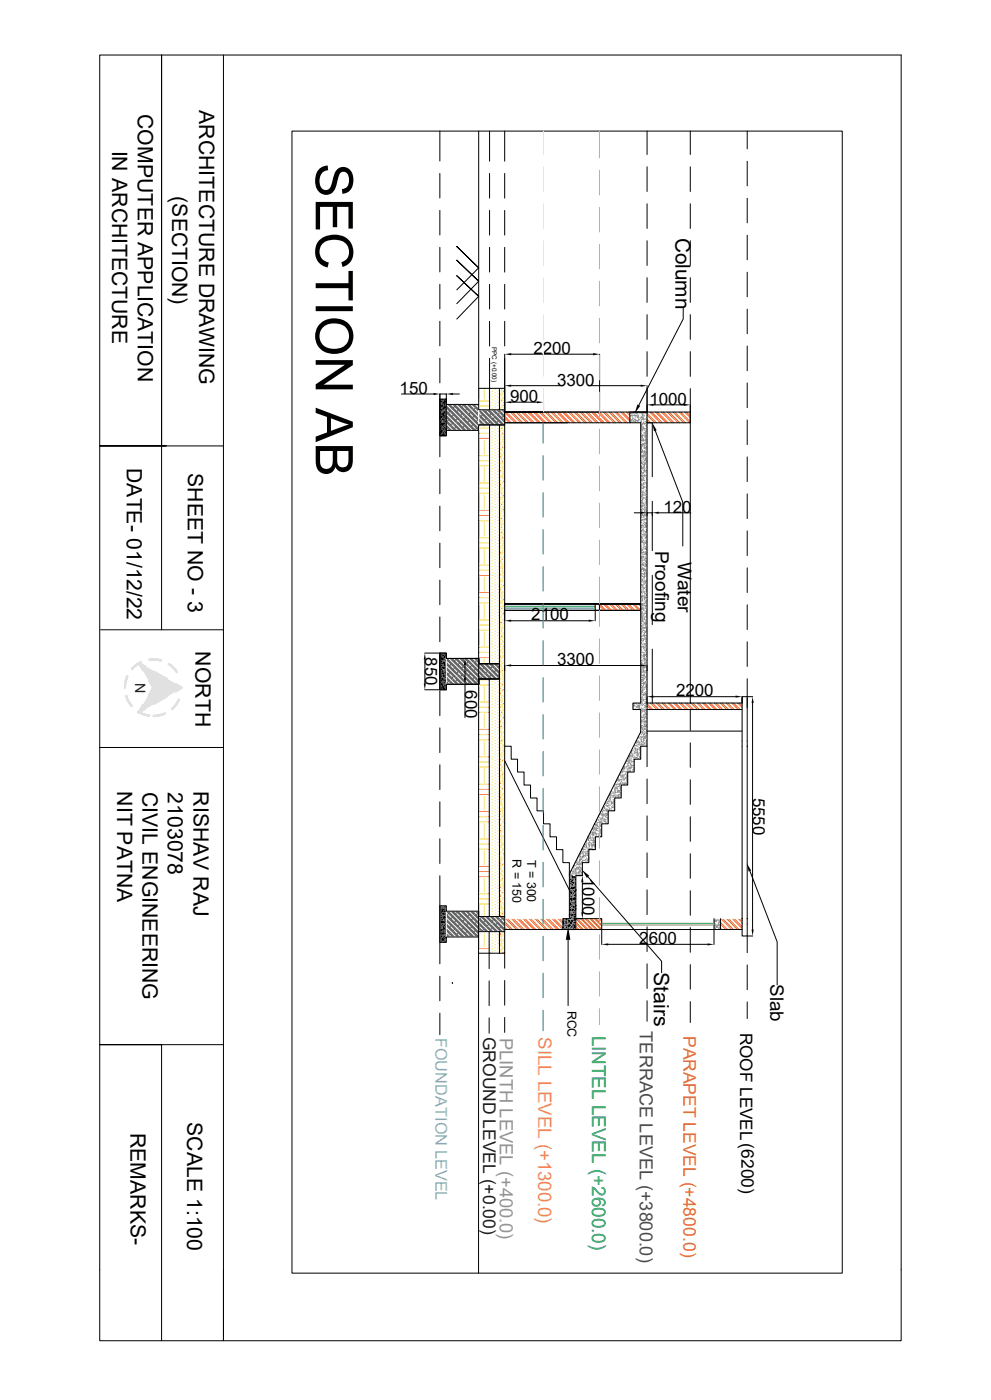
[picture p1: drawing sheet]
<svg xmlns="http://www.w3.org/2000/svg" width="297mm" height="420mm" viewBox="0 0 297 420" stroke-linecap="round" stroke-linejoin="round" font-family="sans-serif">
<defs><g id="words">
<text font-size="6.4" x="196" y="291.5" transform="rotate(90 196 291.5)">Stairs</text>
<g font-size="6.3">
<text x="41.3" y="34.2" transform="rotate(90 41.3 34.2)">COMPUTER APPLICATION</text>
<text x="59.7" y="33" transform="rotate(90 59.7 33)">ARCHITECTURE DRAWING</text>
<text x="33.6" y="45.2" transform="rotate(90 33.6 45.2)">IN ARCHITECTURE</text>
<text x="51.6" y="58.9" transform="rotate(90 51.6 58.9)">(SECTION)</text>
<text x="38" y="140.4" transform="rotate(90 38 140.4)">DATE- 01/12/22</text>
<text x="56.3" y="141.9" transform="rotate(90 56.3 141.9)">SHEET NO - 3</text>
<text x="58.6" y="195.4" transform="rotate(90 58.6 195.4)">NORTH</text>
<text x="35.1" y="237.4" transform="rotate(90 35.1 237.4)">NIT PATNA</text>
<text x="42.7" y="237.5" transform="rotate(90 42.7 237.5)">CIVIL ENGINEERING</text>
<text x="50.3" y="237.7" transform="rotate(90 50.3 237.7)">2103078</text>
<text x="58" y="237.4" transform="rotate(90 58 237.4)">RISHAV RAJ</text>
<text x="39.1" y="339.8" transform="rotate(90 39.1 339.8)">REMARKS-</text>
<text x="56.1" y="336.7" transform="rotate(90 56.1 336.7)">SCALE 1:100</text>
</g>
<text font-size="6.2" x="202.5" y="71.2" transform="rotate(90 202.5 71.2)">Column</text>
<g font-size="5.7">
<text x="196.3" y="165.4" transform="rotate(90 196.3 165.4)">Proofing</text>
<text x="203.2" y="168.6" transform="rotate(90 203.2 168.6)">Water</text>
</g>
<text font-size="5.7" fill="#139b48" x="177.5" y="310.6" transform="rotate(90 177.5 310.6)">LINTEL LEVEL (+2600.0)</text>
<text font-size="5.6" x="230.8" y="295.3" transform="rotate(90 230.8 295.3)">Slab</text>
<text font-size="5.6" fill="#f27172" x="161.3" y="311.1" transform="rotate(90 161.3 311.1)">SILL LEVEL (+1300.0)</text>
<text font-size="5.5" fill="#959595" x="149.8" y="311.3" transform="rotate(90 149.8 311.3)">PLINTH LEVEL (+400.0)</text>
<text font-size="5.4" fill="#4c4c4c" x="191.7" y="309.4" transform="rotate(90 191.7 309.4)">TERRACE LEVEL (+3800.0)</text>
<text font-size="5.2" fill="#1d1d1d" x="144.8" y="311" transform="rotate(90 144.8 311)">GROUND LEVEL (+0.00)</text>
<text font-size="5.2" fill="#f26722" x="204.9" y="310.7" transform="rotate(90 204.9 310.7)">PARAPET LEVEL (+4800.0)</text>
<g font-size="5.1">
<text x="159.9" y="106.2">2200</text>
<text x="119.8" y="118.1">150</text>
<text x="167" y="115.7">3300</text>
<text x="152.9" y="120.6">900</text>
<text x="194.7" y="121.4">1000</text>
<text x="198.8" y="153.8">120</text>
<text x="159.2" y="186.1">2100</text>
<text x="127.4" y="197.2" transform="rotate(90 127.4 197.2)">850</text>
<text x="167" y="199.6">3300</text>
<text x="139.4" y="207.1" transform="rotate(90 139.4 207.1)">600</text>
<text x="202.6" y="208.9">2200</text>
<text x="225.6" y="239.3" transform="rotate(90 225.6 239.3)">5550</text>
<text x="174.6" y="263.4" transform="rotate(90 174.6 263.4)">1000</text>
<text x="191.6" y="283.3">2600</text>
<text x="221.8" y="309.8" transform="rotate(90 221.8 309.8)">ROOF LEVEL (6200)</text>
</g>
<text font-size="4.9" fill="#7aafdf" x="130.5" y="311.3" transform="rotate(90 130.5 311.3)">FOUNDATION LEVEL</text>
<text font-size="4.3" fill="#1d1d1d" x="40.6" y="204.9" transform="rotate(90 40.6 204.9)">N</text>
<g font-size="3.7">
<text x="153.6" y="257.8" transform="rotate(90 153.6 257.8)">R = 150</text>
<text x="158" y="258" transform="rotate(90 158 258)">T = 300</text>
<text x="170.1" y="303.2" transform="rotate(90 170.1 303.2)">RCC</text>
</g>
<text font-size="1.9" x="147.5" y="104" transform="rotate(90 147.5 104)">PPC (+0.00)</text>
</g></defs>
<path d="M133.8 119.7v5.5" fill="none" stroke="#fff" stroke-width=".3"/>
<g fill="#636466">
<path d="M143.5 122.9h7.8l-7.8 4.6z"/>
<path d="M143.5 127.5l7.8-4.6v4.6z"/>
<path d="M133.8 121.3h9.7l-9.7 7.8z"/>
<path d="M133.8 129.1l9.7-7.8v7.8z"/>
</g>
<g fill="none" stroke="#fff" stroke-width=".3">
<path d="M131.8 119.7h2v11h-2zM133.8 122.8l.6 .6M133.8 125.7l.3 .3M133.8 125.2v-3.9h9.7v7.8h-9.7M133.8 121.3l7.8 7.8M133.8 124.2l4.8 4.9M133.8 127.1l2 2M134.1 128.9l.2 .2M134.4 126.3l.8 .7M134.8 123.8l.7 .7M135.3 121.3l.6 .7M135.5 127.4l.7 .7"/>
<path d="M135.9 124.9l.7 .7M136.2 122.3l.7 .8M136.6 128.5l.6 .6M136.7 121.3l6.8 6.8M136.9 126l.8 .7M137.3 123.4l.7 .8M138 127l.8 .8M138.1 121.3l.3 .3M138.4 124.5l.7 .8M138.8 122l.7 .7M139.1 128.1l.8 .8M139.5 125.6l.8 .7"/>
<path d="M139.6 121.3l6.2 6.2M139.9 123.1l.7 .7M140.6 126.7l.7 .7M141 124.2l.7 .7M141.3 121.6l.8 .7M141.7 127.8l.7 .7M142.1 125.3l.7 .7M142.4 122.7l.7 .7M142.5 121.3l1 1M142.8 128.9l.2 .2M143.1 126.3l.7 .7M143.5 125.2v-2.3h7.8v4.6h-7.8"/>
<path d="M143.5 123.8l.7 .7M144.1 122.9l4.5 4.6M144.2 127.4l.1 .1M144.6 124.9l.7 .7M145.6 122.9l.1 .2M145.7 126l.7 .7M146.1 123.4l.7 .8M146.8 127l.4 .5M147 122.9l4.3 4.3M147.2 124.5l.7 .8M148.2 125.6l.8 .7M148.6 123.1l.7 .7"/>
<path d="M149.3 126.7l.7 .7M149.7 124.2l.7 .7M149.9 122.9l1.4 1.4M150.7 125.3l.6 .4"/>
</g>
<g fill="none" stroke="#f8d731" stroke-width=".3">
<path d="M143.6 116.5v3.2M145.2 116.5v3.2M146.7 116.5v3.2M143.5 120.3h3.2M143.5 128.5h3.2M143.5 136.7h3.2M143.5 121.8h3.2M143.5 130h3.2M143.5 138.2h3.2M143.5 131.5h3.2M143.5 139.7h3.2M143.6 127.5v.4"/>
<path d="M143.6 132v4.2M145.2 127.5v.4M145.2 132v4.2M146.7 127.5v.4M146.7 132v4.2M143.5 144.9h3.2M143.5 153.1h3.2M143.5 146.4h3.2M143.5 154.6h3.2M143.5 148h3.2M143.5 156.2h3.2M143.6 140.3v4.1"/>
<path d="M143.6 148.5v4.1M143.6 156.7v4.1M145.2 140.3v4.1M145.2 148.5v4.1M145.2 156.7v4.1M146.7 140.3v4.1M146.7 148.5v4.1M146.7 156.7v4.1M143.5 161.3h3.2M143.5 169.5h3.2M143.5 177.8h3.2M143.5 162.9h3.2"/>
<path d="M143.5 171.1h3.2M143.5 179.3h3.2M143.5 164.4h3.2M143.5 172.6h3.2M143.6 164.9v4.1M143.6 173.1v4.1M145.2 164.9v4.1M145.2 173.1v4.1M146.7 164.9v4.1M146.7 173.1v4.1M143.5 186h3.2M143.5 194.2h3.2"/>
<path d="M143.5 187.5h3.2M143.5 195.7h3.2M143.5 180.8h3.2M143.5 189.1h3.2M143.5 197.3h3.2M143.6 181.4v4.1M143.6 189.6v4.1M143.6 197.8v1.3M145.2 181.4v4.1M145.2 189.6v4.1M145.2 197.8v1.3M146.7 181.4v4.1"/>
<path d="M146.7 189.6v4.1M146.7 197.8v1.3M143.4 210.6h3.2M143.4 218.8h3.2M143.4 212.2h3.2M143.4 205.5h3.2M143.4 213.7h3.2M143.6 204h3M143.6 206v4.1M143.6 214.2v4.1M145.2 206v4.1M145.2 214.2v4.1"/>
<path d="M143.4 227h3.2M143.4 235.2h3.2M143.4 220.4h3.2M143.4 228.6h3.2M143.4 236.8h3.2M143.4 221.9h3.2M143.4 230.1h3.2M143.4 238.3h3.2M143.6 222.4v4.1M143.6 230.6v4.1M143.6 238.8v4.2M145.2 222.4v4.1"/>
<path d="M145.2 230.6v4.1M145.2 238.8v4.2M143.4 243.5h3.2M143.4 251.7h3.2M143.4 259.9h3.2M143.4 245h3.2M143.4 253.2h3.2M143.4 246.5h3.2M143.4 254.8h3.2M143.6 247.1v4.1M143.6 255.3v4.1M145.2 247.1v4.1"/>
<path d="M145.2 255.3v4.1M143.4 268.1h3.2M143.4 261.5h3.2M143.4 269.7h3.2M143.4 263h3.2M143.4 271.2h3.2M143.6 263.5v4.1M143.6 271.7v3.3M143.6 280v4.1M145.2 263.5v4.1M145.2 271.7v3.3M145.2 280v4.1"/>
<path d="M143.4 284.6h3.2"/>
</g>
<g fill="none" stroke="#f26722" stroke-width=".3">
<path d="M151.3 124.8l1.9 2M151.3 126.6l.2 .2M151.3 123.7l3.1 3.1M151.3 125.4l1.4 1.4M151.7 123.6l3.3 3.2M152.9 123.6l3.2 3.2M153.5 123.6l3.2 3.2M154.6 123.6l3.3 3.2M155.2 123.6l3.3 3.2M156.4 123.6l3.2 3.2M157 123.6l3.2 3.2M158.1 123.6l3.3 3.2"/>
<path d="M158.7 123.6l3.2 3.2M159.9 123.6l3.2 3.2M160.4 123.6l3.3 3.2M161.6 123.6l3.2 3.2M162.2 123.6l3.2 3.2M163.4 123.6l3.2 3.2M163.9 123.6l3.3 3.2M165.1 123.6l3.2 3.2M165.7 123.6l3.2 3.2M166.8 123.6l3.3 3.2M167.4 123.6l3.2 3.2M168.6 123.6l3.2 3.2"/>
<path d="M169.2 123.6l3.2 3.2M170.3 123.6l3.3 3.2M170.9 123.6l3.2 3.2M172 123.6l3.3 3.2M172.6 123.6l3.3 3.2M173.8 123.6l3.2 3.2M174.4 123.6l3.2 3.2M175.6 123.6l3.2 3.2M176.1 123.6l3.3 3.2M177.3 123.6l3.2 3.2M177.9 123.6l3.2 3.2M179 123.6l3.3 3.2"/>
<path d="M179.6 123.6l3.2 3.2M180.8 123.6l3.2 3.2M181.4 123.6l3.2 3.2M182.5 123.6l3.3 3.2M183.1 123.6l3.3 3.2M184.3 123.6l3.2 3.2M184.8 123.6l3.3 3.2M186 123.6l2.8 2.8M186.6 123.6l2.2 2.2M187.7 123.6l1.1 1M188.3 123.6l.5 .4M193.9 124l2.9 2.8"/>
<path d="M193.9 125.7l1.1 1.1M193.9 124.5l2.3 2.3M193.9 126.3l.6 .5M194.7 123.6l3.3 3.2M195.3 123.6l3.2 3.2M196.5 123.6l3.2 3.2M197.1 123.6l3.2 3.2M198.2 123.6l3.2 3.2M198.8 123.6l3.2 3.2M199.9 123.6l3.3 3.2M200.5 123.6l3.3 3.2M201.7 123.6l3.2 3.2"/>
<path d="M202.3 123.6l3.2 3.2M203.5 123.6l3.2 3.2M204 123.6l2.9 2.8M205.2 123.6l1.7 1.7M205.7 123.6l1.2 1.1M179.7 181.2l1.9 1.9M179.7 182.9l.2 .2M179.7 181.7l1.3 1.4M180.8 181.2l2 1.9M181.4 181.2l1.9 1.9M182.6 181.2l1.9 1.9M183.2 181.2l1.9 1.9"/>
<path d="M184.3 181.2l2 1.9M184.9 181.2l2 1.9M186.1 181.2l1.9 1.9M186.6 181.2l2 1.9M187.8 181.2l1.9 1.9M188.4 181.2l1.9 1.9M189.6 181.2l1.9 1.9M190.1 181.2l1.9 1.8M191.3 181.2l.7 .7M191.9 181.2l.1 .1M151.3 276.5l2.3 2.3M151.3 278.2l.6 .6"/>
<path d="M151.3 277.1l1.7 1.7M151.3 278.8h.1M151.6 275.6l3.2 3.2M152.1 275.6l3.3 3.2M153.3 275.6l3.2 3.2M153.9 275.6l3.2 3.2M155 275.6l3.3 3.2M155.6 275.6l3.2 3.2M156.8 275.6l3.2 3.2M157.4 275.6l3.2 3.2M158.5 275.6l3.3 3.2M159.1 275.6l3.2 3.2"/>
<path d="M160.3 275.6l3.2 3.2M160.8 275.6l3.3 3.2M162 275.6l3.2 3.2M162.6 275.6l3.2 3.2M163.7 275.6l3.3 3.2M164.3 275.6l3.3 3.2M165.5 275.6l3.2 3.2M166.1 275.6l2.6 2.7M167.2 275.6l1.5 1.5M167.8 275.6l.9 .9"/>
</g>
<g fill="#636466">
<path d="M143.5 275h7.8l-7.8 4.5z"/>
<path d="M143.5 279.5l7.8-4.5v4.5z"/>
<path d="M143.5 199.1h6.2l-6.2 4.6z"/>
<path d="M143.5 203.7l6.2-4.6v4.6z"/>
<path d="M133.8 273.3h9.7l-9.7 7.8z"/>
<path d="M133.8 281.1l9.7-7.8v7.8z"/>
<path d="M133.8 197.5h9.7l-9.7 7.8z"/>
<path d="M133.8 205.3l9.7-7.8v7.8z"/>
</g>
<g fill="none" stroke="#fff" stroke-width=".3">
<path d="M133.8 199.8l5.5 5.5M134.1 198.6l.7 .7M134.5 197.5l7.7 7.8M135.2 199.7l.7 .7M135.9 197.5l.3 .4M136.6 198.2l.7 .8M137.4 197.5l6.1 6.2M137.7 199.3l.7 .7M139.1 197.9l.8 .7M140.3 199l.7 .7M140.3 197.5l6.1 6.2M141.7 197.5l.7 .7"/>
<path d="M142.8 198.6l.7 .7M143.2 197.5l.3 .3M143.8 199.7l.8 .7M144.8 199.1l4.5 4.6M146.4 199.3l.8 .7M147.7 199.1l2 2M149.1 199.1l.6 .6M133.8 202.6l2.6 2.7M133.8 201.2l.6 .6M133.8 204.1l.3 .3M134.4 204.8l.6 .5M134.8 202.2l.7 .7"/>
<path d="M135.9 203.3l.7 .7M136.2 200.7l.7 .8M136.9 204.4l.8 .7M137.3 201.8l.7 .8M138.4 202.9l.7 .8M138.8 200.4l.7 .7M139.5 204l.8 .8M139.9 201.5l.7 .7M140.6 205.1l.2 .2M141 202.6l.7 .7M141.3 200l.8 .7M142.1 203.7l.7 .7"/>
<path d="M142.4 201.1l.7 .7M143.1 204.8l.4 .3M143.5 202.2l.7 .7M144.6 203.3l.3 .4M144.9 200.7l.8 .8M146.1 201.8l.7 .8M147.2 202.9l.7 .8M147.5 200.4l.7 .7M148.6 201.5l.7 .7M149.7 202.6h.1M133.8 275.3l5.8 5.8M133.8 278.2l2.9 2.9"/>
<path d="M133.8 273.8l.3 .3M133.8 279.6l.6 .7M134.1 277l.7 .7M134.4 274.4l.8 .8M134.7 273.3l7.8 7.8M135.2 278.1l.7 .7M135.5 275.5l.7 .8M136.2 273.3l.4 .4M136.2 279.2l.7 .7M136.6 276.6l.7 .8M136.9 274.1l.8 .7M137.7 273.3l6.1 6.2"/>
<path d="M137.7 277.7l.7 .8M138 275.2l.8 .7M138.8 278.8l.7 .8M139.1 273.3v.1M139.1 276.3l.8 .7M139.5 273.7l.8 .7M139.9 279.9l.7 .7M140.3 277.4l.7 .7M140.5 273.3l6.2 6.2M140.6 274.8l.7 .7M141.3 278.5l.8 .7M141.7 275.9l.7 .7"/>
<path d="M142.1 273.4l.7 .7M142.4 279.6l.7 .7M142.8 277l.7 .7M143.1 274.4l.4 .4M143.5 273.3h.1M143.6 275l.2 .2M143.8 278.1l.8 .7M144.2 275.5l.7 .8M144.9 279.2l.3 .3M145.1 275l4.5 4.5M145.3 276.6l.8 .8M146.4 277.7l.8 .8"/>
<path d="M146.8 275.2l.7 .7M147.5 278.8l.7 .7M147.9 276.3l.7 .7M148 275l3.3 3.2M149 277.4l.7 .7M149.4 275l.6 .5M150 278.5l.7 .7M150.4 275.9l.7 .7M150.9 275l.4 .3M133.8 281.1h.1M134.8 280.6l.5 .5M137.3 280.3l.7 .7"/>
<path d="M141 281l.1 .1"/>
</g>
<g fill="#636466">
<path d="M131.8 271.7h2l-2 11z"/>
<path d="M133.8 271.7v11h-2z"/>
<path d="M131.8 195.9h2l-2 11z"/>
<path d="M133.8 195.9v11h-2z"/>
<path d="M131.8 119.7h2l-2 11z"/>
<path d="M133.8 119.7v11h-2z"/>
</g>
<g fill="none" stroke="#000" stroke-width=".3">
<path d="M132.5 119.8h.1M132.6 119.8h.1M133.5 119.8h.1M133.6 119.7l.2 .1M131.8 125.3h.1M131.9 120.1h.1M131.9 122.7h.1M131.9 130.2h.1M131.9 126.7h.1M132 128.6h.1M132 120.4h.1M132 129h.1"/>
<path d="M132 127.3h.1M132 127.8h.1M132 121.5h.1M132.1 123.9h.1M132.1 126.6h.1M132.1 126.5h.1M132.1 128.1h.1M132.1 125.3h.1M132.1 129.8h.1M132.1 122.1h.1M132.1 129.4l.2 .2h-.2zM132.1 128.3l.1 .1z"/>
<path d="M132.2 124.1h.1M132.2 130.7h.1M132.2 121.7h.1M132.2 122.9h.1M132.2 125.1h.1M132.3 121.6h.1M132.3 128h.1M132.3 129.6h.1M132.3 125v.1zM132.3 129l.2 .2zM132.4 126.2h.1M132.4 130.2h.1"/>
<path d="M132.4 120.4h-.1M132.4 124.4h.1M132.4 123.1h.1M132.5 127.4l.1 .1zM132.5 121.7v.1zM132.5 125h.1M132.5 127l.2 .1-.2 .1zM132.5 121.6h.1M132.5 129.3h.1M132.6 127.5h.1M132.6 125.7l.2 .2zM132.7 122.7h.1"/>
<path d="M132.7 124.4h.1M132.7 128.6h.1M132.7 121.2h.1M132.8 120.6h.1M132.8 124.1l.1 .1zM132.8 130.6h.1M132.8 127.3h.1M132.8 129.9h.1M132.8 124h.1M132.8 130.2l.1 .2zM132.9 127.9h.1M132.9 125.7h.1"/>
<path d="M132.9 128.7h.1M132.9 129.8h.1M132.9 122.4l.1 .2zM132.9 124.5l.2 .2h-.3zM132.9 127.5h.1M132.9 122.5h.1M133 122.1h.1M133 126.2h.1M133 125.1h.1M133 122.7h.1M133 125h.1M133 128.7h.1"/>
<path d="M133 126.9l.1 .2zM133.1 120.8l.1 .1zM133.1 127.1h.1M133.1 130.7h.1M133.1 123.8h.1M133.1 120.4h.1M133.1 123.6h.1M133.1 122.6h.1M133.1 123.9h.1M133.1 129.5h.1M133.2 121.3h.1M133.2 130.2h.1"/>
<path d="M133.2 128.2h.1M133.2 126.3h.1M133.2 120.1h.1M133.2 127h.1M133.2 123.6l.1 .2zM133.3 122l.1 .2-.2 .1zM133.3 120.4l.2 .1zM133.3 121.6h.1M133.3 125.8h.1M133.3 127.5h.1M133.3 125h.1M133.3 128.4h.1"/>
<path d="M133.3 124.5h.1M133.4 125.6h.1M133.4 125.2h.1M133.4 123.3h.1M133.4 122.8h.1M133.4 122.1h.1M133.5 128.7h.1M133.5 120.9h.1M133.5 126.4h.1M133.6 129.8h.1M133.6 120.4h.1M133.6 124h.1"/>
<path d="M133.6 126.5h.1M133.7 121.2h.1M133.7 127.9h.1M133.8 125.1h.1M133.8 128.9v.1M131.9 196h.1M132 196.9l.1 .2h-.2zM132 196.9h.1M132.1 196.6h.1M132.2 197.8h.1M132.2 199.6h.1M132.2 198.3h.1"/>
<path d="M132.3 198.9h.1M132.3 198.4h.1M132.4 197.1h.1M132.4 199h.1M132.4 196.3h.1M132.4 199.8h.1M132.5 197.4v.2zM132.6 199.1h.1M132.6 197.9h.1M132.6 197.7h.1M132.7 196.6h.1M132.8 196h.1"/>
<path d="M132.8 196.6h.1M132.8 199.1h.1M132.8 196.7h.1M132.9 197.5h.1M133 197.9h.1M133.1 198.7l.1 .1zM133.1 198.9h.1M133.2 199.1h.1M133.2 197.1h.1zM133.2 199.5h.1M133.2 199.4l.1 .2zM133.3 196.2l.2 .1z"/>
<path d="M133.4 196.8h.1M133.6 196.7h.1M133.6 196.6h.1M133.6 198.2h.1M133.7 199.6h.1M133.7 197.2h.1M133.8 197.9h.1M131.9 204.9h.1M131.9 202.1h.1M132 201.3h.1M132 201.6h.1M132 205.7h.1"/>
<path d="M132 204.5h.1M132.1 203.5h.1M132.1 206.2h.1M132.1 203.3h.1M132.1 202.5h.1M132.1 204l.1 .2zM132.2 203h.1M132.2 202.1h.1M132.2 204.1h.1M132.2 200.8h.1M132.2 206.5h.1M132.3 203.7h.1"/>
<path d="M132.3 205.2h.1M132.3 205h.1M132.3 200.7l.1 .2zM132.4 204h.1M132.4 204.3h.1M132.4 202.8h.1M132.5 204.9h.1M132.5 205.3l.1 .1zM132.5 201.5h.1M132.5 206.4h.1M132.5 200.3h.1M132.5 200.2h.1"/>
<path d="M132.6 206.1h.1M132.6 203.7l.1 .1zM132.6 205.7h.1M132.6 201.3h.1M132.7 201.8h.1M132.7 201.4h.1M132.8 202l.1 .1zM132.8 202.7h.1M132.9 202.6h.1M132.9 200.4h.1zM132.9 206v.2zM133 204.1h.1"/>
<path d="M133.1 203.7h.1M133.1 206.5l.1 .1zM133.1 202.7v.2zM133.1 204.7h.1M133.1 200.4h.1M133.2 205.6h.1M133.2 204.9h.1M133.3 200.2h.1M133.3 201.7h.1M133.3 200.4h.1M133.4 206.1h.1M133.4 204.2h.2l-.2-.2v.2"/>
<path d="M133.5 201.4h.1M133.5 205.7h.1M133.5 204.5h.1M133.5 201.8h.1M133.6 203.1h.1M133.6 203.2l.1 .1M133.6 202.4h.1M133.6 202.6h.1M133.6 202h.1M133.7 200.8h.1M133.8 201.7v.1M133.8 204.6v.2"/>
<path d="M133.8 204.4h.1M131.8 272.1h.1M131.9 278.2h.1M131.9 272.5h.1M131.9 277.5h.1M131.9 272.1h-.1M132 274.1h.1M132 278h.1M132 280h.1M132 273.3h.1M132 272.3h.1M132.1 278.9h.1"/>
<path d="M132.1 279.5h.1M132.1 272.8h.1M132.1 275.3h.1M132.1 278.9l.2 .2zM132.2 279.8v.2zM132.2 274.6h.1M132.2 273.7h.1M132.3 276.4h.1M132.3 276.5l.1 .2zM132.4 271.8h.1M132.4 277.6h.1M132.4 275.2h.1"/>
<path d="M132.5 275.9h.1M132.5 272.7h.1M132.5 275.8h.1M132.5 276.4l.2 .2zM132.5 273.2l.1 .2zM132.6 272.9h.1M132.6 278.8h.1M132.7 277.3h.1M132.7 274.1h.1M132.7 274h.1M132.8 279.1h.1M132.8 278.1h.1"/>
<path d="M132.8 277.8h.1M132.9 276.6h.1M132.9 278.6h.1M132.9 275.3h.1M132.9 278.4h.1M132.9 274l.2 .2zM132.9 275.4h.1M132.9 272.9h.1M133 279.5h.1M133 273.4h.1M133 272.9h.1M133 276.7h.2"/>
<path d="M133.1 276.5h.1M133.1 278.5v.1zM133.1 275.1h.2l-.1-.1-.1 .1M133.1 276.7l-.1-.1v.2M133.1 280h.1M133.1 274.3h.1M133.2 271.8h.1M133.2 277.6h.1M133.3 275.2v.1zM133.3 275.8h.1M133.3 273.4v.1M133.3 273h.1"/>
<path d="M133.4 278.8h.1M133.4 276.4h.1M133.4 271.7v.1M133.4 271.9l.1 .1zM133.4 278h.1M133.5 274.2h.1M133.5 271.7l-.1 .1M133.5 277.2h.1M133.6 275.3h.1M133.6 280h.1M133.6 279.4h.1M133.6 272h.1"/>
<path d="M133.7 278.7h.1M133.7 278.8h.1M133.7 277.5h.1M133.8 279.2h.1M131.8 281.4v.1M132.2 281.1h.1M132.2 280.4h.1M132.3 282.3h.1M132.3 280.8h.1M132.3 280.9h.1M132.5 281.8h.1M132.6 282.2h.1"/>
<path d="M132.6 281.7h.1M132.7 281.5h.1M132.7 280h.2l-.1-.1-.1 .2M132.7 280.3h.1M132.9 281.8l.1 .1zM132.9 281.1h.1M133.1 282.4h.1M133.2 281h.1M133.3 281.6h.1M133.3 282.4h.1M133.4 281.3h.1M133.5 280h.1"/>
<path d="M133.5 282.4h.1M133.6 281.2h.1M133.6 282.7h.1M133.7 281.2h.1M133.7 280.5h.1M133.8 280.5h-.1"/>
</g>
<path d="M131.8 195.9h2v11h-2zM133.8 197.5h9.7M151.3 199.1v4.6M133.8 205.3h9.7M131.8 271.7h2v11h-2zM133.8 273.3h9.7v7.8h-9.7M143.5 275h7.8v4.5h-7.8M151.3 275.6h19.3" fill="none" stroke="#fff" stroke-width=".3"/>
<path d="M215.9 276.7l2.2 2.1M215.9 278.4l.5 .4M215.9 277.2l1.6 1.6M216 275.6l3.3 3.2M216.6 275.6l3.2 3.2M217.8 275.6l3.2 3.2M218.4 275.6l3.2 3.2M219.5 275.6l2.9 2.9M220.1 275.6l2.3 2.3M221.3 275.6l1.1 1.2M221.8 275.6l.6 .6" fill="none" stroke="#f26722" stroke-width=".3"/>
<g fill="#939598">
<path d="M214 275.6h1.9l-1.9 3.2z"/>
<path d="M215.9 275.6v3.2h-1.9z"/>
</g>
<g fill="none" stroke="#fff" stroke-width=".3">
<path d="M172.6 275.6h49.8M214 275.8h.1M214.1 278.4h.1M214.2 277.4h.1M214.3 278.1h.1M214.5 276.7l.1 .2zM214.6 275.8h.1M214.6 277h.1M214.8 278.6l.1 .2zM214.8 277.1h.1M214.8 278.8h.1M214.9 277.4h.1"/>
<path d="M214.9 278.6h.1M214.9 276h.1M214.9 276.7l.2 .2zM215 278.5h.1M215.1 276.4h.1M215.2 276.4h.1M215.3 278.1h.1M215.3 278.8h.1M215.5 277.9h.1M215.5 275.8h.1M215.7 277.1h.1M215.9 278.5h.1"/>
<path d="M215.9 277.1h.1"/>
</g>
<g fill="none" stroke="#f8d731" stroke-width=".3">
<path d="M147.5 117.3h.1M147.5 119.9h.1M147.5 119h.1M147.5 118.2h.1M148.4 119.5h.1M148.4 118.6h.1M148.4 117.8h.1M148.4 116.9h.1M149.2 117.3h.1M149.2 119.9h.1M149.2 119h.1M149.2 118.2h.1"/>
<path d="M149.7 116.7h.1M149.8 119.5h.1M149.8 118.1h.1M149.8 119.7h.1M149.8 118.5h.1M149.9 118.4h.1M150.3 118.7h.1M150.3 117.4h.1M150.3 116.8h.1M150.3 116.5h.1M150.4 117.3h.1M150.4 120h.1"/>
<path d="M150.4 117.9h.1M150.5 118.7h.1M150.5 118h.1M150.5 117.1h.1M150.5 118.2h.1M150.6 119.4h.1M150.7 119.6h.1M150.7 116.6h.1M150.8 119.4h.1M150.8 118.1h.1M150.8 117.4h.1M150.9 117.3h.1"/>
<path d="M151 117.9h.1M151 119.5h.1M151.1 117.6h.1M151.1 119.3h.1M147.5 131.1h.1M147.5 120.8h.1M147.5 138h.1M147.5 133.7h.1M147.5 122.5h.1M147.5 138.9h.1M147.5 139.7h.1M147.5 137.2h.1"/>
<path d="M147.5 136.3h.1M147.5 135.5h.1M147.5 134.6h.1M147.5 132.8h.1M147.5 132h.1M147.5 130.3h.1M147.5 129.4h.1M147.5 128.6h.1M147.5 127.7h.1M147.5 121.7h.1M148.4 135.9h.1M148.4 133.3h.1"/>
<path d="M148.4 120.4h.1M148.4 132.4h.1M148.4 135h.1M148.4 137.6h.1M148.4 122.1h.1M148.4 129h.1M148.4 138.5h.1M148.4 139.3h.1M148.4 136.7h.1M148.4 134.2h.1M148.4 131.6h.1M148.4 130.7h.1"/>
<path d="M148.4 129.8h.1M148.4 128.1h.1M148.4 122.9h.1M148.4 121.2h.1M149.2 131.1h.1M149.2 120.8h.1M149.2 138h.1M149.2 133.7h.1M149.2 122.5h.1M149.2 138.9h.1M149.2 139.7h.1M149.2 137.2h.1"/>
<path d="M149.2 136.3h.1M149.2 135.5h.1M149.2 134.6h.1M149.2 132.8h.1M149.2 132h.1M149.2 130.3h.1M149.2 129.4h.1M149.2 128.6h.1M149.2 127.7h.1M149.2 121.7h.1M149.7 122.7h.1M149.7 139.6h.1"/>
<path d="M149.7 131.1h.1M149.7 133.3h.1M149.7 133.1h.1M149.7 129h.1M149.8 122.7h.1M149.8 120.8h.1M149.8 133.8h.1M149.8 131.2h.1M149.8 121.4h.1M149.8 127.9h.1M149.8 129.5h.1M149.8 132.8h.1"/>
<path d="M149.8 134.5h.1M149.8 136.1h.1M149.8 137.7h.1M149.8 139.4h.1M149.9 122.2h.1M149.9 122.6h.1M149.9 120.5h.1M149.9 134.5h.1M149.9 129.1h.1M149.9 127.8h.1M149.9 134.8h.1M150 133.2h.1"/>
<path d="M150 131.9h.1M150 130.5h.1M150 135.2h.1M150 137h.1M150.1 137.4h.1M150.1 136h.1M150.1 134.7h.1M150.1 135.9h.1M150.1 139.1h.1M150.1 138.8h.1M150.1 136.2h.1M150.1 132.8h.1"/>
<path d="M150.1 136.9h.1M150.2 134.8h.1M150.2 128.5h.1M150.2 130.6h.1M150.2 136.6h.1M150.2 132.7h.1M150.2 128.4h.1M150.3 137.3h.1M150.3 120.1h.1M150.3 137.6h.1M150.3 122.1h.1M150.4 122.9h.1"/>
<path d="M150.4 121.5h.1M150.4 138h.1M150.4 127.6h.1M150.5 138.8h.1M150.5 128.4h.1M150.5 120.3h.1M150.5 122h.1M150.5 136.7h.1M150.5 131.1h.1M150.5 129.8h.1M150.5 139h.1M150.5 128.7h.1"/>
<path d="M150.5 128.5h.1M150.5 130.1h.1M150.5 131.8h.1M150.5 133.4h.1M150.5 135h.1M150.5 138.3h.1M150.5 140h.1M150.5 138.6h.1M150.5 139.4h.2M150.5 135.3h.1M150.5 133.9h.1M150.5 132.6h.1"/>
<path d="M150.5 129.1h.1M150.6 134.4h.1M150.6 138.5h.1M150.6 138.1h.1M150.6 129.8h.1M150.6 136.4h.1M150.7 134.2h.1M150.7 132.2h.1M150.7 130l-.1 .1M150.7 130h.1M150.7 130.5h.1M150.7 120.1h.1"/>
<path d="M150.7 127.9h.1M150.7 121.6h.1M150.8 120.8h.1M150.8 131.2h.1M150.9 122.2h.1M150.9 131.4h.1M150.9 121.1h.1M150.9 131.9h.1M151 129.1h.1M151 127.7h.1M151 121.5h-.2M151 121.2h.1"/>
<path d="M151 133.2h.1M151 132.6h.1M151 130.5h.1M151 122.2h.1M151 135.9h.1M151 134.2h.1M151 122.8h.1M151 129.3h.1M151 131h.1M151 137.5h.1M151 139.1h.1M151 134.6h.1"/>
<path d="M151 132.9h.1M151 122.5h.1M151 138h.1M151.1 137.3h.1M151.1 136h.1M151.1 122.9h.1M151.1 133.3h.1M151.1 131.7h.1M151.1 138.8h.1M151.1 129.1h.1M151.1 133.7h.1M151.1 134h.2"/>
<path d="M151.1 120.9h.1M151.1 122.6h.1M151.1 130.8h.1M151.1 132.4h.1M151.1 135.7h.1M151.1 135.8h.1M151.2 137.3h.1M151.2 138.9h.1M151.2 131.6h.1M151.2 129.5h.1M151.3 134.3h.1M147.5 158.7h.1"/>
<path d="M147.5 151.8h.1M147.5 144.9h.1M147.5 141.5h.1M147.5 155.3h.1M147.5 146.6h.1M147.5 144.1h.1M147.5 152.7h.1M147.5 159.6h.1M147.5 140.6h.1M147.5 147.5h.1M147.5 157h.1M147.5 157.9h.1"/>
<path d="M147.5 156.2h.1M147.5 154.4h.1M147.5 153.5h.1M147.5 151h.1M147.5 150.1h.1M147.5 149.3h.1M147.5 148.4h.1M147.5 145.8h.1M147.5 143.2h.1M147.5 142.4h.1M148.4 157.4h.1M148.4 154h.1"/>
<path d="M148.4 150.5h.1M148.4 147.1h.1M148.4 140.2h.1M148.4 152.3h.1M148.4 148h.1M148.4 144.5h.1M148.4 142.8h.1M148.4 145.4h.1M148.4 149.7h.1M148.4 159.2h.1M148.4 158.3h.1M148.4 156.6h.1"/>
<path d="M148.4 155.7h.1M148.4 154.9h.1M148.4 153.1h.1M148.4 151.4h.1M148.4 148.8h.1M148.4 146.2h.1M148.4 143.6h.1M148.4 141.9h.1M148.4 141.1h.1M149.2 158.7h.1M149.2 151.8h.1M149.2 144.9h.1"/>
<path d="M149.2 141.5h.1M149.2 155.3h.1M149.2 146.6h.1M149.2 144.1h.1M149.2 152.7h.1M149.2 159.6h.1M149.2 140.6h.1M149.2 147.5h.1M149.2 157h.1M149.2 157.9h.1M149.2 156.2h.1M149.2 154.4h.1"/>
<path d="M149.2 153.5h.1M149.2 151h.1M149.2 150.1h.1M149.2 149.3h.1M149.2 148.4h.1M149.2 145.8h.1M149.2 143.2h.1M149.2 142.4h.1M149.7 145h.1M149.7 142.9h.1M149.7 141.2h.1M149.7 144.5h.1"/>
<path d="M149.7 146.1h.1M149.7 147.7h.1M149.7 146.4h.1M149.7 153.9h.1M149.7 149.4h.1M149.7 143.5h.1M149.7 151h.1M149.7 152.7h.1M149.7 154.3h.1M149.7 156h.1M149.7 157.6h.1M149.7 159.3h.1"/>
<path d="M149.7 158.2h.1M149.8 154h.1M149.8 151.9h.1M149.8 150.5h.1M149.8 149.2h.1M149.8 143.8h.1M149.8 158.1h.1M149.8 156h.1M149.8 153.3h.1M149.8 154.6h.1M149.8 144.2h.1M149.9 157.4h.1"/>
<path d="M149.9 154.7h.1M149.9 144.3h.1M149.9 153.9h.1M149.9 150.8h.1M149.9 141h.1M149.9 142.7h.1M149.9 145.9h.1M149.9 147.6h.1M149.9 152.5h.1M149.9 155.7h.1M149.9 159h.1M149.9 149.7h.1"/>
<path d="M149.9 158.8h.1M149.9 155.3h.1M149.9 154.1h-.1M149.9 144.9h.1M149.9 145.5h.1M149.9 151.8h.1M149.9 155.6h.1M149.9 145.2h.1M149.9 147.5h.1M149.9 149.6h.1M150 145.6h.1M150 141.3h.1"/>
<path d="M150 145.4h.1M150 156h.1M150 143.3h.1M150.1 141.1h.1M150.1 156.7h.1M150.1 141.5h.1M150.1 140.2h.1M150.1 146.6h.1M150.1 146.3h.1M150.2 143h.1M150.2 157h.1M150.2 159.8h.1"/>
<path d="M150.2 157.4h.1M150.2 145.7h.1M150.2 144.3h.1M150.2 147h.1M150.2 149.8h.1M150.2 148.5h.1M150.2 147.1h.1M150.2 155.5h.1M150.3 151.2h.1M150.3 147.7h.1M150.3 151.3h.1M150.3 157.6h.1"/>
<path d="M150.3 159.7h.1M150.3 154h.1M150.3 153.3h.1M150.3 152.6h.1M150.3 158.4h.1M150.3 148h.1M150.3 155.4h.1M150.4 158.8h.1M150.4 156.8h.1M150.4 155.4h.1M150.4 148.4h.1M150.4 147.1h.1"/>
<path d="M150.4 159.5h.1M150.4 158.1h-.1M150.4 151.2h.1M150.4 149.1h.1M150.5 147h.1M150.5 142.8h.1M150.5 159.8h.1M150.5 149.4h.1M150.5 143.3h.1M150.5 141.6h.1M150.5 144.9h.1M150.5 154.7h.1"/>
<path d="M150.5 146.5h.1M150.5 148.2h.1M150.5 149.8h.1M150.5 151.4h.1M150.5 153.1h.1M150.5 156.3h.1M150.5 158h.1M150.5 159.6h.1M150.5 140.6h.1M150.5 142.7h.1M150.6 149.9h.1M150.7 150.5h.1"/>
<path d="M150.7 143.6h.1M150.7 142.2h.1M150.7 140.8l.1 .1M150.7 140.2h.1M150.7 140.4h.1M150.7 147.7h.1M150.7 145h.1M150.7 150.8h.1M150.7 157.1h.1M150.7 146.4h.1M150.7 151.3h.1M150.7 152.9h.1"/>
<path d="M150.7 159.2h.1M150.8 151.8h.1M150.8 150.5h.1M150.8 149.1h.1M150.8 154.9h.1M150.8 157h.1M150.8 156h.1M150.8 153.3h.1M150.8 141.6h.1M150.8 152h.1M150.8 148.6h.1M150.8 152.8h.1"/>
<path d="M150.9 154.6h.1M150.9 152.2h.1M150.9 144.4h.1M150.9 141.9h.1M150.9 150.7h.1M150.9 158.8h.1M150.9 157.4h.1M150.9 152.7h.1M150.9 146.4h.1M150.9 142.3h.1M150.9 148.5h.1M151 140.2h.1"/>
<path d="M151 144.3h.1M151 142.2h.1M151 143h.1M151 140.8h.1M151 142.5h.1M151 144.1h.1M151 158.8h.1M151 155.5h.1M151 153.9h.1M151 153.7h.1M151 153.4h.1M151 152.3h.1"/>
<path d="M151 143.3h.1M151 145.7h.1M151 147.4h.1M151 149h.1M151 150.6h.1M151 157.2h.1M151 140.1h.1M151.1 141.5h.1M151.1 140.2h.1M151.1 154.1h.1M151.1 143.7h.1M151.2 142.9h.1"/>
<path d="M151.2 142.2h.1M151.2 157h.1M151.2 153.7h.1M151.2 140.6h.1M151.2 143.8h.1M151.2 145.5h.1M151.2 147.2h.1M151.2 148.8h.1M151.2 150.4h.1M151.2 152.1h.1M151.2 155.3h.1M151.2 158.6h.1"/>
<path d="M151.2 158.7h.1M151.2 145.6h.1M151.2 144.3h.1M151.2 154.8h.1M151.2 144.4h.1M151.2 154.5h.1M151.3 144.7h.1M147.5 172.6h.1M147.5 165.7h.1M147.5 177.7h.1M147.5 170h.1M147.5 163.1h.1"/>
<path d="M147.5 176h.1M147.5 160.4h.1M147.5 163.9h.1M147.5 169.1h.1M147.5 179.5h.1M147.5 178.6h.1M147.5 176.9h.1M147.5 175.1h.1M147.5 174.2h.1M147.5 173.4h.1M147.5 171.7h.1M147.5 170.8h.1"/>
<path d="M147.5 168.2h.1M147.5 167.3h.1M147.5 166.5h.1M147.5 164.8h.1M147.5 162.2h.1M147.5 161.3h.1M148.4 178.1h.1M148.4 171.2h.1M148.4 167.8h.1M148.4 164.3h.1M148.4 176.4h.1M148.4 173h.1"/>
<path d="M148.4 165.2h.1M148.4 160.9h.1M148.4 168.7h.1M148.4 172.1h.1M148.4 177.3h.1M148.4 179.9h.1M148.4 163.5h.1M148.4 161.8h.1M148.4 166.1h.1M148.4 175.6h.1M148.4 179h.1M148.4 174.7h.1"/>
<path d="M148.4 173.8h.1M148.4 170.4h.1M148.4 169.5h.1M148.4 166.9h.1M148.4 162.6h.1M148.4 160h.1M149.2 172.6h.1M149.2 165.7h.1M149.2 177.7h.1M149.2 170h.1M149.2 163.1h.1M149.2 176h.1"/>
<path d="M149.2 160.4h.1M149.2 163.9h.1M149.2 169.1h.1M149.2 179.5h.1M149.2 178.6h.1M149.2 176.9h.1M149.2 175.1h.1M149.2 174.2h.1M149.2 173.4h.1M149.2 171.7h.1M149.2 170.8h.1M149.2 168.2h.1"/>
<path d="M149.2 167.3h.1M149.2 166.5h.1M149.2 164.8h.1M149.2 162.2h.1M149.2 161.3h.1M149.7 174.7h.1M149.7 160.9h.1M149.7 164.3h.1M149.7 162.3h.1M149.7 170.7h.1M149.7 162.5h.1M149.7 164.2h.1"/>
<path d="M149.7 165.8h.1M149.7 167.4h.1M149.7 169.1h.1M149.8 174h.1M149.8 178.9h.1M149.8 174.9h.1M149.8 175.6h.1M149.8 164.5h.1M149.8 160.2h.1M149.8 172.3h.1M149.8 177.2h.1M149.8 175.3h.1"/>
<path d="M149.8 165h.1M149.9 160.7h.1M149.9 162.3h.1M149.9 176.7h.1M149.9 175.4h.1M149.9 160.2h.1M149.9 168.8h.1M149.9 170.5h.1M149.9 172.1h.1M149.9 173.7h.1M149.9 177h.1M149.9 178.6h.1"/>
<path d="M149.9 163.9h.1M149.9 165.6h.1M149.9 167.2h.1M149.9 178.8h.1M149.9 176.1h.1M149.9 165.7h.1M149.9 164.3h.1M149.9 161.6h.1M149.9 165.9h.1M150 176.7h.1M150 163h.1M150 176.4h.1"/>
<path d="M150 172.5h.1M150 176.8h.1M150 168.4h.1M150 167.1h.1M150 166.4h.1M150 165.7h.1M150 168.3h.1M150 174.5h.1M150.1 172.6h.1M150.1 169.9h.1M150.1 170.3h.1M150.1 172.4h.1"/>
<path d="M150.1 171.2h.1M150.1 167.1h.1M150.1 177.5h.1M150.1 164h.1M150.1 168.1h.1M150.2 176.7h.1M150.2 175.4h.1M150.2 174h.1M150.2 177.8h.1M150.2 167.4h.1M150.2 166.1h.1M150.2 179.5h.1"/>
<path d="M150.2 178.2h.1M150.2 167.8h.1M150.2 163.9h.1M150.2 161.8h.1M150.3 178.9h.1M150.3 168.5h.1M150.3 179.2h.1M150.3 168.8h.1M150.4 169.2h.1M150.4 178.3h.1M150.4 179.6h.1M150.5 174.1h.1"/>
<path d="M150.5 162.2h.1M150.5 160.9h.1M150.5 178.2h.1M150.5 176.1h.1M150.5 169.8h.1M150.5 166.4h.1M150.5 165h.1M150.5 163.7h.1M150.5 169.9h.1M150.5 174h.1M150.5 171.9h.2M150.5 167.8h.1"/>
<path d="M150.5 170.2h.1M150.5 164.5h.1M150.5 161.2h.1M150.5 162.9h.1M150.5 166.2h.1M150.6 170.5h.1M150.6 169.2h.1M150.6 170.6h.1M150.6 160.2h.1M150.6 169.4h.1M150.6 171.1h.1M150.6 172.7h.1"/>
<path d="M150.6 174.3h.1M150.6 176h.1M150.6 177.6h.1M150.6 179.2h.1M150.6 165.6h.1M150.6 169.8h.1M150.6 174.7h.1M150.6 173.3h.1M150.6 161.4h.1M150.6 167.6h.1M150.7 176.1h.1M150.7 171.3h.1"/>
<path d="M150.7 161h.1M150.7 163.4h.1M150.7 165.5h.1M150.7 178.8h.1M150.7 177.5h.1M150.7 171.6h.1M150.7 161.2h.1M150.7 161.6h.1M150.7 172h.1M150.8 162.3h.1M150.8 179.9h.1M150.9 173h.1"/>
<path d="M150.9 172.8h.1M150.9 162.6h.1M150.9 160.1h.1M150.9 175.6h.1M150.9 179.8h.1M151 164.3h.1M151 162.9h.1M151 161.5h.1M151 177.7h.1M151 173.4h.1M151 163.1h.1M151 171.4h.1"/>
<path d="M151 175.6h.1M151 168.4h.1M151 167.2h.1M151 167.1h.2M151 165.7h.1M151 174.2h.1M151 171.3h.1M151 163.8h.1M151 167h.1M151 160.4h.1M151 162.1h.1M151 163.7h.1"/>
<path d="M151 165.4h.1M151.1 172.6h.1M151.1 171.9h.1M151.1 171.2h.1M151.1 169.8h.1M151.1 169.2h.1M151.1 162.9h.1M151.1 174.5h.1M151.1 164h.1M151.1 168.7h.1M151.1 170.3h.1M151.1 173.6h.1"/>
<path d="M151.1 175.2h.1M151.1 176.8h.1M151.1 178.5h.1M151.1 174h.1M151.1 165h.1M151.1 174.9h.1M151.1 164.5h.1M151.2 176.7h.1M151.2 175.3h.1M151.2 162.9h.1M151.2 179.5h.1M151.2 178.1h.1"/>
<path d="M151.2 173.3h.1M151.2 168.4h.1M151.2 175h.1M151.2 175.6h.1M151.2 165.2h.1M151.2 160.2h.1M151.2 166.8h.1M151.2 170.1h.1M151.2 171.7h.1M151.2 176.6h.1M151.2 178.2h.1M151.2 179.9h.1"/>
<path d="M151.2 161.9h.1M151.2 163.5h.1M151.2 165.1h.1M151.2 160.7h.1M147.5 194.1h.1M147.5 182.9h.1M147.5 180.3h.1M147.5 182h.1M147.5 197.6h.1M147.5 194.9h.1M147.5 190.7h.1M147.5 187.2h.1"/>
<path d="M147.5 183.8h.1M147.5 185.5h.1M147.5 188h.1M147.5 192.4h.1M147.5 193.3h.1M147.5 196.7h.1M147.5 198.4h.1M147.5 195.8h.1M147.5 191.5h.1M147.5 189.8h.1M147.5 188.9h.1M147.5 186.4h.1"/>
<path d="M147.5 184.6h.1M147.5 181.1h.1M148.4 198.8h.1M148.4 195.4h.1M148.4 191.9h.1M148.4 188.5h.1M148.4 185h.1M148.4 181.6h.1M148.4 182.5h.1M148.4 197.1h.1M148.4 192.8h.1M148.4 184.2h.1"/>
<path d="M148.4 186.8h.1M148.4 189.4h.1M148.4 191.1h.1M148.4 196.3h.1M148.4 198h.1M148.4 194.5h.1M148.4 193.7h.1M148.4 190.2h.1M148.4 187.6h.1M148.4 185.9h.1M148.4 183.3h.1M148.4 180.7h.1"/>
<path d="M149.2 194.1h.1M149.2 182.9h.1M149.2 180.3h.1M149.2 182h.1M149.2 197.6h.1M149.2 194.9h.1M149.2 190.7h.1M149.2 187.2h.1M149.2 183.8h.1M149.2 185.5h.1M149.2 188h.1M149.2 192.4h.1"/>
<path d="M149.2 193.3h.1M149.2 196.7h.1M149.2 198.4h.1M149.2 195.8h.1M149.2 191.5h.1M149.2 189.8h.1M149.2 188.9h.1M149.2 186.4h.1M149.2 184.6h.1M149.2 181.1h.1M149.7 195.7h.1M149.7 185h.1"/>
<path d="M149.7 183h.1M149.7 181.6h.1M149.7 180.3h.1M149.7 193.6h.1M149.7 189.4h.1M149.8 192h.1M149.8 187.1h.1M149.8 184.4h.1M149.8 195.7h.1M149.8 195.5h.1M149.8 185.3h.1M149.8 185.2h.1"/>
<path d="M149.8 180.5h.1M149.8 182.2h.1M149.8 183.8h.1M149.8 185.4h.1M149.8 188.7h.1M149.8 190.3h.1M149.8 191.5h.1M149.8 185.8h.1M149.8 198.5h.1M149.8 195.2h.1M149.8 196.9h.1M149.8 187.2h.1"/>
<path d="M149.8 189.4h.1M149.9 191.3h.1M149.9 189.9h.1M149.9 188.5h.1M149.9 196.1h.1M149.9 181h.1M149.9 185.1h.1M149.9 195.4h.1M149.9 192.7h.1M149.9 183h.1M149.9 180.3h.1M149.9 185.2h.1"/>
<path d="M149.9 181.9h.1M149.9 183.6h.1M149.9 194.1h.1M149.9 180.9h.1M149.9 199.9h.1M149.9 186.5h.1M149.9 186.9h.1M149.9 190.1h.1M149.9 191.8h.1M149.9 193.4h.1M149.9 195h.1M149.9 196.7h.1"/>
<path d="M149.9 198.3h.1M150 199.5h.1M150 198.2h.1M150 197.1h.1M150 186.7h.1M150 196.8h-.1M150 197.6h.1M150 187.2h.1M150.1 187.9h.1M150.1 198.2h.1M150.1 195.3h.1M150.2 198.5h.1"/>
<path d="M150.2 188.1h.1M150.2 197.3h.1M150.2 199.4h.1M150.2 180.9h.1M150.2 188.6h.1M150.2 191.1h.1M150.2 195.2h.1M150.2 199h.1M150.2 186.8h.1M150.2 193.1h.1M150.3 185h.1M150.3 183.7h.1"/>
<path d="M150.3 182.3h.1M150.3 188.8h.1M150.3 190.9h.1M150.3 189.1h.1M150.3 187.8h.1M150.3 186.4h.1M150.3 199.7h.1M150.3 189.6h.1M150.3 189.3h.1M150.3 186.7h.1M150.3 182.5h.1M150.4 190.6h.1"/>
<path d="M150.4 199.9h.1M150.4 184.6h.1M150.4 193.3h.1M150.4 191.9h.1M150.4 182.5h.1M150.4 190h.1M150.4 180.3h.1M150.5 197.4h.1M150.5 196.1h.1M150.5 194.7h.1M150.5 198.9h.1M150.5 180.3h.1"/>
<path d="M150.5 190.7h.1M150.5 180.6h.1M150.5 191h.1M150.6 196.8h.1M150.6 189.1h.1M150.6 180.9h.1M150.6 181h.1M150.6 191.4h.1M150.6 182.5h.1M150.6 184.2h.1M150.6 185.8h.1M150.6 187.5h.1"/>
<path d="M150.6 192.4h.1M150.6 198.9h.1M150.6 194h.1M150.6 195.6h.1M150.6 197.3h.1M150.7 196.8h.1M150.7 192.6h.1M150.7 181.7h.1M150.7 192.1h.1M150.7 182h.1M150.7 192.4h.1M150.7 188.4h.1"/>
<path d="M150.7 194.6h.1M150.7 182.9h.1M150.7 181.6h.1M150.7 180.2h.1M150.7 182.4h.1M150.7 190.4h.1M150.7 192.5h.1M150.8 187.1h.1M150.8 184.4h.1M150.8 192.8h.1M150.8 184.1h.1M150.8 188.3h.1"/>
<path d="M150.8 185.7h.1M150.8 186.2h.1M150.9 191.2h.1M150.9 189.9h.1M150.9 188.5h.1M150.9 183.1h.1M150.9 193.5h.1M150.9 181.9h.1M150.9 184h.1M150.9 195.4h.1M150.9 192.7h.1M150.9 183.4h.1"/>
<path d="M150.9 193.8h.1M151 194h.1M151 183.9h.1M151 194.2h.1M151 199.5h.1M151 198.2h.1M151 196.8h.1M151 194.9h.1M151 184.6h.1M151 198.4h.1M151.1 189.9h.1M151.1 183.4h.1"/>
<path d="M151.1 181.7h.1M151.1 195.2h.1M151.1 194.2h.1M151.1 184.8h.1M151.1 180.1h.1M151.1 185h.1M151.1 186.6h.1M151.1 188.3h.1M151.1 195.7h.1M151.1 185.3h.1M151.1 191.6h.1M151.1 193.2h.1"/>
<path d="M151.1 194.8h.1M151.1 198.3h.1M151.1 196.5h.1M151.1 198.1h.1M151.1 199.7h.1M151.1 196.2h.1M151.2 194.1h.1M151.2 192h.1M151.2 185.7h.1M151.2 180.8h.1M151.2 183.1h.1M151.2 186h.1"/>
<path d="M151.2 181.5h.1M151.3 186.4h.1M151.3 196.4h.1M151.3 184.8h.1M151.3 188h.1M151.3 189.7h.1M146.6 216.1h.1M146.6 209.2h.1M146.6 205.7h.1M146.6 214.4h.1M146.6 210.1h.1M146.6 217h.1"/>
<path d="M146.6 219.5h.1M146.6 218.7h.1M146.6 217.8h.1M146.6 215.2h.1M146.6 213.5h.1M146.6 212.6h.1M146.6 211.8h.1M146.6 210.9h.1M146.6 208.3h.1M146.6 207.5h.1M146.6 206.6h.1M146.6 204.9h.1"/>
<path d="M146.6 204h.1M147.5 215.7h.1M147.5 212.2h.1M147.5 207.9h.1M147.5 213.1h.1M147.5 216.5h.1M147.5 205.3h.1M147.5 220h.1M147.5 219.1h.1M147.5 218.3h.1M147.5 217.4h.1M147.5 214.8h.1"/>
<path d="M147.5 214h.1M147.5 211.4h.1M147.5 210.5h.1M147.5 209.6h.1M147.5 208.8h.1M147.5 207.1h.1M147.5 206.2h.1M147.5 204.5h.1M148.4 216.1h.1M148.4 209.2h.1M148.4 205.7h.1M148.4 214.4h.1"/>
<path d="M148.4 210.1h.1M148.4 217h.1M148.4 219.5h.1M148.4 218.7h.1M148.4 217.8h.1M148.4 215.2h.1M148.4 213.5h.1M148.4 212.6h.1M148.4 211.8h.1M148.4 210.9h.1M148.4 208.3h.1M148.4 207.5h.1"/>
<path d="M148.4 206.6h.1M148.4 204.9h.1M148.4 204h.1M149.2 215.7h.1M149.2 212.2h.1M149.2 207.9h.1M149.2 213.1h.1M149.2 216.5h.1M149.2 205.3h.1M149.2 220h.1M149.2 219.1h.1M149.2 218.3h.1"/>
<path d="M149.2 217.4h.1M149.2 214.8h.1M149.2 214h.1M149.2 211.4h.1M149.2 210.5h.1M149.2 209.6h.1M149.2 208.8h.1M149.2 207.1h.1M149.2 206.2h.1M149.2 204.5h.1M149.7 212.7h.1M149.7 215.5h.1"/>
<path d="M149.8 218.2h.1M149.8 216.8h.1M149.8 216.5h.1M149.8 216.2h.1M149.8 205.8h.1M149.8 219.6h.1M149.8 205.1h.1M149.8 206.1h.1M149.8 206.7h.1M149.8 201.8h.1M149.8 200.2h.1M149.8 203.5h.1"/>
<path d="M149.8 208.4h.1M149.8 210h.1M149.8 211.6h.1M149.8 213.3h.1M149.8 214.9h.1M149.8 218.5h.1M149.9 216.9h.1M149.9 212.2h.1M149.9 206.5h.1M149.9 219.8h.1M149.9 214.2h.1M149.9 216.4h.1"/>
<path d="M149.9 201.6h.1M149.9 217.6h.1M149.9 207.3h.1M149.9 203.2h.1M149.9 204.9h.1M149.9 208.2h.1M149.9 208h.1M149.9 212.1h.1M150 219.6h.1M150 217.9h.1M150 207.5h.1M150 210h.1"/>
<path d="M150 209.8h.1M150 211.4h.1M150 213.1h.1M150 214.7h.1M150 216.3h.1M150 218h.1M150 203.8h.1M150 205.8h.1M150 203.7h.1M150 201h.1M150 218.4h.1M150 207.9h.1"/>
<path d="M150.1 202.3h.1M150.1 207.8h.1M150.1 206.5h.1M150.1 205.1h.1M150.1 201.5h.1M150.2 212h.1M150.2 209.3h.1M150.2 219h.1M150.2 208.9h.1M150.2 208.7h.1M150.2 210.6h.1M150.2 219.3h.1"/>
<path d="M150.2 216.1h.1M150.2 214.8h.1M150.2 213.4h.1M150.2 219.8h.1M150.2 209.4h.1M150.2 218.1h.1M150.3 218.9h.1M150.3 217.5h.1M150.3 210.1h.1M150.3 217.9h.1M150.3 213.8h.1M150.4 210.4h.1"/>
<path d="M150.4 209.5h.1M150.4 215.9h.1M150.4 210.8h.1M150.4 200.4h.1M150.4 211.6h.1M150.4 213.7h.1M150.5 205.3h.1M150.5 211.5h.1M150.5 201.1h.1M150.5 207.3h.1M150.5 209.5h.1M150.5 201.6h.1"/>
<path d="M150.5 200.2h.1M150.5 211.8h.1M150.5 201.4h.1M150.5 203.1h.1M150.5 205.2h.1M150.6 205.7h.1M150.6 204.4h.1M150.6 203h.1M150.6 201.8h.1M150.6 212h.1M150.6 207.1h.1M150.6 212.2h.1"/>
<path d="M150.6 210.4h.1M150.6 200.5h.1M150.6 202.2h.1M150.6 203.8h.1M150.6 205.4h.1M150.6 208.7h.1M150.6 213.7h.1M150.6 215.3h.1M150.6 201h.1M150.7 209.9h.1M150.7 208.5h.1M150.7 216.9h.1"/>
<path d="M150.7 218.6h.1M150.7 219.6h.1M150.7 214h.1M150.7 212.7h.1M150.7 211.3h.1M150.7 212.9h.1M150.7 202.8h.1M150.7 202.5h.1M150.7 213.2h.1M150.8 218.1h.1M150.8 216.8h.1M150.8 213.6h.1"/>
<path d="M150.8 203.2h.1M150.8 219.5h.1M150.8 219.6h.1M150.8 215.4h-.1M150.8 211.2h.1M150.8 217.4h.1M150.9 214.3h.1M150.9 213.2h.1M150.9 203.9h.1M150.9 215.3h.1M150.9 214.6h.1M150.9 204.2h.1"/>
<path d="M150.9 206.9h.1M150.9 211h.1M151 215h.1M151 204.6h.1M151 202.7h.1M151 209h.1M151 204.7h.1M151 206.8h.1M151 203.6h.1M151 200.9h.1M151 205.4h.1M151 202.6h.1"/>
<path d="M151.1 202.3h.1M151.1 216h.1M151.1 215.7h.1M151.1 205.6h.1M151.1 200.5h.1M151.1 207.8h.1M151.1 206.4h.1M151.1 205.1h.1M151.1 212.9h.1M151.1 207.9h.1M151.1 204.6h.1M151.1 201.4h.1"/>
<path d="M151.1 203h.1M151.1 206.3h.1M151.1 209.5h.1M151.1 211.2h.1M151.1 214.5h.1M151.2 211.9h.1M151.2 210.6h.1M151.2 209.2h.1M151.2 216.5h.1M151.2 206h.1M151.2 217.8h.1M151.2 219.4h.1"/>
<path d="M151.3 213.4h.1M151.3 206.8h.1M151.3 217h.1M151.3 216.1h-.1M146.6 226.4h.1M146.6 236.8h.1M146.6 237.7h.1M146.6 231.6h.1M146.6 227.3h.1M146.6 224.7h.1M146.6 222.1h.1M146.6 220.4h.1"/>
<path d="M146.6 221.3h.1M146.6 233.3h.1M146.6 232.5h.1M146.6 235.9h.1M146.6 230.8h.1M146.6 223.9h.1M146.6 239.4h.1M146.6 238.5h.1M146.6 235.1h.1M146.6 234.2h.1M146.6 229.9h.1M146.6 229h.1"/>
<path d="M146.6 228.2h.1M146.6 225.6h.1M146.6 223h.1M147.5 232.1h.1M147.5 225.2h.1M147.5 239.8h.1M147.5 237.2h.1M147.5 232.9h.1M147.5 231.2h.1M147.5 226.9h.1M147.5 222.6h.1M147.5 227.8h.1"/>
<path d="M147.5 233.8h.1M147.5 238.1h.1M147.5 239h.1M147.5 236.4h.1M147.5 235.5h.1M147.5 234.7h.1M147.5 230.3h.1M147.5 229.5h.1M147.5 228.6h.1M147.5 226h.1M147.5 224.3h.1M147.5 223.4h.1"/>
<path d="M147.5 221.7h.1M147.5 220.9h.1M148.4 226.4h.1M148.4 236.8h.1M148.4 237.7h.1M148.4 231.6h.1M148.4 227.3h.1M148.4 224.7h.1M148.4 222.1h.1M148.4 220.4h.1M148.4 221.3h.1M148.4 233.3h.1"/>
<path d="M148.4 232.5h.1M148.4 235.9h.1M148.4 230.8h.1M148.4 223.9h.1M148.4 239.4h.1M148.4 238.5h.1M148.4 235.1h.1M148.4 234.2h.1M148.4 229.9h.1M148.4 229h.1M148.4 228.2h.1M148.4 225.6h.1"/>
<path d="M148.4 223h.1M149.2 232.1h.1M149.2 225.2h.1M149.2 239.8h.1M149.2 237.2h.1M149.2 232.9h.1M149.2 231.2h.1M149.2 226.9h.1M149.2 222.6h.1M149.2 227.8h.1M149.2 233.8h.1M149.2 238.1h.1"/>
<path d="M149.2 239h.1M149.2 236.4h.1M149.2 235.5h.1M149.2 234.7h.1M149.2 230.3h.1M149.2 229.5h.1M149.2 228.6h.1M149.2 226h.1M149.2 224.3h.1M149.2 223.4h.1M149.2 221.7h.1M149.2 220.9h.1"/>
<path d="M149.7 227h.1M149.7 220.7h.1M149.8 237h.1M149.8 226.6h.1M149.8 222.8h.1M149.8 224.8h.1M149.8 222.3h.1M149.8 221h.1M149.8 237.3h.1M149.8 226.9h.1M149.8 220.6h.1M149.9 236.2h.1"/>
<path d="M149.9 231.3h.1M149.9 223.7h.1M149.9 237.7h.1M149.9 232.9h.1M149.9 228h.1M149.9 227.3h.1M149.9 221.4h.1M149.9 223.1h.1M149.9 224.7h.1M149.9 226.4h.1M149.9 229.7h.1M149.9 234.6h.1"/>
<path d="M149.9 237.8h.1M149.9 239.5h.1M149.9 226.5h.1M149.9 225.1h.1M149.9 230.6h.1M149.9 229.3h.1M149.9 227.9h.1M149.9 239.2h.2M150 234.7h.1M150 232h.1M150 238.7h.1M150 238.4h.1"/>
<path d="M150 229.4h.1M150 228.3h.1M150 226.1h.1M150 221.2h.1M150 222.9h.1M150 224.5h.1M150 227.8h.1M150 231.1h.1M150 232.7h.1M150 235h.1M150 233.4h.1M150 237h.1"/>
<path d="M150 234.3h.1M150 236h.1M150 237.6h.1M150 239.1h.1M150.1 236.2h.1M150.1 238.9h.1M150.1 237.5h.1M150.1 239.1h.1M150.1 228.7h.1M150.1 230.8h.1M150.1 234.9h.1M150.1 226.5h.1"/>
<path d="M150.1 232.8h.1M150.2 228.6h.1M150.2 239.8h.1M150.2 229.4h.1M150.2 230.7h.1M150.2 226.4h.1M150.2 222.3h.1M150.2 229.7h.1M150.2 224.3h.1M150.2 230.1h.1M150.3 220.3h.1M150.3 220.1h.1"/>
<path d="M150.3 222.2h.1M150.3 230.8h.1M150.3 220.5h.1M150.4 224.4h.1M150.4 223.1h.1M150.4 221.7h.1M150.4 231.1h.1M150.4 220.7h.1M150.4 228.5h.1M150.4 227.2h.1M150.4 225.8h.1M150.4 231.6h.1"/>
<path d="M150.4 221.1h.1M150.5 230h.1M150.5 236.6h.1M150.5 232.7h.1M150.5 231.3h.1M150.5 238.6h.1M150.5 235.5h.1M150.5 234.1h.1M150.5 236.8h.1M150.5 222.2h.1M150.5 221.9h.1M150.5 232.3h.1"/>
<path d="M150.5 236.5h.1M150.6 238.2h.1M150.6 234.4h.1M150.6 232.5h.1M150.6 228.1h.1M150.6 239.6h.1M150.6 233h.1M150.6 230.1h.1M150.6 222.6h.1M150.7 225.1h.1M150.7 236.6h.1M150.7 232.2l-.2 .1"/>
<path d="M150.7 228h.1M150.7 221.8h.1M150.7 220.2h.1M150.7 223.5h.1M150.7 226.7h.1M150.7 228.4h.1M150.7 230h.1M150.7 231.6h.1M150.7 233.3h.1M150.7 234.9h.1M150.7 223.9h.1M150.7 239.9h.1"/>
<path d="M150.7 233.7h.1M150.7 223.3h.1M150.7 225.9h.1M150.7 221.7h.1M150.7 234h.1M150.7 223.6h.1M150.7 223.8h.1M150.8 234.4h.1M150.8 224h.1M150.8 222.3h.1M150.8 220.9h.1M150.9 226.4h.1"/>
<path d="M150.9 223.7h.1M150.9 235.1h.1M150.9 224.7h.1M150.9 225.1h.1M150.9 238.2h.1M150.9 235.4h.1M150.9 225h.1M151 230.6h.1M151 229.2h.1M151 227.8h.1M151 234.7h.1M151 232h.1"/>
<path d="M151 235.8h.1M151 225.4h.1M151 233.9h.1M151 238.1h.1M151 233.4h.1M151 229.7h.1M151 236h.1M151.1 236.1h.1M151.1 238.8h.1M151.1 237.5h.1M151.1 236.5h.1M151.1 226.1h.1"/>
<path d="M151.1 231.7h.1M151.1 233.8h.1M151.1 226.4h.1M151.1 236.8h.1M151.1 225.4h.1M151.1 229.6h.1M151.2 229.2h.1M151.2 224.3h.1M151.2 237.2h.1M151.2 230.8h.1M151.2 226.8h.1M151.2 221.2h.1"/>
<path d="M151.2 221h.1M151.2 222.7h.1M151.2 225.9h.1M151.2 227.6h.1M151.2 232.5h.1M151.2 234.1h.1M151.2 235.8h.1M151.2 237.4h.1M151.2 227.5h.1M151.2 239.1h.1M151.2 225.3h.1M151.2 223.2h.1"/>
<path d="M146.6 257.5h.1M146.6 250.6h.1M146.6 247.1h.1M146.6 243.7h.1M146.6 252.3h.1M146.6 245.4h.1M146.6 241.1h.1M146.6 248h.1M146.6 248.9h.1M146.6 255.8h.1M146.6 240.2h.1M146.6 242.8h.1"/>
<path d="M146.6 249.7h.1M146.6 259.2h.1M146.6 258.4h.1M146.6 256.6h.1M146.6 254.9h.1M146.6 254h.1M146.6 253.2h.1M146.6 251.5h.1M146.6 246.3h.1M146.6 244.6h.1M146.6 242h.1M147.5 256.2h.1"/>
<path d="M147.5 257.1h.1M147.5 254.5h.1M147.5 251.9h.1M147.5 259.7h.1M147.5 258.8h.1M147.5 257.9h.1M147.5 255.4h.1M147.5 253.6h.1M147.5 252.8h.1M147.5 251h.1M147.5 250.2h.1M147.5 249.3h.1"/>
<path d="M147.5 245.9h.1M147.5 242.4h.1M147.5 244.1h.1M147.5 240.7h.1M147.5 248.5h.1M147.5 247.6h.1M147.5 246.7h.1M147.5 245h.1M147.5 243.3h.1M147.5 241.6h.1M148.4 257.5h.1M148.4 250.6h.1"/>
<path d="M148.4 247.1h.1M148.4 243.7h.1M148.4 252.3h.1M148.4 245.4h.1M148.4 241.1h.1M148.4 248h.1M148.4 248.9h.1M148.4 255.8h.1M148.4 240.2h.1M148.4 242.8h.1M148.4 249.7h.1M148.4 259.2h.1"/>
<path d="M148.4 258.4h.1M148.4 256.6h.1M148.4 254.9h.1M148.4 254h.1M148.4 253.2h.1M148.4 251.5h.1M148.4 246.3h.1M148.4 244.6h.1M148.4 242h.1M149.2 256.2h.1M149.2 249.3h.1M149.2 245.9h.1"/>
<path d="M149.2 242.4h.1M149.2 257.1h.1M149.2 254.5h.1M149.2 251.9h.1M149.2 244.1h.1M149.2 240.7h.1M149.2 259.7h.1M149.2 258.8h.1M149.2 257.9h.1M149.2 255.4h.1M149.2 253.6h.1M149.2 252.8h.1"/>
<path d="M149.2 251h.1M149.2 250.2h.1M149.2 248.5h.1M149.2 247.6h.1M149.2 246.7h.1M149.2 245h.1M149.2 243.3h.1M149.2 241.6h.1M149.7 246.5h.1M149.7 257.1h.1M149.7 246.7h.1M149.7 258.2h.1"/>
<path d="M149.7 252h.1M149.7 249.3h.1M149.7 247.9h.1M149.8 253.4h.1M149.8 252.1h.1M149.8 250.7h.1M149.8 247.4h.1M149.8 254h.1M149.8 256.1h.1M149.8 254.8h.1M149.8 258.1h.1M149.8 257.8h.1"/>
<path d="M149.8 247.7h.1M149.8 251.8h.1M149.9 257.6h.1M149.9 256.2h.1M149.9 243.5h.1M149.9 249.8h.1M149.9 259h.1M149.9 249.3h.1M149.9 244.4h.1M149.9 258.5h.1M149.9 250.9h.1M149.9 248.1h.1"/>
<path d="M149.9 241.1h.1M149.9 242.7h.1M149.9 246h.1M149.9 252.6h.1M149.9 254.2h.1M149.9 255.8h.1M149.9 257.5h.1M149.9 259.1h.1M149.9 245.5h.1M149.9 247.6h-.1M149.9 243.4h.1M150 259.2h.1"/>
<path d="M150 248.8h.1M150 241.3h.1M150 250.7h.1M150 245.8h.1M150 259.5h.1M150 252.3h.1M150 249.1h.1M150 247.4h.1M150 240.9h.1M150 242.5h.1M150 244.2h.1M150 254h.1"/>
<path d="M150 255.6h.1M150.1 258.9h.1M150.1 259.9h.1M150.1 249.5h.1M150.1 257.3h.1M150.1 243h.1M150.1 240.3h.1M150.2 241.7h.1M150.2 257.8h.1M150.2 250.2h.1M150.2 247.2h.1M150.2 245.8h.1"/>
<path d="M150.2 244.5h.1M150.2 250.5h.1M150.2 240.1h.1M150.2 253.5h.1M150.2 259.8h.1M150.2 251.3h.2M150.2 248.6h.1M150.2 250.9h.1M150.2 240.5h.1M150.2 255.6h.1M150.2 257.7h.1M150.3 250h.1"/>
<path d="M150.3 249.3h.1M150.3 253.4h.1M150.3 255.4h.1M150.3 254.1h.1M150.3 252.7h.1M150.3 245.1h.1M150.3 241.3h.1M150.4 259.6h.1M150.4 258.2h.1M150.4 256.9h.1M150.4 249.2h.1M150.4 247.1h.1"/>
<path d="M150.4 251.9h.1M150.4 251.6h.1M150.4 241.5h.1M150.4 240.8h.1M150.4 244.9h.1M150.5 252.3h.1M150.5 241.9h.1M150.5 242.9h.1M150.5 240.7h.1M150.5 253.1h.1M150.5 242.7h.1M150.6 253.3h.1"/>
<path d="M150.6 243h.1M150.6 259.4h.1M150.6 241h.1M150.6 253.7h.1M150.6 243.4h.1M150.7 245.1h.1M150.7 243.8h.1M150.7 242.4h.1M150.7 255.1h.1M150.7 256.2h.1M150.7 251.3h.1M150.7 246.5h.1"/>
<path d="M150.7 259.5h.1M150.7 254.5h.1M150.7 244.8h.1M150.7 244.1h.1M150.7 241.5h.1M150.7 243.1h.1M150.7 246.4h.1M150.7 248h.1M150.7 249.7h.1M150.7 252.9h.1M150.7 254.6h.1M150.7 257.9h.1"/>
<path d="M150.7 257.2h.1M150.7 259.2h.1M150.7 249.2h.1M150.7 247.9h.1M150.7 254.8h.1M150.7 244.3h.1M150.7 250.9h.1M150.7 255h.1M150.8 253.4h.1M150.8 252h.1M150.8 250.7h.1M150.8 246.6h.1"/>
<path d="M150.8 252.9h.1M150.8 254.8h.1M150.8 255.2h.1M150.8 248.7h.1M150.8 250.8h.1M150.9 257.5h.1M150.9 256.2h.1M150.9 246.5h.1M150.9 242.4h.1M150.9 259h.1M150.9 245.8h.1M150.9 244.4h.1"/>
<path d="M150.9 255.9h.1M150.9 245.5h.1M151 242.3h.1M151 240.2h.1M151 256.6h.1M151 246.2h.1M151.1 257.3h.1M151.1 246.9h.1M151.1 257.6h.1M151.1 247.2h.1M151.1 243h.1M151.1 240.3h.1"/>
<path d="M151.1 256.7h.1M151.2 241.6h.1M151.2 258h.1M151.2 247.6h.1M151.2 252.5h.1M151.2 255.4h.1M151.2 247.1h.1M151.2 245.8h.1M151.2 244.4h.1M151.2 257h.1M151.2 256.6h.1M151.2 253.8h.1"/>
<path d="M151.2 250.5h.1M151.2 240.7h.1M151.2 242.3h.1M151.2 244h.1M151.2 245.6h.1M151.2 247.2h.1M151.2 248.9h.1M151.2 252.1h.1M151.2 254.5h.1M151.3 258.7h-.1M146.6 267.8h.1M146.6 268.7h.1"/>
<path d="M146.6 269.6h.1M146.6 267h.1M146.6 262.7h.1M146.6 264.4h.1M146.6 265.3h.1M146.6 260.9h.1M146.6 263.5h.1M146.6 266.1h.1M146.6 270.4h.1M146.6 274.7h.1M146.6 280h.1M146.6 273.9h.1"/>
<path d="M146.6 273h.1M146.6 272.2h.1M146.6 271.3h.1M146.6 261.8h.1M146.6 260.1h.1M147.5 263.1h.1M147.5 272.6h.1M147.5 264.8h.1M147.5 261.4h.1M147.5 260.5h.1M147.5 265.7h.1M147.5 274.3h.1"/>
<path d="M147.5 273.5h.1M147.5 271.7h.1M147.5 270.9h.1M147.5 270h.1M147.5 269.2h.1M147.5 268.3h.1M147.5 267.4h.1M147.5 266.6h.1M147.5 264h.1M147.5 262.3h.1M147.5 279.5h.1M148.4 267.8h.1"/>
<path d="M148.4 268.7h.1M148.4 269.6h.1M148.4 267h.1M148.4 262.7h.1M148.4 264.4h.1M148.4 265.3h.1M148.4 260.9h.1M148.4 263.5h.1M148.4 266.1h.1M148.4 270.4h.1M148.4 274.7h.1M148.4 280h.1"/>
<path d="M148.4 273.9h.1M148.4 273h.1M148.4 272.2h.1M148.4 271.3h.1M148.4 261.8h.1M148.4 260.1h.1M149.2 263.1h.1M149.2 272.6h.1M149.2 264.8h.1M149.2 261.4h.1M149.2 260.5h.1M149.2 265.7h.1"/>
<path d="M149.2 274.3h.1M149.2 273.5h.1M149.2 271.7h.1M149.2 270.9h.1M149.2 270h.1M149.2 269.2h.1M149.2 268.3h.1M149.2 267.4h.1M149.2 266.6h.1M149.2 264h.1M149.2 262.3h.1M149.2 279.5h.1"/>
<path d="M149.7 260.3h.1M149.7 267.5h.1M149.8 268.2h.1M149.9 268.4h.1M149.9 274.7h.1M149.9 262.4h.1M149.9 261.7h.1M149.9 260.3h.1M149.9 268.9h.1M149.9 260.8h.1M149.9 264h.1M149.9 263.1h.1"/>
<path d="M149.9 270.6h.1M149.9 272.2h.1M149.9 273.9h.1M149.9 265.7h.1M149.9 270.5h.1M150 265.8h.1M150 264.5h.1M150 280h.1M150 269.6h.1M150 272.5h.1M150 274.6h.1M150 270h.1"/>
<path d="M150 269.9h.1M150 268.6h.1M150 266.2h.1M150 270.4h.1M150.1 274.1h.1M150.1 271.4h.1M150.1 267.3h-.2M150.1 268.7h.1M150.1 270.3h.1M150.1 272h.1M150.1 273.6h.1M150.1 262h.1"/>
<path d="M150.1 260.5h.1M150.1 262.2h.1M150.1 263.8h.1M150.1 265.4h.1M150.1 267.1h.1M150.1 268.3h.1M150.1 272.8h.1M150.1 264h.1M150.1 266.1h.1M150.2 260.6h.1M150.2 261.9h.1M150.2 279.7h.1"/>
<path d="M150.2 271.3h.1M150.2 271h.1M150.2 260.9h.1M150.3 271.7h.1M150.3 261.3h.1M150.4 272.4h.1M150.4 262h.1M150.4 272.7h.1M150.4 272.1h.1M150.4 262.3h.1M150.5 274.1h.1M150.5 267.8v.1"/>
<path d="M150.5 263.7h.1M150.5 262.4h.1M150.5 261h.1M150.5 273.1h.1M150.5 262.7h.1M150.5 269.9h.1M150.5 266.5h.1M150.5 265.2h.1M150.5 272h.1M150.5 269.3h.1M150.5 273.9h.1M150.5 263.4h.1"/>
<path d="M150.5 263.6h.1M150.6 274.1h.1M150.6 272h.1M150.6 270.7h.1M150.6 263.7h.1M150.6 265.6h.1M150.6 267.7h.1M150.6 274.8h.1M150.6 273.4h.1M150.6 264.2h.1M150.6 261.4h.1M150.6 263.5h.1"/>
<path d="M150.7 274.5h.1M150.7 261.1h.1M150.7 269.3h.1M150.7 265.1h.1M150.7 267.7h.1M150.7 270.9h.1M150.7 272.6h.1M150.7 274.2h.1M150.7 264.9h.1M150.7 262.8h.1M150.7 264.4h.1M150.7 266h.1"/>
<path d="M150.8 265.6h.1M150.8 279.9h.1M150.9 273.6h.1M150.9 261.7h.1M150.9 260.3h.1M150.9 266.3h.1M150.9 269.4h.1M151 266.5h.1M151 265.8h.1M151 263.1h.1M151 271.4h.1M151 273.6h.1"/>
<path d="M151 269.3h.1M151 265.2h.1M151 264.5h.1M151 267h.1M151 269.9h.1M151 268.6h.1M151 267.2h.1M151 260.9h.1M151.1 274.1h.1M151.1 271.4h.1M151.1 267.7h.1M151.1 263h.1"/>
<path d="M151.1 265.1h.1M151.1 272.7h.1M151.1 268h.1M151.1 260.9h.1M151.2 279.7h.1M151.2 260.3h.1M151.2 268.4h.1M151.3 266.9h.1M151.3 262h.1M151.3 263.6h.1M151.3 265.3h.1M146.6 285.1h.1"/>
<path d="M146.6 284.2h.1M146.6 281.6h.1M146.6 282.5h.1M146.6 283.4h.1M146.6 280.8h.1M147.5 283.8h.1M147.5 282.1h.1M147.5 284.7h.1M147.5 285.5h.1M147.5 283h.1M147.5 281.2h.1M147.5 280.4h.1"/>
<path d="M148.4 285.1h.1M148.4 284.2h.1M148.4 281.6h.1M148.4 282.5h.1M148.4 283.4h.1M148.4 280.8h.1M149.2 283.8h.1M149.2 282.1h.1M149.2 284.7h.1M149.2 285.5h.1M149.2 283h.1M149.2 281.2h.1"/>
<path d="M149.2 280.4h.1M149.7 284.5h.1M149.7 283.1h.1M149.7 281.8h.1M149.7 283.2h.1M149.8 285.9h.1M149.8 285.2h.1M149.9 283.1h.1M149.9 281h.1M149.9 280.4h.1M149.9 282h.1M149.9 283.7h.1"/>
<path d="M149.9 285.3h.1M150 280.2h.1M150.1 280.7h.1M150.1 281.8h.1M150.1 280.2h.1M150.1 283.5h.1M150.1 285.1h.1M150.2 282.4h.1M150.2 281.4h.1M150.2 284.8h.1M150.2 281.1h.1M150.2 281.7h.1"/>
<path d="M150.3 285.2h.1M150.3 283.8h.1M150.3 282.1h.1M150.3 280.5h.1M150.3 284.7h.1M150.3 282.6h.1M150.4 280.5h.1M150.4 282.8h.1M150.4 283.1h.1M150.5 283.5h.1M150.5 284.2h.1M150.6 284.5h.1"/>
<path d="M150.7 284.9h.1M150.7 280.3h.1M150.7 284.4h.1M150.7 283.1h.1M150.7 282.4h.1M150.7 281.7h.1M150.7 280.8h.1M150.7 284.1h.1M150.7 285.7h.1M150.7 282.1h.1M150.8 285.9h.1M150.8 284.2h.1"/>
<path d="M150.8 282h.1M151.2 282.4h.1M151.2 283.7h.1M151.3 281h.1M151.3 285.7h.1"/>
</g>
<path d="M149.7 127.5v147.5M151.3 127.5v147.5M151.3 223.9h1.9v3.9h1.9v3.8h2v3.9h1.9v3.9h2v3.8h1.9v3.9h1.9v3.9h2v3.9h1.9v3.9h1.9v3.4" fill="none" stroke="#000" stroke-width=".3"/>
<g fill="#939598">
<path d="M179.7 244.2l-1.3 6.8v-4.3z"/>
<path d="M179.7 244.2v6.8h-1.3z"/>
<path d="M178.4 246.7l-1.9 8.2v-4.3z"/>
<path d="M178.4 246.7v8.2h-1.9z"/>
<path d="M176.5 250.6l-2 8.2v-4.3z"/>
<path d="M176.5 250.6v8.2h-2z"/>
<path d="M174.5 254.5l-1.9 8.2v-4.4z"/>
<path d="M174.5 254.5v8.2h-1.9z"/>
<path d="M172.6 258.3l-2 20.5v-16.6z"/>
<path d="M172.6 258.3v20.5h-2z"/>
<path d="M168.7 275.6h1.9l-1.9 3.2z"/>
<path d="M170.6 275.6v3.2h-1.9z"/>
</g>
<g fill="none" stroke="#000" stroke-width=".3">
<path d="M172 259.7l.1 .1zM172.4 259.7h.1M172.3 259.5h.1M172.6 259.6h.1M172.6 259.2h.1M172.6 258.9h.1M172.9 259.6h.1M173 258.4h.1M173.1 257.3h.1M173.1 258.6h.1M173.2 257.9h.1M173.2 258h.1"/>
<path d="M173.3 258.3l.1 .1zM173.3 258.8h.1M173.4 259.2h.1M173.4 259.9h.1M173.4 256.7h.1M173.7 258.1h.1M173.7 259.4l.1 .1zM173.7 259.6l.2 .2zM173.8 256.8h.1M173.8 256.5h.1M173.8 257.7l.1 .2zM173.9 259.4h.1"/>
<path d="M173.9 258h.1M174 256.1l.1 .1zM174 257.9h.1M174.1 258.5h.1M174.1 258.8h.1M174.1 259.2h.1M174.1 257.1l.2 .2zM174.2 256.9l.1 .2zM174.2 257.6h.1M174.2 259.4h.1M174.2 256.4h.1M174.3 255.1h.1"/>
<path d="M174.4 255.7h.1M174.5 254.7l.2 .1zM174.5 255.7h.1M174.6 256.9h.1M174.6 255.4h.1M174.6 256.2h.1M174.7 258h.1M174.7 257.1h.1M174.8 256.8h.1M174.9 258.5h.1M175 254.5h.1M175 258.6h.1"/>
<path d="M175 258.1h.1M175.1 257.3h.1M175.1 253.9h.1M175.1 256.1h.1M175.1 253.2h.1M175.1 255.5l.1 .2zM175.2 255.7h.1M175.3 253.6h.1M175.3 254.8h-.1M175.3 258.1h.1M175.3 256.9h.1M175.4 254.6h.1"/>
<path d="M175.4 256.8h.2M175.4 256.2h.1M175.5 255.6h.1M175.5 258.1h.1M175.5 254.4h.1M175.6 253.2h.1M175.6 257.4l.1 .1zM175.6 255.9h.1M175.6 253.4h.1M175.6 257.7h.1M175.6 252.7h.1M175.7 255.8l.2 .1z"/>
<path d="M175.8 254.6h.1M175.8 252.5h.1M175.9 257.3h.1M175.9 254.1l.1 .1zM175.9 254h.1M175.9 257.5v.1zM175.9 255.7h.1M176 254h.1M176 252.5l.1 .1zM176.1 254.2v.1zM176.1 254.6h.1M176.1 258.6h.1"/>
<path d="M176.1 256.9h.1M176.1 255.4h.1M176.2 252.2h.1M176.3 258.1h.1M176.3 251h.1M176.4 256.9h.1M176.4 256.7h.1M176.4 253.4h.1M176.4 257.4h.1M176.5 251.7h.1M176.5 254.6h.1M176.6 252.2h.1"/>
<path d="M176.7 254.8h.1M176.7 253.1h.1M176.7 253.6h.1M176.8 252.4h.1M176.8 251.5h.1M176.8 251.1h.1M176.8 251.2h.1M176.9 254.6h.1M176.9 249.9h.1M177 252.3h.1M177 252.8v.1zM177 252.8h.1"/>
<path d="M177.1 249.9h.1M177.1 254.3l.2 .3h-.2zM177.2 249.5v.1zM177.2 253.4h.1M177.2 250.8h.1M177.2 254.1h.1M177.3 254.6h.1M177.4 249.2h.1M177.4 252.3h.1M177.5 252.9h.1M177.5 249.9h.1M177.6 251.1h.1"/>
<path d="M177.6 254.6h.1M177.6 253.7h.1M177.6 250.6h.1M177.6 253.8l.1 .1zM177.7 253.3h.1M177.7 254.7l.1 .2zM177.7 252.1l.1 .2zM177.8 252.1h-.3v-.2l.2 .2M177.8 250.9h.1M177.8 248.5h.1M177.8 248.4h.1M177.8 251.9h.1"/>
<path d="M177.8 249.6l.1-.2 .2 .2h-.3M177.9 248.7h.1M177.9 250.5l.1 .1zM177.9 250h.1M177.9 254h.1M177.9 251.4l.1 .2zM177.9 253.5h.1M178 252.8h.1M178 251.6h.1M178 250.6h.1M178 248.8l.1 .2zM178.1 248.8h.1"/>
<path d="M178.1 254.6h.1M178.1 250.4h.1M178.1 253.2h.1M178.1 250h.1M178.1 248.1l.1 .2zM178.1 249.1h.1M178.1 251.4h.1M178.2 247.9h.1M178.2 247.2l.1 .1zM178.2 250h.1M178.3 247l.1 .2zM178.3 254.6h.1"/>
<path d="M178.3 252.9h.1M178.4 251.1h.1M178.4 251.3h.1M178.4 253.4h.1M178.4 247.7h.1M178.5 248.2h.1M178.6 247.6h.1M178.6 249.1h.1M178.8 246.1h.1M178.8 248.8h.1M178.8 250.6h.1M178.9 250.1h.1"/>
<path d="M179 250h.1M179 246.8l.1 .1zM179 247.4h.1M179.1 246h.1M179.2 246.8h.1M179.2 246.5h.1M179.2 248.8h.1M179.2 250.8h.1M179.3 249.6h.1M179.4 248.4h.1M179.4 248.3h.1M179.4 247.7h.1"/>
<path d="M179.4 247.1h.1M179.5 248.9h.1M179.5 245.9h.1M179.5 250.1h.1M179.5 244.7h.1M179.5 249.7h.1M179.6 245.2h.1M179.6 248.8h.1M179.6 250.2h.1M168.7 278.2v.1M168.8 276.5l.1 .1zM168.8 277l.1 .2v-.2"/>
<path d="M168.9 276.6h.1M168.9 275.7h.1M169 276.3h.1M169 277.8h.1M169.1 277.2h.1M169.3 278.6h.1M169.4 278.8h.1M169.5 277.6h.1M169.5 276.9h.1M169.5 276.4h.1M169.6 276.6h.1M169.7 278.3h.1"/>
<path d="M169.8 278.3h.1M169.8 275.6v.2zM169.8 276.3h.1M169.8 277.1h.1M169.8 277.8h.1M169.8 275.9h.1M169.9 276.9h.1M170 277.7h.1M170.3 276h.1M170.4 277.8l.1 .2zM170.4 276.6h.1M170.5 277.6h.1"/>
<path d="M170.5 276.2l.1 .1zM170.6 277.8h.1M170.6 277.4h.1M170.6 274.3v.1M170.6 267v8.6M170.6 267.3h.1M170.6 274.5v.2M170.7 273.2h.1M170.7 270.3h.1M170.7 264.2h.1M170.7 262.3l.2 .2-.2 .1zM170.7 276.9h.1"/>
<path d="M170.8 277.5h.1M170.8 262.6h.1M170.8 278.7h.1M170.8 265h.1M170.8 267.5h.1M170.8 268.4h.1M170.8 275.5h.1M170.8 272.9l.1 .1zM170.9 271.7h.1M170.9 274.3h.1M170.9 278.3h.1M170.9 278.8h.1"/>
<path d="M170.9 270.9v.2zM170.9 263.8h.1M170.9 277.6h.1M170.9 272.3h.1M170.9 262.6h.1M170.9 271.2l.2 .2zM171 266.5h.1M171 269.7h.1M171 276.4h.1M171 275.5h.1M171.1 276.7l-.1 .2h.2l-.1-.1M171.1 267.6v.2z"/>
<path d="M171.1 267.1h.1M171.1 275.1h.1M171.1 273.2h.1M171.1 268.9h.1M171.1 273.9h.1M171.1 265h.1M171.1 269.6l.1 .1zM171.2 261.3h.1M171.2 272.7h.1M171.2 270.8h.1M171.2 263.9h.1M171.2 268h.1"/>
<path d="M171.2 276.7h.1M171.2 264.3l.1 .2zM171.2 271.4h.1M171.2 274.6h.1M171.2 261.9h.1M171.2 268l.2 .1zM171.3 270.2h.1M171.3 272h.1M171.3 266.1h.1M171.3 278.2h.1M171.3 269h.1M171.3 275.2h.1"/>
<path d="M171.3 262.8h.1M171.3 277.9h.1M171.4 267.8h.1M171.4 269.4h.1M171.4 261.5h.1M171.4 266.3l.1 .1zM171.4 265.3h.1M171.4 267.3h.1M171.4 261l.1 .2zM171.4 276.2l.1 .2zM171.4 266.5h.1M171.4 276.1h.1"/>
<path d="M171.4 273.2h.1M171.4 270h.1M171.4 262h.1M171.5 274.3l.1 .2zM171.5 271.5h.1M171.5 264.1h.1M171.5 264.2h.1M171.5 262.6h.1M171.5 264.7l.2 .1zM171.6 262.8h.1M171.6 270.8h.1M171.6 268.5h.1"/>
<path d="M171.6 272.9l.1 .2zM171.6 261.6h.1M171.6 274.4h.1M171.6 277.5h.1M171.6 264.8h.1M171.6 266.7h.1M171.7 263.4h.1M171.7 263l.1 .1zM171.7 260.4h.1M171.7 278.1h.1M171.7 265.7h.1M171.7 263.8h.1"/>
<path d="M171.7 272.3h.1M171.7 272.9h.2M171.7 269.7h.1M171.8 269.6l.1 .1zM171.8 275.5h.1M171.8 278.5h.1M171.8 261.4l.2 .1zM171.9 277.3h.1M171.9 268h.1M171.9 260.5h.1M171.9 265h.1M171.9 267.1h.1"/>
<path d="M171.9 276.1h.1M171.9 270.8h.1M171.9 264.8h.1M172 274.8h.1M172 273.8h.1M172 276.7h.1M172 274.2h.1M172 266.3v.1zM172 267.7h.1M172 260.3h.1M172 272l-.2-.1v.1h.3M172 273.6h.1"/>
<path d="M172 261.9h.1M172.1 277.5l.2 .1zM172.1 272.4h.1M172.1 268.6h.1M172.1 269.3h.1M172.1 262.5h.1M172.1 271.1h.1M172.1 278h.1M172.1 275.2h.1M172.1 261.5h.1M172.1 277.9h.1M172.2 269.9h.1"/>
<path d="M172.2 276.8h.1M172.2 266.1h-.2M172.2 263l.1 .1zM172.2 278.1l.1 .2zM172.2 275.5l.1 .1M172.2 273.2h.1M172.2 275.8h.1M172.2 267.3h.1M172.2 269.4l.2 .2zM172.3 268.7h.1M172.3 263.4h.1M172.3 275.9l.1 .1z"/>
<path d="M172.4 274.8h.1M172.3 267.5h.1M172.3 274.4h.1M172.3 270h.1M172.3 262.7h.1M172.3 266.2h.1M172.3 270.7h.2M172.3 273.1h.1M172.3 276.6h.1M172.3 268.5h.1M172.4 265h.1M172.4 271.9h.1"/>
<path d="M172.4 270.6h.1M172.4 267.4h.1M172.4 274.2l.1 .1zM172.4 276.9h.1M172.4 264.8h.1M172.5 263.8h.1M172.5 271.5h.1M172.5 262.6h.1M172.5 269.5h.1M172.5 278.1h.1M172.5 265.4h.1M172.5 269.7h.1"/>
<path d="M172.6 261.3h.1M172.6 268.2h.1M172.6 275.5h.1M172.6 272h.1M172.6 267.1h.1M172.6 271.6v.1M172.6 260.1h.1M172.6 260.8h.1M172.6 268.8h.1M172.6 262.7v12.9M172.6 272.6v.1M172.6 260.2h.1"/>
<path d="M172.6 267v.1M172.8 260.3h.1M172.8 261.1h.1M172.8 262.1h.1M172.8 262.2h.1M172.8 260.9h.1M172.9 261.5h.1M173 262.6h.1M173.1 261.6l.1 .1zM173.4 262l.1 .2zM173.5 260.2h.1M173.5 260.3h.1"/>
<path d="M173.6 260.8h.1M173.6 261l.1 .2zM173.6 261.3h.1M173.7 261.7h.1M173.7 261.5h.1M173.9 262.6h.1M174 262.5h.1M174 260.2l.1 .2zM174 261.3h.1M174.1 260.1h.1M174.1 260.7h.1M174.3 260.4h.1"/>
<path d="M174.4 262.1h.1M174.4 260.9h.1M174.5 261.4h.1M174.5 261.5h.1"/>
</g>
<g fill="#939598">
<path d="M192 123.6h1.9l-1.9 100.3z"/>
<path d="M193.9 123.6v100.3h-1.9z"/>
<path d="M192 219.5l-1.9 8.3v-4.4z"/>
<path d="M192 219.5v8.3h-1.9z"/>
<path d="M189.7 210.9h2.3l-2.3 2z"/>
<path d="M189.7 212.9l2.3-2v2z"/>
<path d="M188.8 123.6h3.2l-3.2 3.2z"/>
<path d="M188.8 126.8l3.2-3.2v3.2z"/>
<path d="M190.1 223.4l-2 8.2v-4.3z"/>
<path d="M190.1 223.4v8.2h-2z"/>
<path d="M188.1 227.3l-1.9 8.2v-4.3z"/>
<path d="M188.1 227.3v8.2h-1.9z"/>
<path d="M186.2 231.2l-2 8.2v-4.4z"/>
<path d="M186.2 231.2v8.2h-2z"/>
<path d="M184.2 235l-1.9 8.2v-4.3z"/>
<path d="M184.2 235v8.2h-1.9z"/>
<path d="M182.3 238.9l-2 8.2v-4.3z"/>
<path d="M182.3 238.9v8.2h-2z"/>
<path d="M180.3 242.8l-1.9 8.2v-4.3z"/>
<path d="M180.3 242.8v8.2h-1.9z"/>
<path d="M178.4 246.7l-1.9 8.2v-4.3z"/>
<path d="M178.4 246.7v8.2h-1.9z"/>
<path d="M176.5 250.6l-2 8.2v-4.3z"/>
<path d="M176.5 250.6v8.2h-2z"/>
<path d="M174.5 254.5l-1.9 8.2v-4.4z"/>
<path d="M174.5 254.5v8.2h-1.9z"/>
<path d="M172.6 258.3l-2 4.4v-.5z"/>
<path d="M172.6 258.3v4.4h-2z"/>
</g>
<g fill="none" stroke="#fff" stroke-width=".3">
<path d="M188.8 123.7h.1M188.8 124.4h.1M188.8 124.3h.1M189 125.2h.1M189 125.7h.1M189.1 124.3h.1M189.1 126.6h.1M189.3 126.8h.1M189.3 125.1l.1 .2zM189.3 125.5h.1M189.3 125.6h.1M189.4 124.4h.1"/>
<path d="M189.4 126.7h.1M189.6 126.3h.1M189.7 125.1h.1M189.7 124.3h.1M189.7 123.9h.1M189.8 126.8h.1M189.9 125.8h.1M189.9 124.9h-.1M189.9 124.3h.1M190 125.1h.1zM190 125.5h.1M190.1 126.2h.1"/>
<path d="M190.1 123.8l.2 .1zM190.2 126.7h.1M190.3 124.3h.1M190.6 125.6h.1M190.6 124.9h.1M190.7 124.4h.1M190.7 125.5h.1M190.7 125.3l.2 .2h-.3zM190.8 126.8h.1M190.8 125.6h.1M190.8 126.4h.1M190.9 124.3h.1"/>
<path d="M191 125.6v.2zM191 126.7h.1M191.3 124.1h.1M191.4 124.4h.1M191.6 126.5h.1l-.1-.1v.1M191.6 126.1h.1M191.6 125.6h-.1M191.7 124.4h.1M191.7 126.7h.1M191.7 125.3h.1M191.7 124.7l.2 .1zM191.8 124h.1"/>
<path d="M191.9 124.3v.2zM191.9 125.8h.1M192 126h.1M192 136.2v.1M192 124.8h.1M192.1 129.9h.1M192.1 129.1h.1M192.1 135h.1M192.1 136.5h.1M192.1 123.8h.1M192.2 127.1h.1M192.2 138.3h.1"/>
<path d="M192.2 132.4l.2 .1-.3 .1zM192.2 139.3l.1 .1zM192.2 124.4h.1M192.2 130.3h.1M192.3 132.8h.1M192.2 137.1h.1M192.2 124.7h.1M192.2 136.2h.1M192.3 131.4h.1M192.3 138h.1M192.3 137.6l.1 .1zM192.4 139.6h.1"/>
<path d="M192.4 131.9h.1M192.4 125.6h.1M192.4 131.5h.1M192.4 129.5h.1M192.4 137.3h.1M192.4 126.2h.1M192.4 128.4h.1M192.4 136.4h.1M192.4 132.8h.1M192.4 136l.2 .1zM192.5 126.8h.1M192.5 139.4h.1"/>
<path d="M192.5 132.7h.1M192.5 129.9l.2 .2h-.2zM192.6 138.5h.1M192.6 140h.1M192.6 134.3l.1 .1zM192.6 126.2l.1 .2zM192.6 137.7h.1M192.6 127.6h.1M192.6 129.8h.1M192.7 134.2h.1M192.7 138.7h.1M192.7 128h.1"/>
<path d="M192.7 133.8h.1M192.7 137.5h.1M192.7 124.9h.1M192.7 134.8h.1M192.7 136.3h.1M192.7 139.7h.1M192.7 132.7l.2 .1zM192.8 129.1h.1M192.8 138l.1 .2zM192.8 133.8h.1M192.8 135.7h.1M192.8 129.2h.1"/>
<path d="M192.9 139.1h.1M192.9 129.6h.1M192.9 131.1h.1M192.9 131l.1 .1zM192.9 132.6h.1M192.9 135h-.1M192.9 127.5l.2 .1-.2 .1zM193 130.3h.1M193 131.4h.1M193 126.2h.1M193 123.9h.1M193 134.7l.1 .2z"/>
<path d="M193 130.5h.1M193 130.1h.1M193 124.4v.1M193 137.2h.1M193 128.9h.1M193 136.2h.1M193 129.4l.2 .1zM193.1 132.5h.1M193.1 137.7h.1M193.1 125.3h.1M193.1 127.7h.1M193.1 125.6h.1"/>
<path d="M193.1 131.5h.1M193.2 131.4l.1 .2zM193.2 137.4h.1M193.2 126.4h.1M193.2 132h.1M193.2 127.7l.1 .1zM193.2 125.2h.1M193.2 138.6h.1M193.2 127.6h.1M193.3 124.3h.1M193.3 132.5h.1M193.3 124h.1"/>
<path d="M193.3 132.7h.1M193.3 125l.2 .2h-.2zM193.3 126.1l.2 .1zM193.3 133.8h.1M193.3 138.6h.1M193.4 128.1v.2zM193.4 126.7l-.1 .1M193.4 133.4h.1M193.4 127.3h.1M193.4 128.9h.1M193.4 128h.1M193.5 133.9h.1"/>
<path d="M193.5 125.6h.1M193.5 124.4l.1 .1zM193.5 139.7h.1M193.5 128.2h.1M193.5 124.8l.1 .2zM193.5 140l.1 .2zM193.5 134.9h.1M193.5 138.4h.1M193.5 135.1h.1M193.6 137.2h.1M193.6 129.2h.1M193.6 135h.1"/>
<path d="M193.6 139.4l.2 .2h-.2zM193.6 135.4h.1M193.7 136h.1M193.7 129.7h.1M193.7 134.7h.1M193.7 127h.1M193.7 124.5h.1M193.7 130.3h.1M193.8 136.7v.2zM193.8 136.5h.1M193.8 136.3h.1M193.8 130.2l-.1 .1"/>
<path d="M193.8 132.3h.1M193.8 139.2h.1M193.8 136.2h.1M193.8 124.5h.1M193.8 131.1h.1M193.8 138h.1M193.9 131.1h.1M193.9 131.6h.1M193.9 125.6h.1M193.9 139.1h.1M193.9 133.4l-.1 .1M193.9 131.5h.1"/>
<path d="M193.9 137.4h.1M193.9 133.5h-.1M193.9 137.8h.1M193.9 129.8h.1M193.9 125.1h.1M193.9 136.7h.1M193.9 128.4h.1M193.9 139v.1M192 141v.1M192 145.5h.1M192 151.4h.1M192 143.2h.1"/>
<path d="M192 148.4h.1M192 153.5h.1M192 151.1h.1M192.1 142.3h.1M192.1 155h.1M192.1 152.2h.1M192.1 151.3l.1 .2zM192.1 157.3h.1M192.1 140.8h.1M192.1 151h.1M192.1 149.3l.2 .1h-.2zM192.2 155.6h.1"/>
<path d="M192.2 146.7h.1M192.2 158.7l.1 .1zM192.2 152.6h.1M192.3 148h.1M192.2 143.2h.1M192.2 149.8h.1M192.2 155.7h.1M192.2 144.5h.1M192.2 148.5h.1M192.2 152.5h.1M192.2 158.5h.1M192.3 156.5h.1"/>
<path d="M192.3 150.4h.1M192.3 147.3h.1M192.3 142h.1M192.3 147.9h.1M192.3 146.1h.1M192.3 157.1l.1 .1zM192.4 144.7h.1M192.4 144.9h.1M192.4 153.8h.1M192.4 159.9l.1 .1zM192.4 159.6h.1M192.4 151.3h.1"/>
<path d="M192.4 157.9h.1M192.4 157.1h.1M192.4 145.2h.1M192.4 143.6h.1M192.4 143.2h.1M192.4 155.4l.2 .1zM192.5 149.1h.1M192.5 153.8h.1M192.5 142.4h.1M192.5 145.9h.1M192.5 146.8l.2 .2h-.3zM192.5 158.5h.1"/>
<path d="M192.5 141.2h.1M192.5 154.9h.1M192.6 146.1h.1M192.6 141h.1M192.6 153.8l.1 .1zM192.6 141.4l.1 .1zM192.6 156.5l.1 .2zM192.6 144.4h.1M192.6 152.7h.1M192.7 159.3h.1M192.7 153.3h.1M192.7 158.4h.1"/>
<path d="M192.7 150.2h.1M192.7 156.1h.1M192.7 140.9h.1M192.7 155.2h.1M192.7 147.2h.1M192.7 147.5h.1M192.7 158.1h.1M192.7 152.1l.2 .1zM192.8 145.6h.1M192.8 151.4h.1M192.8 154.2h.1M192.8 156.9h.1"/>
<path d="M192.8 153.2l.1 .2zM192.8 142.3h.1M192.8 155.6h.1M192.8 148.1h.1M192.8 157.3h.1M192.9 140.9h.1M192.9 154.4h.1M192.9 144.4l.2 .1h-.3zM192.9 150.5l.1 .1zM192.9 153.2h.1M192.9 159.7h.1M193 146.8h.1"/>
<path d="M193 152.6h.1M193 156.5h.1M193 149h.1M193 142.9h.1M193 148.5h.1M193 149.9l.1 .2zM193 158.5h.1M193 155.6h.1M193 151.9h.1M193 158.8h.1M193 156.2h.1M193 143.6h.1"/>
<path d="M193 150.7h.1M193 157.6h.1M193 142.1h.1M193 148.8l.2 .1zM193.1 147.9h.1M193.1 143.8h.1M193.1 140.4h.1M193.1 149.5h.1M193.1 156.4h.1M193.1 150.5h.1M193.1 148.3h.1M193.1 155.2h.1"/>
<path d="M193.1 153.8h.1M193.2 159.7h.1M193.2 157.1h.1M193.2 153.9h.1M193.2 149.9h.1M193.2 157.9h.1M193.2 147.2l.1 .1zM193.2 146.6l.1 .2zM193.2 147h.1M193.2 151h.1M193.2 143.3h.1M193.2 158.8l.2 .2h-.2z"/>
<path d="M193.3 149.1h.1M193.3 152.7h.1M193.3 145.2h.1M193.3 145.8h.1M193.3 141.9l.2 .2h-.3zM193.3 144.6h.1M193.3 151.5h.1M193.3 145h.1M193.3 154.9h.1M193.3 145.5l.2 .1zM193.3 150.2h.1M193.3 151.9h.1"/>
<path d="M193.3 143.3h.1M193.3 141.8h.1M193.4 143.3v.2zM193.4 158.5v.1zM193.4 144.4h.1M193.4 158.5h.1M193.4 142.1h.1M193.4 149h.1M193.4 151.2h.1M193.4 159.1h.1M193.4 140h.1M193.4 159.2h.1"/>
<path d="M193.4 150.3h.1M193.5 156.2h.1M193.5 140.9h.1M193.5 146.7h.1M193.5 147.8h.1M193.5 143.9l.1 .1zM193.5 153.3h.1M193.5 140.6h.1M193.5 146.6h.1M193.5 146.3h.1M193.5 155.2l.1 .1zM193.5 145.6h.1"/>
<path d="M193.5 151.5h.1M193.5 160h.1M193.5 145.3h.1M193.5 143.1h.1M193.6 153.9h.1M193.6 141.5h.1M193.6 144.1h.1M193.6 156.3l.2 .2h-.3zM193.6 142.2l.1 .2zM193.6 140.9h.1M193.6 157.4h.1M193.6 152.6h.1"/>
<path d="M193.6 148.1h.1M193.7 142.9h.1M193.7 154.8h.1M193.7 148.7h.1M193.7 141.6h.1M193.7 146.8h.1M193.7 152.7h.1M193.8 151.8v.2zM193.8 158.5h.1M193.8 140.4h.1M193.8 147.7h.1M193.8 140.6l.1 .1z"/>
<path d="M193.8 143h.1M193.8 144.4h.1M193.8 142.1h.1M193.8 148h.1M193.8 153.9h.1M193.8 149.6h.1M193.9 156.3h.1M193.9 143.5h.1M193.9 153.8h.1M193.9 158.5h.1M193.9 148.5v.1M193.9 159.7h.1"/>
<path d="M193.9 148.5v.2M194 154.1h-.1M192 160.8h.1M192 173.7h.1M192 173.5h.1M192 160.4l.2 .1zM192 179.9l.2 .1zM192.1 179.5h.1M192.1 174.1h.1M192.1 171.8h.1M192.1 166.5l.1 .1zM192.1 166.1l.2 .2h-.3z"/>
<path d="M192.1 163.2h.1M192.1 179.7h.1M192.1 161.7h.1M192.1 172.8h.1M192.1 160.6h.1M192.1 168.6h.1M192.2 178.5h.1M192.2 168.3h.1M192.2 171.6h.1M192.2 169h.1M192.2 178.2l.1 .1zM192.3 163.2h.1"/>
<path d="M192.3 178.3h.1M192.2 178.1h.1M192.2 177.2h.1M192.2 174.9h.1M192.2 170.4h.1M192.2 175h.1M192.2 168.9h.1M192.2 169.2h.1M192.2 176h.1M192.3 173.1h.1M192.3 164.3h.1M192.3 170.2h.1"/>
<path d="M192.3 162h.1M192.3 163.1h.1M192.3 167.9h.1M192.3 176.1h.1M192.3 174.8h.1M192.3 169.9h.1M192.3 176.6l.1 .1zM192.4 166.7h.1M192.4 173.6h.1M192.4 169.8h.1M192.4 175.1h.1zM192.4 163.7h.1"/>
<path d="M192.4 176.4h.1M192.4 172.3h.1M192.4 179.4h.1M192.4 164.3h.1M192.4 171.1h.1M192.4 163.7l.3 .2h-.3zM192.4 174.9l.2 .1zM192.5 165.5h-.1M192.5 171.4h.1M192.5 177h.1M192.5 164.5h.1M192.5 177.2h.1"/>
<path d="M192.5 171.2h.1M192.5 163h.1M192.5 169.9h.1M192.5 174.5h.1M192.6 160.8h.1M192.6 161.8h.1M192.6 168.7h.1M192.6 163.3h.1M192.6 173.3l.1 .1zM192.6 166.7h.1M192.6 172.6h.1M192.6 177.8h.1"/>
<path d="M192.6 171.8h.1M192.6 167.4h.1M192.6 160.6h.1M192.7 178.4h.1M192.7 166.2h.1M192.7 171.7h.1M192.7 162h.1M192.7 166h.1M192.7 165h.1M192.7 172.7h.1M192.7 175.8h.1M192.7 167.9h.1"/>
<path d="M192.7 171.6l.2 .1zM192.8 178.1l.2 .2h-.3zM192.8 163.7h.1M192.8 172.6h.1M192.8 173.7h.1M192.8 179.3h.1M192.8 166.6h.1M192.8 164.6h.1M192.8 168.4l.1 .1zM192.8 160.8h.1M192.8 179.6h.1M192.8 162.5h.1"/>
<path d="M192.8 161.2l.2 .2h-.2zM192.9 163.2h.1M192.9 179.9h.1M192.9 167.5h.1M192.9 161.3h.1M192.9 170l.1 .1zM192.9 160.1h.1M192.9 169h.1M193 174.9h.1M193 174.1h.1M193 165.1l.1 .1zM193 174.7h.1"/>
<path d="M193 166h.1M193 177.2h.1M193 162.3h.1M193 173.9h.1M193 164.3h.1M193 168.3l.2 .1zM193.1 170.2h.1M193.1 168.9h.1M193.1 176.1h.1M193.1 175.6h.1M193.1 161.1h.1M193.2 175.6l.1 .2-.2 .1z"/>
<path d="M193.2 169.5h.1M193.2 166.7l.1 .1zM193.2 161.8l.1 .1zM193.2 176.9l.1 .2zM193.2 163.7h.1M193.2 178.5h.1M193.2 165.5h.1M193.3 171.4h.1M193.3 170.3h.1M193.3 175.3h.1M193.3 167.3h.1M193.3 164.3h.1"/>
<path d="M193.3 177.2h.1M193.3 165l.2 .1zM193.3 177h.1M193.3 178.9h.1M193.3 160.9h.1M193.4 173.6l.1 .2zM193.4 166.7h.1M193.4 172.6h.1M193.4 177.6h.1M193.4 177.7h.1M193.4 162.4h.1M193.4 178.4h.1"/>
<path d="M193.4 165.2h.1M193.4 176.5h.1M193.5 162h.1M193.5 179.9h.1M193.5 171.8h.1M193.5 168.7h.1M193.5 175.3h.1M193.5 163.4l.1 .1zM193.5 178.5h.1M193.5 176.6h.1M193.5 170.3l.1 .2zM193.5 167.9h.1"/>
<path d="M193.5 173.8h.1M193.5 174h.1M193.5 172.4h.1M193.5 173.2l.2 .2h-.2zM193.6 163.7h.1M193.6 166.6h.1M193.6 179.6h.1M193.6 172.8h.1M193.6 161.7l.1 .1zM193.6 163.2h.1M193.6 173.3h.1M193.6 171.6h.1"/>
<path d="M193.6 160.5h.1M193.7 169h.1M193.7 170.3h.1M193.7 167.2h.1M193.7 174.9h.1M193.7 179.9h.1M193.7 170h.1M193.7 178h.1M193.8 167v.2zM193.8 161.4h.1M193.8 169.1h.1M193.8 160.1l.1 .1z"/>
<path d="M193.8 179.5l.1 .2zM193.8 167.9h.1M193.8 168.1h.1M193.8 164.4h.1M193.8 170.3h.1M193.8 162h.1M193.8 166.7h.1M193.8 174.7h.1M193.8 165.1h.1M193.9 176.1h.1M193.9 165.4h.1M193.9 161.9h.1"/>
<path d="M193.9 170.9h.1M193.9 178h.1M193.9 171.4h.1M193.9 175.3h.1M193.9 162.9h.1M193.9 177.9v.2M194 163.7l-.1 .1M194 178.9l-.1 .1M194 170.7l-.1 .2M192 199.3v.1M192 183.1l.2 .1h-.2M192 199.9v.2"/>
<path d="M192 181.7l.2 .1zM192 196.8l.2 .1zM192 194.1h.1M192 196h.1M192 198.6h.1M192 199.3v.2M192.1 192.6h.1M192.1 180.2h.1M192.1 180.9h.1M192.1 185.5h.1M192.1 186.8h.1M192.2 197.1h.1"/>
<path d="M192.2 191.3h.1M192.2 193.4h.1M192.2 189.2h.1M192.2 197.7l.1 .1zM192.3 193.5h.1M192.2 187.4h.1M192.2 186h.1M192.2 186.6h.1M192.2 180.8h.1M192.3 195.5h.1M192.3 181.6h.1M192.3 196l.1 .2z"/>
<path d="M192.3 198.4h.1M192.3 192.5h.1M192.3 188.3h.1M192.3 182.2h.1M192.4 194.9h.1M192.4 190.6h.1M192.4 197.4l.1 .2-.2 .1zM192.4 180.6l.2 .1-.2 .1zM192.4 181.9h.1M192.4 187.3h.1M192.4 193.6h.1M192.4 187.8h.1"/>
<path d="M192.4 195.5h.1M192.4 199.8h.1M192.4 183h.1M192.4 190.2l.1 .1zM192.4 194.4l.2 .1zM192.5 199.5h.1M192.5 189.7h.1M192.5 198.6h.1M192.5 196.8h.1M192.5 183.1h.1M192.5 196.3h.1M192.5 197.4h.1"/>
<path d="M192.7 186.9h.1M192.6 189h.1M192.6 190.3h.1M192.6 192.7l.1 .2zM192.6 196.1h.1M192.6 194.9h.1M192.6 191.9h.1M192.7 184.5h.1M192.7 180.7h.1M192.7 188.7h.1M192.7 193.7h.1M192.7 184.3h.1"/>
<path d="M192.7 191.1h.1M192.7 198.2h.1M192.7 197.8h.1M192.7 190.2h.1M192.7 185.1h.1M192.7 192.4h.1M192.7 195l.2 .2h-.2zM192.7 191.1l.2 .1zM192.8 196h.1M192.8 183.5l.1 .2zM192.8 198.7l.1 .1zM192.8 198.4h.1"/>
<path d="M192.8 193.3h.1M192.8 186h.1M192.9 185.5h.1M192.9 192.6h.1M192.9 190h.1M192.9 182.1h.1M192.9 189.4l.1 .2zM192.9 191.3h.1M192.9 199.2h.1M192.9 188.8h.1M193 199.5h.1M193 197.2h.1"/>
<path d="M193 193.2h.1M193 187.5h.1M193 180.2l.1 .2zM193 180.8h.1M193 186.3h.1M193 186.6h.1M193 187.4h.1M193 195.4l.1 .1zM193 187.8l.2 .1zM193.1 192.5h.1M193.1 194.1h.1M193.1 185.1h.1"/>
<path d="M193.1 194.6h.1M193.1 183.4h.1M193.1 198.4h.1M193.1 191.4h.1M193.1 188h.1M193.1 183.9h.1M193.1 192.5l.2 .2M193.1 192.5v.2h.2M193.2 181.9h.1M193.2 182.2h.1M193.2 182.6h.1M193.2 186.1l.1 .2z"/>
<path d="M193.2 192.1l.1 .1zM193.2 193.7h.1M193.2 187.8h.1M193.2 188.8h.1M193.2 181.4h.1M193.3 195.5h.1M193.3 182.8h.1M193.3 183.1h.1M193.3 180.2h.1M193.3 196h.1M193.3 184.5l.1 .1zM193.3 189h.1"/>
<path d="M193.3 196.1h.1M193.3 184.7h.1M193.3 192.7h.1M193.4 188.8l.1 .1zM193.4 199.5l-.1 .1M193.4 194.9h.1M193.4 183.6h.1M193.4 190.3h.1M193.4 198.3h.1M193.5 184.3h.1M193.5 196.9h.1M193.5 197.1h.1"/>
<path d="M193.5 182.8l.1 .2zM193.5 190.2h.1M193.5 190.9h.1M193.5 195.8h.1M193.5 197.3h.1M193.5 190.1l.2 .1-.2 .1zM193.5 196h.1M193.5 194.1h.1M193.5 185.1h.1M193.5 194.6h.1M193.5 186.1h.1M193.6 191.7h.1"/>
<path d="M193.6 181.2l.1 .1zM193.6 185.6v-.1l.1 .2M193.6 198.4h.1M193.6 185.5h.1M193.6 193.4h.1M193.7 191.3h.1M193.7 192.2h.1M193.7 199.1h.1M193.7 181.2h.1M193.7 197.8h.1M193.7 197.2h.1M193.7 199h.1"/>
<path d="M193.7 190.9h.1M193.8 182.2v.1zM193.8 197.3v.2zM193.8 186.6h.1M193.8 180.8h.1M193.8 198.6h.1M193.8 189.7h.1M193.8 180.5h.1M193.8 196.6h.1M193.8 199l.1 .1zM193.8 193.2h.1M193.8 188.5h.1"/>
<path d="M193.8 195.4h.1M193.8 187.5h.1M193.8 192.5h.1M193.8 199.9h.1M193.9 181.4h.1M193.9 194.1h.1M193.9 198.4h.1M193.9 193.8h.1M193.9 187.2h.1M193.9 182.5h.1M193.9 187.7v.1M193.9 182h.1"/>
<path d="M193.9 188h.1M193.9 186h.1M193.9 192.9h.1M193.9 197.5h.1M193.9 197.4v.1M193.9 194v.1M190.1 212.2l.1 .1-.2 .1zM190.2 212h.1M190.2 211.2h.1M190.4 211.4l.1 .1zM190.5 212.4h.1M190.5 212.1h.1"/>
<path d="M190.5 212.2h.1M190.6 212.7h.1M190.8 211.6h.1M190.8 211.5h.1M190.8 212.6h.2zM191 212.8h.1M191.1 211.2h.1M191.1 210.9h-.1M191.2 212.4h.1M191.2 211.3h.1M191.4 212.8h.1M191.8 211.2h.1"/>
<path d="M191.9 212.1h.1M192 212.4h.1M192 218.9h.1M192 216.8v.2M192 212l.2 .1zM192 211h.1M192 209.6h.1M192 202.1h.1M192.1 207.7h.1M192.1 201.8h.1M192.1 205.3h.1M192.1 208.4h.1"/>
<path d="M192.1 219.5h.1M192.1 211.9h.1M192.1 211.6h.1M192.2 207.2h.1M192.2 219.5h.1M192.2 213.6h.1M192.2 218.6h.1M192.2 205.9h.1M192.2 217.2l.1 .1zM192.2 208.7l.2 .1zM192.2 206h.1M192.2 200.1h.1"/>
<path d="M192.2 204.7h.1M192.2 208.9h.1M192.2 206.7h.1M192.2 203h.1M192.2 219.2h.1M192.3 214.8h.1M192.3 206.7h.1M192.3 200.7h.1M192.3 203.5h.1M192.3 215.5l.1 .1zM192.3 214.3l.2 .2zM192.3 213.4h.1"/>
<path d="M192.3 202.3h.1M192.3 212.9h.1M192.4 204.2h.1M192.4 210.1h.1M192.4 214h.1M192.4 201.5h.1M192.4 201h.1M192.4 215.9h.1M192.4 208.2h.1M192.4 208h.1M192.4 205.3l.1 .1zM192.4 213.9l.2 .1z"/>
<path d="M192.5 214.8h.1M192.5 204.8h.1M192.5 205.4h.1M192.5 219.2h.1M192.5 208.7h.1M192.7 202h.1M192.7 217.2h.1M192.6 211.2h.1M192.6 214.2h.1M192.6 217.9h.1M192.6 212.2l.1 .1zM192.6 217.1h.1"/>
<path d="M192.6 203h.1M192.6 216.7h.1M192.7 200.7h.1M192.7 209.6h.1M192.7 203.6h.1M192.7 211.9l.2 .1zM192.7 206.6h.1M192.7 216.3h.1M192.7 209.3h.1M192.7 215.5h.1M192.7 218.3h.1M192.7 212.4h.1"/>
<path d="M192.7 214.2h.1M192.7 206.1h.1M192.8 215.6h.1M192.8 216.8h.1M192.8 204.4h.1M192.8 213h.1M192.8 219.9h.1M192.8 213.8l.1 .2zM192.8 207.7h.1M192.8 201.9h.1M192.8 211.1h.1M192.8 211.8h.1"/>
<path d="M192.8 218.7h.1M192.9 217.7h.1M192.9 217.5h.1M192.9 210.6h.1M192.9 208.9l.1 .1zM192.9 210.7l-.2-.1 .3 .1M192.9 219.5h.1M192.9 213.6h.1M192.9 211.7h.1M193 209.3h.1M193 216.2h.1M193 207.5h.1"/>
<path d="M193 203.1h.1M193 205.9h.1M193 208.1h.1M193 215h.1M193 207.3l.2 .1zM193 217h.1M193 214.8h.1M193 212.5h.1M193 209h.1M193 206.5h.1M193 206.9h.1M193 213.8h.1"/>
<path d="M193 210.5l.1 .2zM193.1 209.4l.2 .2zM193.1 219.2h.1M193.1 205.7h.1M193.1 212.6h.1M193.1 212h.1M193.1 204.2h.1M193.1 200.7h.1M193.2 211.3h.1M193.2 210.1h.1M193.2 219.8h.1M193.2 207.3h.1"/>
<path d="M193.2 204.4h.1M193.2 200.8h.1M193.2 205.6l.1 .1zM193.2 207.2l.1 .2zM193.2 214h.1M193.2 216h.1M193.2 208.8h.1M193.2 201.3h.1M193.2 203.2h.1M193.3 208.9h.1M193.3 202h.1M193.3 218.3h.1"/>
<path d="M193.3 214.5h.1M193.3 205.4h.1M193.3 200.7h.1M193.3 202.1h.1M193.3 207.6h.1M193.3 204l.1 .1zM193.3 211.3h.1M193.3 206.4h.1M193.4 203.9l.1 .2zM193.4 219.1l.1 .1zM193.4 217.2h.1M193.4 213.4h.1"/>
<path d="M193.4 208.8h.1M193.4 200.7h.1M193.4 215.4h.1M193.4 209.4h.1M193.4 202.2h.1M193.4 205.2h.1M193.4 210.1h.1M193.5 207l.1 .1zM193.5 206.6h.1M193.5 204h.1M193.5 202.3l.1 .1zM193.5 212.5h.1"/>
<path d="M193.5 203.6h.1M193.5 202.7h.1M193.5 219.6h.1M193.5 218.3h.1M193.5 210.2h.1M193.5 201.5h.1M193.6 200.7v.1M193.6 215.8v.1zM193.6 214.7h.1M193.6 201.9h.1M193.6 216.9h.1M193.6 204.2h.1"/>
<path d="M193.6 200.6v.2M193.6 207.8h.1M193.6 200.3h.1M193.6 203.5h.1M193.6 211.5h.1M193.7 213.7h.1M193.7 217.5h.1M193.7 205h.1M193.7 219.5h.1M193.7 218.5l.2 .1zM193.8 212.5v.1zM193.8 203.1h.1"/>
<path d="M193.8 211.7h.1M193.8 218.3h.1M193.8 214.8h.1M193.8 209h.1M193.8 212.3h.1M193.8 216.1h.1M193.9 204.3h.1M193.9 212.8h.1M193.9 206.5h.1M193.9 204.9h.1M193.9 209.3h.1M193.9 204.6v.1"/>
<path d="M193.9 213.1h.1M193.9 217h.1M193.9 216.9v.1M193.9 209.2v.1M182.4 239.7h.1M182.4 239.6h.1M182.5 239.1h.1M182.6 239.9h.1M182.6 239.1h.1M183 237.6l.1 .1M183 237.5l.1 .2M183 237.5h.1"/>
<path d="M183.1 237.7h.1M183.2 238.8h.1M183.3 239.5l.2 .1-.3 .1zM183.3 239.1h.1M183.3 237.9h.1M183.3 239.6h.1M183.3 239.9l.2 .1zM183.4 239.1h.1M183.5 236.9h.1M183.5 238.3l.1 .1zM183.6 237l.3 .2h-.3zM183.6 238.8h.1"/>
<path d="M183.6 236.6l.2 .1zM183.7 238.3h.1M183.7 237.6h.1M183.7 239.5l.1 .1zM183.8 236.4h.1M183.8 236.8h.1M183.9 236.2l.1 .1zM183.9 236.8h.1M183.9 237.4h.1M183.9 239.6h.1M184 238.3h.1M184 238h.1"/>
<path d="M184.1 239.1h.1M184.2 239.7h.1M184.4 235.1h.1M184.4 235.6h.1M184.5 236h.1M184.6 238.5h.1M184.6 236.8h.1M184.6 237.3h.1M184.6 235.7h.1M184.7 236.1h.1M184.7 238v.2zM184.7 237.4h.1"/>
<path d="M184.7 234.9h.1M184.8 238h.1M184.8 239.3h.1M184.8 237h.1M184.9 238.1h.1M184.9 234.7l.1 .2zM184.9 239.1h.1M184.9 236.9h.1M184.9 238.8h.1M185 235.6h.1M185 233.6h.1M185 234.4h.1"/>
<path d="M185.1 238.4h.1M185.1 234.5h.1M185.2 233.5h.1M185.2 235.6h.1M185.2 237.9l.2 .1zM185.3 235.1h.1M185.3 235.7h.1M185.4 236.8h.1M185.4 236.3l.1 .1zM185.4 234.8h.1M185.4 236.6h.1M185.5 234.6l.1 .1z"/>
<path d="M185.5 238h.2M185.6 236.1h.1M185.6 236.7l.1 .2-.1-.2M185.7 233.3h.1M185.7 232.9h.1M185.7 233l.1 .1zM185.7 239.2h.1M185.7 238.6h.1M185.7 233.5l.2 .1zM185.8 232.8h.1M185.8 234.5h.1M185.8 233.4h.1"/>
<path d="M185.9 239.2l.2 .2h-.3zM185.9 237.5h.1M185.9 234.3h.1M186 235.7h.1M186.1 238.5h.1M186.1 238.8h.1M186.1 237.3h.1M186.1 236.9h.1M186.1 235.6h.1M186.1 236.1h.1M186.1 235.7h.1M186.2 234.8h.1"/>
<path d="M186.3 232.2h.1M186.3 233.6h.1M186.3 232.4h.1M186.4 231.1h.1M186.4 233.3h.1M186.5 232h.1M186.6 235.3v.2zM186.6 234.5h.1M186.6 234.3l.3 .1h-.3zM186.7 233.4h.1M186.7 232l.1 .2zM186.7 234h.1"/>
<path d="M186.8 231.7h.1M186.9 234.9h.1M186.9 231h.1M187 229.7h.1M187 231.8l.2 .2h-.2zM187 232.2h.1M187.1 233h.1M187.1 234.6h.1M187.2 233.3h.1M187.2 231.1h.1M187.2 233.4h.1M187.2 232.1h.1"/>
<path d="M187.2 234.3l.2 .1zM187.3 231.7h.1M187.3 230.8h.1M187.3 234.4h.1M187.3 229.6h.1M187.4 234.6h.1M187.4 235.3h.1M187.4 234.1h.1M187.4 232.6h.1M187.4 229.4h.1M187.4 232.7l.1 .1zM187.5 233.9v.2z"/>
<path d="M187.5 229.9h.1M187.5 231.6h.1M187.5 231l.2 .1zM187.6 234h.1M187.6 230.4h.1M187.6 229.2h.1M187.6 230.8h.1M187.7 229.5h.1h-.4v-.1l.2 .1M187.7 230.6v.2zM187.7 234.6h.1M187.7 231.1h.1M187.7 228.8h.1"/>
<path d="M187.8 232.2h.1M187.8 235.5h.1M187.8 229.4h.1M187.9 232.2h.1M187.9 227.8h-.1M187.9 230.3h.1M187.9 228.9h.1M188 233.4h.1M188.1 228.7h.1M188.1 231.7h.1M188.1 233.5h.1M188.1 230.3h.1"/>
<path d="M188.3 229.9h.1M188.3 227.1h.1M188.4 231.6h.1M188.4 231.1h.1M188.4 228h.1M188.6 229.2v.2zM188.6 229.4h.1M188.7 227.5h.1M188.7 230h.1M188.8 226l-.1 .1M188.8 230.8v.1M188.8 229.6h.1"/>
<path d="M188.8 226.3h.1M188.8 228.7h.1M188.8 228.4h.1M188.9 227.2h.1M189 225.7h.1M189 225.9h.1M189 229.9h.1M189.1 227.7h.1M189.1 227.2h.1M189.2 231.1h.1M189.2 227.7h.1M189.3 229h.1"/>
<path d="M189.3 230.7l.1 .1zM189.3 231.2l.1 .2zM189.3 226.4h.1M189.4 228.6h.1M189.4 229l.1 .2zM189.5 227.6h.1M189.5 227.9l.1 .1zM189.5 230h.1M189.5 230.3h.1M189.6 227.4l.1 .1zM189.6 228.7h.1M189.6 230.6h.1"/>
<path d="M189.6 225.4h.1M189.7 230.5h.1M189.7 231.6h.1M189.7 224.6v.1zM189.7 224.8h.1M189.7 229.3h.1M189.7 225.8h.1zM189.7 224.1h.1M189.7 231.5h.1M189.7 225.4h.1M189.8 230h.1M189.8 228.1h.1"/>
<path d="M189.8 226.9h.1M189.9 226.8h.1M189.9 226.3h.1M189.9 225.6h.1M189.9 224.1l.1 .1zM189.9 225.3h.1M189.9 231.3h.1M189.9 224.4h.1M189.9 231.1h.1M190 230h.1M190 228.8h.1M190.1 229.1v.1"/>
<path d="M190.1 227.6h.1M190.1 226.4h.1M190.1 224.9h.1M190.2 225.1h.1M190.2 223.9h.1M190.2 227.6h.1M190.3 223.1h.1M190.4 222.9h.1M190.4 226.2h.1M190.4 226.5l.1 .2zM190.4 224h.1M190.4 226.6l.2 .2h-.2z"/>
<path d="M190.5 224.1h.1M190.6 227.6h.1M190.6 225.5h.1M190.6 223.2l.1 .2zM190.7 225.3h.1M190.7 226h.1M190.8 226.9h.1M190.8 224.1l.2 .2h-.2zM190.8 226.4h.1M190.9 221.7h.1M191 227.6h.1M191.1 222.3h.1"/>
<path d="M191.1 223h.1M191.1 223.1h.1M191.2 221.7l.1 .2h-.2zM191.2 223.7h.1M191.3 224.1h.1M191.3 223.6h.1M191.3 226.8h.1M191.3 224.6h.1M191.3 227.1l.1 .1zM191.3 225.1l.1 .2zM191.3 225.6h.1M191.4 224.4h.1"/>
<path d="M191.4 225.3h.1M191.4 225.4l.2 .2zM191.5 223.1h.1M191.5 226.1h.1M191.5 221.9h.1M191.5 225h.1M191.6 221.8v.2zM191.6 220.6h.1M191.6 226.7h.1M191.6 223.8l.1 .1zM191.6 226.5h.1M191.6 220.9h.1"/>
<path d="M191.7 227.5h.1M191.7 221.8h.1M191.7 226.3h.1M191.7 221.4h.1M191.7 222.1l.2 .1zM191.8 227.7h.1M191.8 222.3h.1M191.9 221.4h.1M191.9 220.5l.1 .1zM191.9 223h.1M191.9 227.7h.1M192 223.8h.1"/>
<path d="M192.1 222.8h.1M192.2 223.9h.1M192.3 220.6h.1M192.4 222.8h.1M192.4 220.9h.1M192.4 220h.1M192.5 220.5h.1M192.4 221.6h.1M192.5 221.8h.1M192.5 220.4h.1M192.5 221.5h.1M192.6 222.2h.1"/>
<path d="M192.6 222h.1M192.6 223.6h.1M192.7 223h.1M192.7 222.4h.1M192.7 222.9h.1M192.7 221.1h.1M192.8 223.6h.1M193.1 220.7h.1M193.2 222.4l.1 .1zM193.3 221.8h.1M193.3 220.6h.1M193.3 223.4l.1 .2z"/>
<path d="M193.4 223.1h.1M193.4 223.9h.1M193.5 222.1h.1M193.5 221.8l.1 .1zM193.5 222.6h.1M193.6 220.2l.1 .1zM193.6 223.5h.1M193.7 221h.1M193.8 221.4l.1 .1-.1 .1zM193.8 220.7h.1M193.8 222.8h.1M172.5 259.2l.1 .2z"/>
<path d="M172.5 259.8h.1M172.6 258.4h.1M172.7 259h.1M172.8 259.8h.1M172.8 259.7h.1M172.9 257.7v.1M173.1 259.6l.1 .2zM173.1 258.7h.1M173.2 259.8h.1M173.3 259.8h.1M173.3 258.5h.1M173.3 258l.1 .1z"/>
<path d="M173.3 257.6h.1M173.3 257.3h.1M173.3 257.9h.1M173.5 259h.1M173.6 259.6h.1M173.7 257.5h.1M173.7 257.1h.1M173.9 258.7h.1M173.9 258.4h.1M174 259.8h.1M174 256.7h.1M174.1 257.3h.1"/>
<path d="M174.1 259.8l.1 .1zM174.2 255.2h.1M174.2 259.5h.1M174.2 259.8h.1M174.2 258.3h.1M174.2 258.1h.1M174.2 257h.1M174.3 255.8h.1M174.3 256.3h.1M174.3 256.5l.1 .1zM174.4 259.6h.1M174.5 259h.1"/>
<path d="M174.5 257.8h.1M174.5 257.6h.1M174.5 256.5h.1M174.5 256.2h.1M174.6 255.3h.1M174.6 255h.1M174.7 258.7h.1M174.8 257.6h.1M174.8 255.9h.1M174.8 254h.1M174.8 254.3h.1M174.9 255.2h.1"/>
<path d="M174.9 257.3h.1M175 257.9h.1M175 257.7l.1 .1zM175 255.7h.1M175 258.4l.1 .2zM175.1 256.4h.1M175.1 258.8h.1M175.1 256l.2 .1zM175.2 255.2l.1 .1zM175.3 257.6h.1M175.3 257h.1M175.3 253.6h.1"/>
<path d="M175.3 254.4l.1 .1zM175.3 257.3l.3 .1-.3 .1zM175.4 252.9h.1M175.4 258.7h.1M175.4 255h.1M175.5 258.4h.1M175.5 255.6h.1M175.6 254h.1M175.6 252.8l-.2 .1M175.6 252.9h-.2M175.6 256.5h.1M175.7 258.2h.1"/>
<path d="M175.7 255.2h.1M175.7 257h.1M175.7 254.8l.2 .2h-.2zM175.8 255.8h.1M175.8 257.9h.1M175.9 256.4h.1M175.9 254.6h.1M175.9 253.3h.1M175.9 258.5h.1M175.9 252.1h.1M175.9 253.1h.1M176 251.7h.1"/>
<path d="M176 252.7h.1M176 257l.1 .2zM176 257.6h.1M176.1 253.3h.1M176.1 252.3l.2 .2-.2 .1zM176.1 252.9h.1M176.1 254.2h.1M176.2 258.8h.1M176.2 254.5h.1M176.2 253.7v.2zM176.3 254.1h.1M176.4 255.7h.1"/>
<path d="M176.4 255.8h.1M176.4 256.2h.1M176.5 255.3h.1M176.5 250.9h.1M176.6 250.6h.1M176.6 251h.1M176.7 251.9h.1M176.7 251.8h.1M176.7 254.3h.1M176.7 252.2h.1M176.8 253h.1M176.9 251.8h.1"/>
<path d="M176.9 253.3h.1M176.9 252.9h.1M176.9 250.6h.1M177 253.9h.1M177 253.6h.1M177 254l.1 .2zM177 253.8h.1M177 250.3h.1M177.1 254.1h.1M177.1 254.8h.1M177.1 252.3l.1 .2zM177.1 252.6h.1"/>
<path d="M177.2 249.4h.1M177.2 251.3h.1M177.2 252.4l.1 .1zM177.2 249.1l.1 .1zM177.2 250.1h.1M177.2 249.6h.1M177.2 251.7h.1M177.3 250.7l.1 .2zM177.4 250.6h.1M177.4 251h.1M177.5 249.1l.1 .1zM177.5 251.8h.1"/>
<path d="M177.5 253h.1M177.5 251.6h.1M177.6 252.5h.1M177.7 252.9h.1M177.7 254.3h.1M177.8 248.3h.1M177.8 254h.1M177.8 254.1h.1M177.8 254.3l.1 .1zM177.9 254.5h.1M177.9 248.8h.1M177.9 247.7h.1"/>
<path d="M178 249.4h.1M178 249.3h.1M178 251l.1 .1zM178.1 250.7h.1M178.1 250.2h.1M178.2 249.1h.1M178.2 254.2h.1M178.2 247.7l.1 .1zM178.3 253h.1M178.3 251.8h.1M178.3 251.7h.1M178.4 251.8h.1"/>
<path d="M178.4 250.5h.1M178.4 247.1h.1M178.4 252.2h.1M178.4 250.4h.1M178.4 254.6v.1M178.4 249.3h.1M178.5 248.1h.1M178.5 247h.1M178.5 246.8h.1M178.6 248.3h.1M178.6 247.9h.1M178.7 249.5h.1"/>
<path d="M178.7 246.9h.1M178.9 249.3h.1M178.9 250.7h.1M178.9 249.9h.1M178.9 249.6l.1 .2zM179 246h.1M179 248.2h.1M179 250.8h.1M179 250.4l.2 .1zM179.1 249.6l.2 .2h-.2zM179.2 245.6h.1M179.2 247.1h.1"/>
<path d="M179.2 248.8l.1 .1zM179.2 246.3v.2zM179.2 249.6h.1M179.2 246.3h.1M179.3 250.2h.1M179.3 248.3h.1M179.3 247.1l.2 .2zM179.4 249h.1M179.4 247.1h.1M179.4 247.8h.1M179.5 246.5h.1M179.5 247.6h.1"/>
<path d="M179.5 250.9h.1M179.5 245.5l.1 .1zM179.5 247.1l.2 .2-.2 .1zM179.5 249.5h.1M179.5 245.3h.1M179.5 248.5h.1M179.5 251h.1M179.6 244.8h.1M179.6 249.8h.1M179.7 250.7h.1M179.7 248.5h.1M179.7 247.3h.1"/>
<path d="M179.7 249h.1M179.7 246h.1M179.7 246.1h.1M179.7 250h.1M179.8 248.3l.2 .1zM179.8 250.5h.1M179.8 244.9h.1M179.9 244.8h.1M179.9 250.4h.1M180 247.2h.1M180 245.4h.1M180 244.9l.1 .2z"/>
<path d="M180.1 244.9l-.2-.2v.2M180.1 244.9h-.2M180.1 248.4h.1M180.1 246.2h.1M180.2 243.7h.1M180.3 249.5h.1M180.3 247.6h.1M180.3 248.2h.1M180.4 244.9h.1M180.4 245.1h.1M180.5 243h.1M180.6 246h.1"/>
<path d="M180.6 243.9h.1M180.6 246.4h.1M180.8 242.5h.1M180.8 245.4h.1M180.8 246.8v.2zM180.9 246h.1M180.9 246.5h.1M181 243.5l.1 .2zM181 243.7h.1M181 242.9h.1M181 245.3h.1M181 246.8h.1"/>
<path d="M181.1 244.1h.1M181.1 246.8l.1 .1zM181.1 242.9h.1M181.1 244.9h.1M181.1 241.6h.1M181.2 244.2h.1M181.2 245.2l.1 .1zM181.3 246h.1M181.3 243.1h.1M181.3 243.5l.2 .1zM181.4 243.7h.1M181.4 241.4h.1"/>
<path d="M181.4 245.5h.1M181.5 242.3h.1M181.5 241.9l.1 .1zM181.5 244.5h.1M181.6 242.5h.1M181.7 246.9h.1M181.7 245.5h.1M181.7 240.2l-.1 .1M181.7 246h.1M181.7 243.6h.1M181.7 243.7h.1M181.8 246.5h.1"/>
<path d="M181.8 242.3h.2zM181.9 240.8h.1M181.9 246.3h.1M181.9 244.9h.1M181.9 241.3h.1M181.9 243.8h.1M182 242.6h.1M182 245h-.1M182 240.2h.1M182 242.2h.1M182.1 246.1h.1M182.1 241.3h.1"/>
<path d="M182.1 246.8l.2 .2-.2 .1zM182.1 247h.1M182.1 240.1h.1M182.2 245.7h.1M182.2 246.3h.1M182.2 241.4h.1M182.2 244.5h.1M182.2 243.7h.1M182.2 243.3h.1M182.3 242.6h.1M182.3 242.1h.1M182.4 240.8h.1"/>
<path d="M182.6 241h.1M182.8 241.4h.1M182.8 240.2h.1M182.8 242h.1M182.8 242.4h.1M182.8 240.8l.1 .2zM182.9 241.9l.2 .2h-.3zM183 241.4h.1M183 242.8h.1M183 243.2h.1M183.1 242.6h.1M183.3 241.6l-.1 .1h.1"/>
<path d="M183.4 240.2h.1M183.5 242.5h.1M183.5 240.5h.1M183.6 240.3h.1M183.6 241.3h.1M183.6 240.1h.1M183.6 242.7v.2zM183.7 242h.1M183.7 242.6h.1M183.8 241.5h-.2M183.9 242.6h.1M183.9 242.9h.1"/>
<path d="M184.1 241h.1M170.7 262.6h.1M171.2 261.6l.2 .1zM171.3 262.1h.1M171.3 261.5h.1M171.5 261.2h.1M171.5 260.6l.1 .1zM171.6 262.3h.1M171.7 261h.1M171.7 262.5h.1M171.9 261h.1M172 261.8h.1"/>
<path d="M172 260.6h.1M172 260.7h.1M172.1 262.7l-.1-.2v.2M172.1 262.2h.1M172.1 261.3h.1M172.3 262.2h.1M172.3 260.3h.1M172.3 262.5v.2zM172.3 260l.3 .2zM172.6 261.6h.1M172.7 261h.1M172.8 262.2h.1"/>
<path d="M173 261.3h.1M173 261.3l.1 .1zM173.1 261.1h.1M173.1 261.9h.1M173.2 261.2h.1M173.1 262.2h.1M173.2 261h.1M173.3 262.4h.1M173.4 261h.1M173.6 262.2h.1M173.7 260.5h.1M173.9 261.9h.1"/>
<path d="M173.9 262.5h.1M174 262h.1M174.1 260.7h.1M174.2 261.1h.1M174.3 261.5h.1M174.4 262.3h.1M174.4 260.2h.1M174.4 261.2h.1M174.5 260.2h.1"/>
</g>
<path d="M170.6 262.2v.5M172.6 262.7h1.9" fill="none" stroke="#105689" stroke-width=".3"/>
<g fill="none" stroke="#000" stroke-width=".3">
<path d="M87.5 39.3h164.9v342.6h-164.9zM143.5 39.3v82M143.5 80.3l-6.6-6.3 6.6 6.3-6.6 6.7M143.5 84.4l-6.6-6.3 6.6 6.3-6.6 6.7M143.5 88.9l-6.6-6.2 6.6 6.2-6.6 6.8M204.8 92.3v3.4l-13.3 25.8M120.3 118.2h9.6M135.7 118.2h2M146.7 116.5v6.4M149.7 116.5h-6.2M151.3 106.3v17.3M153.2 115.7h15.7"/>
<path d="M153.2 106.3h24.6M176.3 115.7h15.7M179.7 106.3v17.3M193.9 115.7v108.2h-1.9v3.9h-1.9v3.8h-2v3.9h-1.9v3.9h-2v3.8h-1.9v3.9h-2v3.9h-1.9v3.9h-1.9v3.9h-2v3.9h-1.9M143.5 127.5h7.8v-4.6h-7.8v-1.6h-9.7v-3.1h-2v12.5h2v-1.6h9.6l.1-1.6h7.8M143.5 129.1l-.1 156.9h3.2M146.7 127.5v71.6M149.7 122.9v-6.4h1.6v6.4M151.3 126.8h18.7M153.2 120.6h7.8M162.9 123.6h-11.6h28.4M162.9 120.6v3"/>
<path d="M188.8 123.6v3.2h3.2v84.1h-2.3v2h2.3v6.6l-21.4 42.7M188.8 126.8h-37.5v-3.2h55.6v3.2h-13h1.6v16.2M194 123.6h-5.2M195.9 121.5h9M196.4 129.2l8.2 21.5v13.1M206.9 121.5v89.4M195.5 150.4v14.8M195.5 172.6v14.8M127.3 195.9h4.5M127.3 197.9v7.1M139.4 197.5h4.2v1.6h6.1v4.6h-6.1v1.6h-9.8v1.6h-2v-11h2v1.6h9.6l.2 1.6h6.1v4.6h-6.2v1.6h-9.7v1.6h-2v-11h2v1.6h9.7v1.6h6.2M139.4 199.5v3.9"/>
<path d="M143.5 197.5v1.6zM151.3 181.2v1.9h40.7v-1.9h-40.7h40.7M151.3 199.6v1.6M153.2 186.2h23.2M153.2 199.6h38.8M178.4 181.2v5M179.7 181.2v1.9M192 183.1h-40.7v3.1M195.5 194.7v16.2M127.3 206.9h4.5M146.6 203.7v71.3M147.1 203.7h.1"/>
<path d="M149.7 203.7h-6.1v1.6h-4.2v10M193.9 210.9h28.5M193.9 212.9h28.5M193.9 219.3h28.5M195.9 209h24.6M222.4 209.4v69.4h-71.1M222.4 210.9v-1.9h1.5v3.3M222.4 209v1.9M223.9 209.4v71.4h-1.5v-2M224 209h1.6M225.6 210.9v67.9M151.3 228.2l19.3 38.8"/>
<path d="M131.8 271.7h2v1.6h9.7v1.7h7.8v4.5h-7.9v1.6h-9.6v1.6h-2zM146.6 279.5v6.5h3.1M151.3 279.5v6.5h-1.6v-6.5v4.1M170.6 275.6h-1.9v3.2h3.9v-3.2M172.6 275.6h7.7v7.7M172.6 275.6h1.9M174.5 264.6v9.1M176.2 263.1l22.1 25.3v3.4M214 275.6v7.7M215.9 275.6v3.2M224.7 261.3l8.2 21.2v13M182.3 283.3h29.7"/>
<path d="M224 280.8h1.6"/>
</g>
<g fill="none" stroke="#f26722" stroke-width=".3">
<path d="M193.9 211.1l1.8 1.8M193.9 212.9h.1M193.9 211.7l1.2 1.2M194.9 210.9l1.9 2M195.5 210.9l1.9 2M196.6 210.9l2 2M197.2 210.9l2 2M198.4 210.9l1.9 2M199 210.9l1.9 2M200.2 210.9l1.9 2M200.7 210.9l1.9 2M201.9 210.9l1.9 2"/>
<path d="M202.5 210.9l1.9 2M203.6 210.9l2 2M204.2 210.9l2 2M205.4 210.9l1.9 2M206 210.9l1.9 2M207.1 210.9l1.9 2M207.7 210.9l1.9 2M208.9 210.9l1.9 2M209.4 210.9l2 2M210.6 210.9l2 2M211.2 210.9l1.9 2M212.3 210.9l2 2"/>
<path d="M212.9 210.9l1.9 2M214.1 210.9l1.9 2M214.7 210.9l1.9 2M215.8 210.9l2 2M216.4 210.9l2 2M217.6 210.9l1.9 2M218.1 210.9l2 2M219.3 210.9l1.9 2M219.9 210.9l1.9 2M221.1 210.9l1.3 1.4M221.6 210.9l.8 .8M172.6 276.6l2.3 2.2"/>
<path d="M172.6 278l.9 .8M172.6 275.6l3.2 3.2M172.6 277l1.8 1.8M172.6 278.4l.4 .4M173.1 275.6l3.2 3.2M174 275.6l3.2 3.2M174.5 275.6l3.2 3.2M175.3 275.6l3.3 3.2M175.8 275.6l3.3 3.2M176.7 275.6l3.3 3.2M177.2 275.6l3.1 3.2M178.1 275.6l2.2 2.2"/>
<path d="M178.6 275.6l1.7 1.8M179.5 275.6l.8 .8M180 275.6l.3 .4"/>
</g>
<path d="M151.3 182.4h27.1M151.3 181.9h27.1" fill="none" stroke="#139b48" stroke-width=".3"/>
<path d="M180.3 277h33.7M180.3 277.5h33.7" fill="none" stroke="#58ba48" stroke-width=".3"/>
<g fill="#000">
<path d="M129.9 117.9l1.9 .3-1.9 .3zM133.8 118.2l1.9-.3v.6zM151.3 115.7l1.9-.3v.6zM151.3 106.3l1.9-.4v.7zM177.8 105.9l1.9 .4-1.9 .3zM192 115.4l1.9 .3-1.9 .3zM151.3 120.6l1.9-.2v.6zM161 120.4l1.9 .2-1.9 .4zM191.1 121.3l.8 .5-1.7 2.2zM193.9 121.5l2-.4v.7zM195.5 126.8l1.3 2.3-.8 .3zM204.9 121.1l2 .4-2 .3z"/>
<path d="M127.3 195.9l.3 2h-.6zM139.4 197.5l.3 2h-.7zM151.3 186.2l1.9-.3v.6zM151.3 199.6l1.9-.3v.6zM176.4 185.9l2 .3-2 .3zM192 199.3l1.9 .3-1.9 .3zM127 205h.6l-.3 1.9zM139 203.4h.7l-.3 1.9zM193.9 209l2-.3v.6zM220.5 208.7l1.9 .3-1.9 .3zM225.6 209l.3 1.9h-.6zM174.5 262.7l.3 1.9h-.6z"/>
<path d="M174.2 273.7h.6l-.3 1.9zM174.4 260.9l2.2 1.8-.7 .7zM223.8 259l1.3 2.2-.7 .3zM225.3 278.8h.6l-.3 2zM180.3 283.3l2-.3v.6zM212 283l2 .3-2 .3z"/>
</g>
<path d="M95.6 50.8l1.4-.9 1.2-.2 .1 1.4a3.4 3.4 0 0 0-1.8 5.4 1.7 1.7 0 0 0 1.9 .4 1.7 1.7 0 0 0 1-1.7l.3-1.4a3.7 3.7 0 0 1 3.2-3.7 3.7 3.7 0 0 1 3 4.8 3.3 3.3 0 0 1-3.3 3.2l-.1-1.4a2.58 2.58 0 0 0 2-3.6 1.52 1.52 0 0 0-1.4-1.6 1.52 1.52 0 0 0-1.6 1.4l-.3 1.2a5.2 5.2 0 0 1-2.2 4.1 3.4 3.4 0 0 1-4.6-3.8 5 5 0 0 1 1.2-3.6zM94.6 60.6h11.1v8h-1.3v-6.5h-3.4v6.1h-1.3v-6.1h-3.8v6.7h-1.3zM95.7 72a6.7 6.7 0 0 1 9.3 .6 4.8 4.8 0 0 1-2.3 7.5l-.4-1.4a3.4 3.4 0 0 0 2.3-3.7 3.4 3.4 0 0 0-3.1-2.9 4.7 4.7 0 0 0-5.6 2.2 3.3 3.3 0 0 0 2.6 4.4l-.3 1.6a5 5 0 0 1-2.5-8.3zM94.6 85h9.8v-3.7h1.3v8.8h-1.3v-3.7h-9.8zM94.6 91.9h11.1v1.4h-11.1zM96.1 96.9a6.3 6.3 0 0 1 9.3 1.5 5.5 5.5 0 0 1-.7 5.9 5.5 5.5 0 0 1-5.6 1.8 5.3 5.3 0 0 1-4.4-3.6 5.3 5.3 0 0 1 1.4-5.6zM96.9 98.1a3.8 3.8 0 0 0-.8 4.5 3.8 3.8 0 0 0 4.1 2 3.9 3.9 0 0 0 4.4-3.9 3.9 3.9 0 0 0-4.6-3.7l-1.8 .3zM94.6 108h11.1v1.5l-8.7 5.9h8.7v1.4h-11.1v-1.5l8.8-5.9h-8.8zM94.6 122.3l11.1 4.2v1.7l-11.1 4.5v-1.7l3.4-1.3v-4.6l-3.4-1.2zM99.2 125.5v3.8l5.4-2zM94.6 133.8h11.1v4.2a2.89 2.89 0 0 1-1.3 3.2 2.89 2.89 0 0 1-3.5-.4l-.4-.7a3.1 3.1 0 0 1-3.7 1.9 3.1 3.1 0 0 1-2.2-3.5zM101 135.3v2.4a1.86 1.86 0 0 0 2 2.5 1.69 1.69 0 0 0 1.4-2.1v-2.8zM95.9 135.3v2.8a1.97 1.97 0 0 0 1.7 2.6 1.97 1.97 0 0 0 2.1-2.3v-3.1z" fill="#000"/>
<path d="M135.6 294.9h.1" fill="none" stroke="#1d1d1d" stroke-width=".3"/>
<path d="M135.6 294.9h.1" fill="none" stroke="#1d1d1d" stroke-width=".3"/>
<path d="M135.6 294.9h.1" fill="none" stroke="#1d1d1d" stroke-width=".3"/>
<g fill="none" stroke="#000" stroke-width=".3">
<path d="M29.9 16.5h240.2v385.7h-203.1v-21.3v21.3h-37.1zM67 16.5v364.4M131.8 39.3v9M146.7 39.3v9M151.3 39.3v9M193.9 39.3v7.1M206.9 39.3v7.1M223.9 39.3v5.4M131.8 52v7.4M146.7 52v7.4M151.3 52v7.4M193.9 50v7.4"/>
<path d="M206.9 50v7.4M223.9 48.4v7.4M223.9 59.5v7.3M131.8 63.1v7.4M131.8 74.2v7.4M146.7 63.1v7.4M146.7 74.2v7.4M151.3 63.1v7.4M151.3 74.2v7.4M193.9 61.1v7.4M193.9 72.2v7.4M206.9 61.1v7.4"/>
<path d="M206.9 72.2v7.4M223.9 70.6v7.3M131.8 85.3v7.4M131.8 96.4v7.4M146.7 85.3v7.4M146.7 96.4v7.4M151.3 85.3v7.4M151.3 96.4v7.4M193.9 83.3v7.4M193.9 94.4v7.4M206.9 83.3v7.4M206.9 94.4v7.4"/>
<path d="M223.9 81.7v7.3M223.9 92.8v7.3M131.8 119.7h2v11h-2zM131.8 107.5v7.4M131.8 118.6v7.3M146.7 107.5v9M151.3 107.5v9M193.9 105.5v7.4M193.9 116.6v7M206.9 105.5v7.4M206.9 116.6v7M223.9 103.8v7.4"/>
<path d="M223.9 114.9v7.4M48.4 133.8v-117.3v172.4M49.8 133.8h-19.9h37.1M131.8 129.7v7.3M223.9 126v7.4M223.9 137.1v7.4M131.8 140.8v7.3M131.8 151.8v7.4M190.1 153.8h1.9M193.9 154.7v-.9h1.6v.9M197.4 153.8h9.7M223.9 148.2v7.4"/>
<path d="M223.9 159.3v7.4M131.8 162.9v7.4M131.8 174v7.4M223.9 170.3v7.5M30.1 188.9h36.9M131.8 195.9v11M131.8 185.1v7.4M223.9 181.4v7.4M223.9 192.5v7.4M131.8 207.3v7.4M131.8 218.4v7.4M206.9 212.9v6.2"/>
<path d="M223.9 203.6v5.4M29.9 224.2h37.1M131.8 229.4v7.5M193.9 223.9v6.1M193.9 233.7v7.4M206.9 222.8v7.4M206.9 233.9v7.4M131.8 240.5v7.4M131.8 251.6v7.4M193.9 244.8v7.4M193.9 255.9v7.4M206.9 245v7.4"/>
<path d="M206.9 256.1v7.4M131.8 262.7v26.4M170.6 262.2v4.8M193.9 267v7.4M193.9 278v7.5M206.9 267.2v7.4M206.9 278.3v7.4M131.8 292.9v7.3M146.6 286v4.6M146.6 294.3v7.4M151.3 286v4.4M151.3 294.1v7.4"/>
<path d="M170.3 281.9v19.8M193.9 289.1v7.4M206.9 289.4v7.4M223.9 280.8v5M223.9 289.5v7.4M67 313.4h-37.1h18.5v88.8M131.8 304v6.4M146.6 305.4v4.6M151.3 305.2v4.5M193.9 300.2v6.2M206.9 300.5v6.2M223.9 300.6v5"/>
</g>
<path d="M162.9 39.3v7.1M162.9 50v7.4M162.9 61.1v7.4M162.9 72.2v7.4M162.9 83.3v7.4M162.9 94.4v7.4M162.9 105.5v7.4M162.9 116.6v7" fill="none" stroke="#f7f281" stroke-width=".3"/>
<g fill="none" stroke="#2776bb" stroke-width=".3">
<path d="M162.8 126.8v6.2M162.8 136.7v7.4M162.8 147.8v7.4M162.8 158.9v7.3M162.8 170v7.3M162.8 181.1v7.3M162.8 192.2v7.3M162.8 203.2v7.4M162.8 214.3v7.4M162.8 225.4v7.4M162.8 236.5v7.4M162.8 247.6v7.4"/>
<path d="M162.8 258.7v7.4M162.8 269.8v7.4M162.8 280.9v7.3M162.8 292v7.3M162.8 303.1v6.1"/>
</g>
<g fill="none" stroke="#d19cc7" stroke-width=".3">
<path d="M179.7 39.3v8.1M179.7 51.1v7.4M179.7 62.2v7.4M179.7 73.3v7.4M179.7 84.4v7.4M179.7 95.5v7.4M179.7 106.6v7.4M179.7 117.6v7.5M179.7 128.7v7.4M179.7 139.8v7.4M179.7 150.9v7.4M179.7 162v7.4"/>
<path d="M179.7 173.1v8.1M179.7 183.1v4.9M179.7 191.6v7.5M179.7 202.7v7.4M179.7 213.8v7.4M179.7 224.9v7.4M179.7 236v7.4M179.7 247.1v7.4M179.7 258.2v7.4M179.7 269.3v7.4M179.7 280.4v7.4M179.7 291.5v7.4"/>
<path d="M179.7 302.6v4.8"/>
</g>
<path d="M192 153.5l1.9 .3-1.9 .3zM195.5 153.8l1.9-.3v.6zM170.3 277.9l.6 4h-1.3z" fill="#000"/>
<g fill="#e1e1e1">
<path d="M45.9 214.6h.7l-.7 .2z"/>
<path d="M45.9 214.8l.7-.2-.7 .4z"/>
<path d="M45.9 215l.7-.4z"/>
<path d="M45.9 215l.7-.2v.1z"/>
</g>
<path d="M45.9 214.6h.7l-.7 .2zM45.9 214.8l.7-.2-.7 .4zM45.9 215l.7-.4zM45.9 215l.7-.2v.1zM45.9 214.6h.7v.3l-.7 .1z" fill="none" stroke="#e1e1e1" stroke-width=".3"/>
<path d="M46.6 214.8v.1z" fill="#e1e1e1"/>
<path d="M46.6 214.8v.1zM46.6 214.9h.1" fill="none" stroke="#e1e1e1" stroke-width=".3"/>
<g fill="#e1e1e1">
<path d="M47.2 214.7v.1z"/>
<path d="M47.2 214.5v.2z"/>
<path d="M46.6 214.6l.6-.1-.6 .3z"/>
<path d="M46.6 214.8l.6-.3-.6 .4z"/>
<path d="M46.6 214.9l.6-.4z"/>
<path d="M46.6 214.9l.6-.2v.1z"/>
<path d="M46.6 214.8v.1z"/>
<path d="M46.5 214.6l.1 .2z"/>
<path d="M46.6 214.6v.2z"/>
</g>
<path d="M46.5 214.6l.7-.1-.6 .3zM46.5 214.6l.7-.1v.3l-.6 .1zM46.6 214.8l.6-.3-.6 .4zM46.6 214.9l.6-.4zM46.6 214.9l.6-.2v.1z" fill="none" stroke="#e1e1e1" stroke-width=".3"/>
<path d="M47.2 214.7v.1z" fill="#e1e1e1"/>
<path d="M47.2 214.7v.1zM47.2 214.8h.1" fill="none" stroke="#e1e1e1" stroke-width=".3"/>
<g fill="#e1e1e1">
<path d="M47.8 214.5v.2z"/>
<path d="M47.8 214.4v.2z"/>
<path d="M47.2 214.5l.6-.1-.6 .3z"/>
<path d="M47.2 214.7l.6-.3-.6 .4z"/>
<path d="M47.2 214.8l.6-.4z"/>
<path d="M47.2 214.8l.6-.2v.2z"/>
<path d="M47.8 214.6v.2z"/>
<path d="M47.8 214.5v.3z"/>
<path d="M47.2 214.7v.1z"/>
<path d="M47.2 214.5v.2z"/>
</g>
<path d="M47.2 214.5l.6-.1-.6 .3zM47.2 214.5l.6-.1v.3l-.6 .1zM47.2 214.7l.6-.3-.6 .4zM47.2 214.8l.6-.4zM47.2 214.8l.6-.3v.2z" fill="none" stroke="#e1e1e1" stroke-width=".3"/>
<path d="M47.8 214.5v.2z" fill="#e1e1e1"/>
<path d="M47.8 214.5l.1 .2zM47.8 214.7h.1" fill="none" stroke="#e1e1e1" stroke-width=".3"/>
<g fill="#e1e1e1">
<path d="M48.4 214.2l.1 .2z"/>
<path d="M47.8 214.4l.6-.2-.6 .3z"/>
<path d="M47.8 214.5l.6-.3-.6 .5z"/>
<path d="M47.8 214.7l.6-.5z"/>
<path d="M47.8 214.7l.6-.3v.2z"/>
<path d="M48.4 214.4v.2z"/>
<path d="M48.5 214.4l-.1 .2z"/>
<path d="M47.8 214.5v.2z"/>
<path d="M47.8 214.4v.1z"/>
</g>
<path d="M47.8 214.4l.6-.2zM47.8 214.4l.6-.2 .1 .3-.7 .2zM47.8 214.5l.6-.3-.6 .5zM47.8 214.7l.6-.5 .1 .2zM47.8 214.7l.7-.3z" fill="none" stroke="#e1e1e1" stroke-width=".3"/>
<path d="M48.5 214.4h.1M48.5 214.5h.1" fill="none" stroke="#e1e1e1" stroke-width=".3"/>
<g fill="#e1e1e1">
<path d="M49 214.2l.1 .2z"/>
<path d="M49 214v.2z"/>
<path d="M48.5 214.2l.5-.2-.5 .4z"/>
<path d="M48.5 214.4l.5-.4-.5 .5z"/>
<path d="M49 214l-.5 .5z"/>
<path d="M48.5 214.5l.5-.3z"/>
<path d="M49 214.2v.2z"/>
<path d="M48.5 214.4v.1z"/>
<path d="M48.4 214.2l.1 .2z"/>
<path d="M48.5 214.2v.2z"/>
</g>
<path d="M48.4 214.2l.6-.2-.5 .4zM48.4 214.2l.6-.2 .1 .4-.6 .1zM48.5 214.4l.5-.4zM48.5 214.5l.5-.3 .1 .2zM49 214l-.5 .5z" fill="none" stroke="#e1e1e1" stroke-width=".3"/>
<path d="M49 214.2l.1 .2z" fill="#e1e1e1"/>
<path d="M49 214.2l.1 .2zM49.1 214.3v.1" fill="none" stroke="#e1e1e1" stroke-width=".3"/>
<g fill="#e1e1e1">
<path d="M49.5 214v.2z"/>
<path d="M49.4 213.9v.1z"/>
<path d="M49.1 214l.3-.1-.3 .3z"/>
<path d="M49.4 213.9l-.3 .4z"/>
<path d="M49.4 214l-.3 .3z"/>
<path d="M49.4 214v.2z"/>
<path d="M49.5 214l-.1 .2z"/>
<path d="M49 214.2l.1 .1z"/>
<path d="M49 214v.2z"/>
<path d="M49.1 214l-.1 .2z"/>
</g>
<path d="M49 214l.4-.1-.4 .3zM49 214l.4-.1 .1 .3-.4 .1zM49 214.2l.4-.3-.3 .4zM49.1 214.3l.4-.3v.2zM49.4 213.9l-.3 .4z" fill="none" stroke="#e1e1e1" stroke-width=".3"/>
<g fill="#e1e1e1">
<path d="M51.7 212.5v.2z"/>
<path d="M51.6 212.4v.4z"/>
<path d="M51.7 212.5l-.1 .3z"/>
<path d="M51.6 212.5v.3z"/>
<path d="M51.4 212.6l.1 .1z"/>
<path d="M51.6 212.4l-.1 .3z"/>
</g>
<path d="M51.4 212.6l.2-.2-.1 .3zM51.4 212.6l.2-.2 .2 .2-.2 .2zM51.6 212.4v.4zM51.7 212.5l-.1 .3z" fill="none" stroke="#e1e1e1" stroke-width=".3"/>
<path d="M51.7 212.5l.1 .1z" fill="#e1e1e1"/>
<path d="M51.7 212.5l.2 .1zM51.8 212.6h.1" fill="none" stroke="#e1e1e1" stroke-width=".3"/>
<g fill="#e1e1e1">
<path d="M52.2 212.1v.2z"/>
<path d="M52 212v.3z"/>
<path d="M52 212l-.1 .3z"/>
<path d="M52 212l-.1 .6z"/>
<path d="M52 212.3l-.1 .3z"/>
<path d="M52.2 212.1l-.2 .4z"/>
<path d="M51.9 212.3v.3z"/>
<path d="M51.7 212.3v.2z"/>
<path d="M51.7 212.3l.2-.2-.2 .4z"/>
<path d="M51.9 212.1l-.2 .4z"/>
</g>
<path d="M52 212l-.3 .5-.1-.1zM52 212l-.1 .6-.2-.1zM52 212l.2 .1-.3 .5zM52 212l.3 .2-.4 .4-.3-.2zM52.2 212.1l.1 .1-.4 .4z" fill="none" stroke="#e1e1e1" stroke-width=".3"/>
<path d="M52.2 212.1l.1 .1z" fill="#e1e1e1"/>
<path d="M52.2 212.1l.1 .1zM52.3 212.2h.1" fill="none" stroke="#e1e1e1" stroke-width=".3"/>
<g fill="#e1e1e1">
<path d="M52.6 211.6v.2z"/>
<path d="M52.5 211.5v.3z"/>
<path d="M52.5 211.5l-.2 .3z"/>
<path d="M52.5 211.5l-.2 .7z"/>
<path d="M52.5 211.8l-.2 .4z"/>
<path d="M52.6 211.6l-.1 .4z"/>
<path d="M52.3 211.8v.4z"/>
<path d="M52 212l.2-.2v.3z"/>
<path d="M52.3 211.7l-.1 .4z"/>
</g>
<path d="M52.5 211.5l-.3 .6-.2-.1zM52.5 211.5l-.2 .7zM52.5 211.5l.2 .2-.4 .5-.3-.2zM52.6 211.6l.1 .1-.4 .5zM52.6 211.6l.1 .1zM52.7 211.7h.1" fill="none" stroke="#e1e1e1" stroke-width=".3"/>
<g fill="#e1e1e1">
<path d="M53 211.1v.3z"/>
<path d="M52.8 211v.4z"/>
<path d="M52.8 211l-.1 .3z"/>
<path d="M52.8 211l-.1 .7z"/>
<path d="M52.8 211.4l-.1 .3z"/>
<path d="M53 211.1l-.2 .4z"/>
<path d="M52.7 211.3v.4z"/>
<path d="M52.6 211.3v.3z"/>
<path d="M52.7 211.2l-.1 .4z"/>
</g>
<path d="M52.8 211l-.2 .6-.1-.1zM52.8 211l-.1 .7zM52.8 211l.3 .2-.4 .5-.2-.2zM53 211.1l.1 .1-.4 .5z" fill="none" stroke="#e1e1e1" stroke-width=".3"/>
<path d="M53 211.1l.1 .1z" fill="#e1e1e1"/>
<path d="M53 211.1l.1 .1zM53.1 211.2h.1" fill="none" stroke="#e1e1e1" stroke-width=".3"/>
<g fill="#e1e1e1">
<path d="M53.3 210.5l.2 .1-.2 .3z"/>
<path d="M53.2 210.5v.5z"/>
<path d="M53.2 210.5l-.1 .7z"/>
<path d="M53.2 211l-.1 .2z"/>
<path d="M53.3 210.5l-.1 .6z"/>
<path d="M53.1 210.7v.5z"/>
<path d="M53 210.8v.3z"/>
<path d="M53.1 210.6l-.1 .5z"/>
</g>
<path d="M53.2 210.5l-.2 .6zM53.2 210.5l-.1 .7zM53.2 210.5l.3 .1-.4 .6-.3-.2zM53.3 210.5l.2 .1-.4 .6zM53.3 210.5l.2 .1zM53.5 210.6h.1" fill="none" stroke="#e1e1e1" stroke-width=".3"/>
<g fill="#e1e1e1">
<path d="M53.6 210v.4z"/>
<path d="M53.5 209.9v.7z"/>
<path d="M53.6 210l-.1 .6z"/>
<path d="M53.5 209.9l-.2 .6z"/>
<path d="M53.5 209.9v.7l-.2-.1z"/>
<path d="M53.3 210.2v.3z"/>
</g>
<path d="M53.5 209.9l-.3 .6zM53.5 209.9v.7l-.2-.1zM53.5 209.9v.7zM53.5 209.9l.2 .2-.2 .5-.3-.1zM53.6 210l-.1 .6z" fill="none" stroke="#e1e1e1" stroke-width=".3"/>
<g fill="#e1e1e1">
<path d="M53.7 209.8v.3z"/>
<path d="M53.5 209.8l.1 .2z"/>
<path d="M53.6 209.8l.1 .2z"/>
<path d="M53.5 209.8v.1z"/>
</g>
<path d="M53.5 209.8l.1 .2zM53.5 209.8l.2 .3zM53.5 209.8l.3 .1-.1 .2z" fill="none" stroke="#e1e1e1" stroke-width=".3"/>
<g fill="#e1e1e1">
<path d="M53.1 201.4v.3z"/>
<path d="M53 201.5l.1-.1v.3z"/>
<path d="M53 201.5v.3z"/>
<path d="M52.8 201.6l.2-.1v.3z"/>
</g>
<path d="M52.8 201.6l.2-.1v.3zM52.8 201.6l.3-.2 .1 .2-.2 .2zM53 201.5l.1-.1v.3zM53 201.5v.3zM53.1 201.4v.3z" fill="none" stroke="#e1e1e1" stroke-width=".3"/>
<path d="M53 201.5l.1-.1z" fill="#e1e1e1"/>
<path d="M53 201.5l.1-.1zM53.1 201.4h.1" fill="none" stroke="#e1e1e1" stroke-width=".3"/>
<g fill="#e1e1e1">
<path d="M53 201.3l.1 .1z"/>
<path d="M53 201.3v.2z"/>
<path d="M52.8 201.4v.2z"/>
<path d="M52.8 201.4l.2-.1z"/>
<path d="M52.8 201.2l.2 .1z"/>
<path d="M52.6 201l.1-.1z"/>
<path d="M52.7 201.1l.1 .1z"/>
<path d="M52.7 201.2l.1 .1z"/>
<path d="M52.7 200.9l.3 .4z"/>
<path d="M52.7 201.1l.3 .2z"/>
<path d="M52.5 201.1l.1-.1z"/>
<path d="M52.5 201.1l.1 .1z"/>
<path d="M52.5 201.1l.1 .2z"/>
<path d="M52.6 201.2l.2 .2z"/>
<path d="M52.6 201.3l.2 .3z"/>
<path d="M52.6 201.2l.2 .1z"/>
<path d="M52.6 201v.2z"/>
<path d="M52.6 201.2l.1-.1z"/>
</g>
<path d="M52.5 201.1l.5 .4zM52.5 201.1l.6 .3zM52.5 201.1l.2-.2 .4 .5-.3 .2zM52.6 201l.5 .4zM52.6 201l.1-.1zM52.7 200.9h.1" fill="none" stroke="#e1e1e1" stroke-width=".3"/>
<g fill="#e1e1e1">
<path d="M52.6 200.7l.1 .2z"/>
<path d="M52.6 200.8l.1 .1z"/>
<path d="M52.6 200.8v.2z"/>
<path d="M52.5 200.9v.2z"/>
<path d="M52.5 200.9l.1-.1z"/>
<path d="M52.5 200.7l.1 .1z"/>
<path d="M52.2 200.5l.1-.1z"/>
<path d="M52.3 200.6l.2 .1z"/>
<path d="M52.3 200.7l.2 .1z"/>
<path d="M52.3 200.4l.3 .3z"/>
<path d="M52.3 200.6l.3 .2z"/>
<path d="M52 200.6l.2-.1z"/>
<path d="M52 200.6l.2 .1z"/>
<path d="M52.2 200.7l.3 .2z"/>
<path d="M52.2 200.7l.3 .4z"/>
<path d="M52.2 200.7l.3 .1z"/>
<path d="M52.2 200.5l.1 .1z"/>
</g>
<path d="M52 200.6l.6 .4zM52 200.6l.7 .3zM52 200.6l.3-.2 .4 .5-.2 .2zM52.2 200.5l.1-.1 .4 .5z" fill="none" stroke="#e1e1e1" stroke-width=".3"/>
<path d="M52.2 200.5l.1-.1z" fill="#e1e1e1"/>
<path d="M52.2 200.5l.1-.1zM52.3 200.4h.1" fill="none" stroke="#e1e1e1" stroke-width=".3"/>
<g fill="#e1e1e1">
<path d="M52.2 200.3l.1 .1z"/>
<path d="M52.2 200.4v.1z"/>
<path d="M52 200.4v.3z"/>
<path d="M52 200.4l.2 .1z"/>
<path d="M52 200.2l.2 .1z"/>
<path d="M51.7 200.1l.2-.2z"/>
<path d="M51.9 200.2h.1z"/>
<path d="M51.9 200.3l.1-.1z"/>
<path d="M51.9 199.9l.3 .4z"/>
<path d="M51.9 200.2l.3 .1z"/>
<path d="M51.7 200.1l-.1 .1z"/>
<path d="M51.6 200.2l.1 .1z"/>
<path d="M51.7 200.3l.3 .1z"/>
<path d="M51.7 200.3l.3 .4z"/>
<path d="M51.7 200.2l.3 .1z"/>
<path d="M51.7 200.1v.1z"/>
<path d="M51.7 200.2h.2z"/>
</g>
<path d="M51.6 200.2l.6 .3-.2 .2zM51.6 200.2l.7 .2-.1 .1zM51.7 200.1l.6 .3-.7-.2zM51.7 200.1l.2-.2 .4 .5zM51.7 200.1l.2-.2 .4 .5-.3 .3-.4-.5z" fill="none" stroke="#e1e1e1" stroke-width=".3"/>
<path d="M51.8 199.9l-.1 .2z" fill="#e1e1e1"/>
<path d="M51.8 199.9l-.1 .2zM51.8 199.9h.1" fill="none" stroke="#e1e1e1" stroke-width=".3"/>
<g fill="#e1e1e1">
<path d="M51.6 200v.2z"/>
<path d="M51.6 200l.1-.1z"/>
<path d="M51.2 199.6l.2-.1z"/>
<path d="M51.4 199.7l.2 .2z"/>
<path d="M51.4 199.9h.2z"/>
<path d="M51.4 199.5l.3 .4-.3-.2z"/>
<path d="M51.4 199.7l.3 .2z"/>
<path d="M51.2 199.6v.2z"/>
<path d="M51.2 199.9l.4 .1z"/>
<path d="M51.2 199.9l.4 .3z"/>
<path d="M51.2 199.8l.4 .1z"/>
<path d="M51.2 199.8l.2-.1z"/>
</g>
<path d="M51.1 199.8l.6 .3-.1 .1zM51.1 199.8l.7 .1zM51.2 199.6l.6 .3-.7-.1zM51.2 199.6l.2-.1 .4 .4zM51.2 199.6l.2-.1 .4 .4-.2 .3zM51.2 199.6l.2-.1zM51.4 199.5h.1" fill="none" stroke="#e1e1e1" stroke-width=".3"/>
<g fill="#e1e1e1">
<path d="M51.1 199.6v.2z"/>
<path d="M50.8 199.2l-.1 .1z"/>
<path d="M50.8 199.3l.3 .1z"/>
<path d="M50.8 199.4l.3 .1z"/>
<path d="M50.8 199.2l.4 .3z"/>
<path d="M50.8 199.3l.4 .2z"/>
<path d="M50.7 199.4l.4 .2z"/>
<path d="M50.7 199.5l.4 .3z"/>
<path d="M50.7 199.4l.4 .1z"/>
<path d="M50.7 199.4l.1-.1z"/>
</g>
<path d="M50.6 199.4l.6 .2-.1 .2zM50.6 199.4l.8 .1zM50.6 199.4l.2-.2 .6 .3-.3 .3zM50.8 199.2l.6 .3-.7-.2z" fill="none" stroke="#e1e1e1" stroke-width=".3"/>
<path d="M50.8 199.1l-.1 .2z" fill="#e1e1e1"/>
<path d="M50.8 199.1l-.1 .2zM50.8 199.1v.1" fill="none" stroke="#e1e1e1" stroke-width=".3"/>
<g fill="#e1e1e1">
<path d="M50.7 199.2l-.1 .1z"/>
<path d="M50.6 199l-.1 .1z"/>
<path d="M50.6 199l.1 .1z"/>
<path d="M50.5 199.1l-.1 .2z"/>
<path d="M50.5 199.3l.1 .1z"/>
<path d="M50.5 199.3l.1-.1z"/>
<path d="M50.6 199.1l-.1 .2z"/>
</g>
<path d="M50.4 199.3h.3zM50.4 199.3l.4-.2zM50.5 199.1h.3l-.4 .2zM50.6 199l.2 .1h-.3zM50.6 199l.2 .1-.2 .3-.2-.1z" fill="none" stroke="#e1e1e1" stroke-width=".3"/>
<g fill="#e1e1e1">
<path d="M48.3 198v.2z"/>
<path d="M47.8 198.2l.5-.2z"/>
<path d="M47.8 198h.5z"/>
<path d="M47.8 197.9l.5 .1h-.5z"/>
<path d="M47.8 197.9v.1z"/>
<path d="M47.8 198v.2z"/>
<path d="M47.8 198.2h.5z"/>
<path d="M47.8 198.2l.5 .1z"/>
</g>
<path d="M47.8 198.2h.5zM47.8 198.2l.5-.2zM47.8 198h.5l-.5 .2zM47.8 197.9l.5 .1h-.5zM47.8 197.9l.5 .1v.3l-.5-.1z" fill="none" stroke="#e1e1e1" stroke-width=".3"/>
<path d="M47.8 197.9v.1z" fill="#e1e1e1"/>
<path d="M47.8 197.9v.1zM47.8 197.9h.1" fill="none" stroke="#e1e1e1" stroke-width=".3"/>
<g fill="#e1e1e1">
<path d="M47.8 198v.2z"/>
<path d="M47.8 197.9v.1z"/>
<path d="M47.2 198l.6-.1z"/>
<path d="M47.2 198.1l.6-.2z"/>
<path d="M47.2 197.9h.6z"/>
<path d="M47.2 197.7l.6 .2h-.6z"/>
<path d="M47.2 197.9v.2z"/>
<path d="M47.2 197.7v.2z"/>
<path d="M47.2 198.1l.6-.1z"/>
<path d="M47.2 198.1l.6-.1v.2z"/>
</g>
<path d="M47.2 198.1l.6-.1v.2zM47.2 198.1l.6-.2v.1zM47.2 197.9h.6l-.6 .2zM47.2 197.7l.6 .2h-.6zM47.2 197.7l.6 .2v.3l-.6-.1z" fill="none" stroke="#e1e1e1" stroke-width=".3"/>
<path d="M47.2 197.7v.2z" fill="#e1e1e1"/>
<path d="M47.2 197.7v.2zM47.2 197.7h.1" fill="none" stroke="#e1e1e1" stroke-width=".3"/>
<g fill="#e1e1e1">
<path d="M47.2 197.7v.2z"/>
<path d="M47.2 197.9v.2z"/>
<path d="M46.6 197.7v.1z"/>
<path d="M46.6 197.8l.6-.1-.6 .3z"/>
<path d="M46.6 198l.6-.3z"/>
<path d="M46.6 197.7h.6l-.6 .1z"/>
<path d="M46.6 197.8l.6-.1z"/>
<path d="M46.6 197.8l-.1 .2z"/>
<path d="M46.6 198l.6-.1z"/>
<path d="M46.6 198l.6-.1v.2z"/>
<path d="M46.6 198l.6-.2z"/>
<path d="M46.6 197.8v.2z"/>
</g>
<path d="M46.5 198l.7-.1v.2zM46.5 198l.7-.3zM46.6 197.8l.6-.1-.7 .3zM46.6 197.7h.6l-.6 .1zM46.6 197.7h.6v.4l-.7-.1z" fill="none" stroke="#e1e1e1" stroke-width=".3"/>
<path d="M46.6 197.7v.1z" fill="#e1e1e1"/>
<path d="M46.6 197.7v.1zM46.6 197.7h.1" fill="none" stroke="#e1e1e1" stroke-width=".3"/>
<g fill="#e1e1e1">
<path d="M45.9 197.7h.7z"/>
<path d="M45.9 197.8l.7-.1-.7 .3z"/>
<path d="M45.9 198l.7-.3z"/>
<path d="M45.9 198l.7-.2v.2z"/>
</g>
<path d="M45.9 198l.7-.2v.2zM45.9 198l.7-.3zM45.9 197.8l.7-.1-.7 .3zM45.9 197.7h.7zM45.9 197.7h.7v.3h-.7zM45.9 197.8h.1M45.9 197.7h.1" fill="none" stroke="#e1e1e1" stroke-width=".3"/>
<g fill="#e1e1e1">
<path d="M45.3 197.7h.6l-.6 .1z"/>
<path d="M45.3 197.8l.6-.1-.6 .3z"/>
<path d="M45.3 198l.6-.3z"/>
<path d="M45.3 198l.6-.2v.2z"/>
</g>
<path d="M45.3 198l.6-.2v.2zM45.3 198l.6-.3zM45.3 197.8l.6-.1-.6 .3zM45.3 197.7h.6l-.6 .1zM45.3 197.7h.6v.3h-.6z" fill="none" stroke="#e1e1e1" stroke-width=".3"/>
<path d="M45.3 197.7v.1z" fill="#e1e1e1"/>
<path d="M45.3 197.7v.1zM45.3 197.7h.1" fill="none" stroke="#e1e1e1" stroke-width=".3"/>
<g fill="#e1e1e1">
<path d="M45.3 197.8v.2z"/>
<path d="M45.3 197.7v.1z"/>
<path d="M44.7 197.7h.6l-.6 .2z"/>
<path d="M44.7 197.9l.6-.2-.6 .4z"/>
<path d="M44.7 198.1l.6-.4z"/>
<path d="M44.7 198.1l.6-.3v.2z"/>
<path d="M44.7 197.9v.2z"/>
<path d="M44.7 197.7v.2z"/>
</g>
<path d="M44.7 197.7h.6l-.6 .2zM44.7 197.7h.6v.3l-.6 .1zM44.7 197.9l.6-.2-.6 .4zM44.7 198.1l.6-.3v.2zM44.7 198.1l.6-.4z" fill="none" stroke="#e1e1e1" stroke-width=".3"/>
<g fill="#e1e1e1">
<path d="M42.4 198.6v.2z"/>
<path d="M42.3 198.5v.3z"/>
<path d="M42.4 198.6l-.1 .2z"/>
<path d="M42.2 198.5v.2z"/>
</g>
<path d="M42.2 198.5v.2zM42.2 198.5l.3 .2zM42.3 198.5v.3zM42.4 198.6l-.1 .2z" fill="none" stroke="#e1e1e1" stroke-width=".3"/>
<path d="M42.2 198.5v.2z" fill="#e1e1e1"/>
<path d="M42.2 198.5v.2zM42.2 198.5h.1" fill="none" stroke="#e1e1e1" stroke-width=".3"/>
<g fill="#e1e1e1">
<path d="M42.2 198.7v.1z"/>
<path d="M42.2 198.5v.2z"/>
<path d="M41.8 198.7l.4-.2-.4 .4z"/>
<path d="M41.8 198.9l.4-.4-.4 .6z"/>
<path d="M42.2 198.5l-.4 .6z"/>
<path d="M41.8 199.1l.4-.4z"/>
<path d="M42.2 198.7v.2z"/>
<path d="M41.7 198.9l.1 .2z"/>
<path d="M41.6 198.8l.1 .1z"/>
<path d="M41.7 198.8v.1z"/>
<path d="M41.8 198.7l-.1 .2z"/>
</g>
<path d="M41.6 198.8l.6-.3-.5 .4zM41.6 198.8l.6-.3 .1 .3-.5 .3zM41.6 198.8l.1 .1zM41.6 198.8h.1M41.7 198.9l.5-.4-.4 .6zM41.8 199.1l.4-.4 .1 .1zM42.2 198.5l-.4 .6z" fill="none" stroke="#e1e1e1" stroke-width=".3"/>
<g fill="#e1e1e1">
<path d="M41.7 198.9v.2z"/>
<path d="M41.6 198.8v.2z"/>
<path d="M41.2 199.1l.4-.3z"/>
<path d="M41.6 198.8l-.4 .6z"/>
<path d="M41.6 199l-.4 .4z"/>
<path d="M41.6 199v.2z"/>
<path d="M41.7 198.9l-.1 .3z"/>
<path d="M41.2 199.2v.2z"/>
<path d="M41.1 199.1v.2z"/>
<path d="M41.2 199.1l-.1 .2z"/>
</g>
<path d="M41.1 199.1l.5-.3-.5 .5zM41.1 199.1l.5-.3 .2 .3-.6 .3zM41.6 198.8l-.4 .6zM41.7 198.9l.1 .2-.6 .3z" fill="none" stroke="#e1e1e1" stroke-width=".3"/>
<path d="M41.1 199.1v.2z" fill="#e1e1e1"/>
<path d="M41.1 199.1v.2zM41.1 199.1v.1" fill="none" stroke="#e1e1e1" stroke-width=".3"/>
<g fill="#e1e1e1">
<path d="M41.1 199.3v.2z"/>
<path d="M41.1 199.2v.2z"/>
<path d="M40.8 199.4l.3-.2z"/>
<path d="M41.1 199.2l-.3 .6z"/>
<path d="M41.1 199.4l-.3 .4z"/>
<path d="M41.1 199.4v.2z"/>
<path d="M41.1 199.3v.3z"/>
<path d="M40.6 199.6l.2-.1v.3z"/>
<path d="M40.6 199.5v.1z"/>
<path d="M40.6 199.5l.2-.1-.2 .2z"/>
<path d="M40.8 199.4l-.2 .2z"/>
</g>
<path d="M40.6 199.5l.5-.3-.5 .4zM40.6 199.5l.5-.3 .2 .2-.5 .4zM40.6 199.5v.1zM40.6 199.5h.1M41.1 199.2l-.3 .6zM41.1 199.2l-.3 .6-.2-.2zM41.1 199.3l.2 .1-.5 .4z" fill="none" stroke="#e1e1e1" stroke-width=".3"/>
<g fill="#e1e1e1">
<path d="M40.6 199.6v.3z"/>
<path d="M40.6 199.5v.3z"/>
<path d="M40.3 199.8l.3-.3-.3 .4z"/>
<path d="M40.6 199.5l-.3 .7z"/>
<path d="M40.6 199.8l-.3 .4z"/>
<path d="M40.3 199.9v.3z"/>
<path d="M40 199.9l.2 .2z"/>
<path d="M40.3 199.8l-.1 .3z"/>
</g>
<path d="M40 199.9l.6-.4-.4 .6zM40 199.9l.6-.4 .2 .3-.5 .4zM40.6 199.5l-.3 .7zM40.6 199.6l.2 .2-.5 .4z" fill="none" stroke="#e1e1e1" stroke-width=".3"/>
<path d="M40 199.9l.2 .2z" fill="#e1e1e1"/>
<path d="M40 199.9l.2 .2zM40 199.9h.1" fill="none" stroke="#e1e1e1" stroke-width=".3"/>
<g fill="#e1e1e1">
<path d="M40.2 200.1v.2z"/>
<path d="M40 199.9v.4z"/>
<path d="M39.8 200.2l.2-.3-.2 .4z"/>
<path d="M40 199.9l-.2 .8z"/>
<path d="M40 200.3l-.2 .4z"/>
<path d="M40.2 200.1l-.2 .3z"/>
<path d="M39.8 200.3v.4z"/>
<path d="M39.6 200.4l.1-.1v.2z"/>
<path d="M39.8 200.2l-.1 .3z"/>
</g>
<path d="M40 199.9l.2 .2-.4 .6zM40 199.9l-.2 .8-.1-.2zM40 199.9l-.3 .6-.1-.1zM40 199.9l.3 .3-.5 .5-.2-.3zM40.2 200.1l-.4 .6z" fill="none" stroke="#e1e1e1" stroke-width=".3"/>
<path d="M39.6 200.4l.1 .1z" fill="#e1e1e1"/>
<path d="M39.6 200.4l.1 .1zM39.6 200.4h.1" fill="none" stroke="#e1e1e1" stroke-width=".3"/>
<g fill="#e1e1e1">
<path d="M39.7 200.5v.2z"/>
<path d="M39.6 200.4v.5z"/>
<path d="M39.7 200.5l-.1 .4z"/>
<path d="M39.6 200.4l-.1 .3z"/>
<path d="M39.6 200.4v.4z"/>
<path d="M39.5 200.5v.2z"/>
</g>
<path d="M39.6 200.4v.5zM39.6 200.4l-.1 .3zM39.6 200.4l.2 .2-.2 .3-.2-.2zM39.7 200.5l-.1 .4z" fill="none" stroke="#e1e1e1" stroke-width=".3"/>
<g fill="#e1e1e1">
<path d="M38.2 202.8v.4z"/>
<path d="M38.2 202.8v.5z"/>
<path d="M38.1 202.7l.1 .6z"/>
<path d="M38.1 202.7l-.1 .5z"/>
<path d="M38.1 202.7v.5z"/>
<path d="M38 202.9v.3z"/>
</g>
<path d="M38.1 202.7l.1 .6zM38.1 202.7l.1 .6-.2-.1zM38.1 202.7l-.2 .5zM38.1 202.7l.3 .2-.2 .4-.3-.1zM38.2 202.8v.5z" fill="none" stroke="#e1e1e1" stroke-width=".3"/>
<path d="M38 203.2h.1M37.9 203.2h.1" fill="none" stroke="#e1e1e1" stroke-width=".3"/>
<g fill="#e1e1e1">
<path d="M38 203.2l.2 .1-.2 .5z"/>
<path d="M38 203.2v.6z"/>
<path d="M37.9 203.2l.1 .6z"/>
<path d="M37.9 203.2l-.1 .6z"/>
<path d="M37.8 203.2v.6l-.1-.1z"/>
</g>
<path d="M37.9 203.2l.1 .6zM37.9 203.2l.1 .6h-.2zM37.9 203.2l-.1 .6-.1-.1zM37.9 203.2l.3 .1-.2 .5-.3-.1zM38 203.2l.2 .1-.2 .5z" fill="none" stroke="#e1e1e1" stroke-width=".3"/>
<path d="M37.7 203.7l.1 .1z" fill="#e1e1e1"/>
<path d="M37.7 203.7l.1 .1zM37.7 203.7v.1" fill="none" stroke="#e1e1e1" stroke-width=".3"/>
<g fill="#e1e1e1">
<path d="M37.8 203.8h.2l-.2 .6z"/>
<path d="M37.7 203.8h.1v.6z"/>
<path d="M37.7 203.8l.1 .6h-.1z"/>
<path d="M37.7 203.8v.6h-.2z"/>
</g>
<path d="M37.5 204.4h.2zM37.5 204.4h.1M37.7 203.8h.1v.6zM37.7 203.8l.1 .6h-.1zM37.7 203.8v.6h-.2zM37.7 203.8h.3l-.2 .6h-.3zM37.8 203.8h.2l-.2 .6z" fill="none" stroke="#e1e1e1" stroke-width=".3"/>
<g fill="#e1e1e1">
<path d="M37.7 204.4v.7z"/>
<path d="M37.5 204.4v.6z"/>
</g>
<path d="M37.5 204.4h.2l-.2 .6zM37.5 204.4v.6h-.1zM37.5 204.4h.3l-.1 .7-.3-.1zM37.7 204.4h.1l-.1 .7zM37.7 204.4v.7l-.2-.1z" fill="none" stroke="#e1e1e1" stroke-width=".3"/>
<path d="M37.4 205h.1z" fill="#e1e1e1"/>
<path d="M37.4 205h.1zM37.4 205h.1" fill="none" stroke="#e1e1e1" stroke-width=".3"/>
<g fill="#e1e1e1">
<path d="M37.6 205v.7z"/>
<path d="M37.5 205l.1 .7z"/>
<path d="M37.5 205v.7z"/>
<path d="M37.4 205l.1 .7z"/>
<path d="M37.4 205l-.1 .7z"/>
</g>
<path d="M37.4 205h.1v.7zM37.4 205l.1 .7h-.2zM37.4 205l.3 .1-.1 .6h-.3zM37.5 205l.2 .1-.1 .6zM37.5 205l.1 .7h-.1z" fill="none" stroke="#e1e1e1" stroke-width=".3"/>
<path d="M37.3 205.7h.2z" fill="#e1e1e1"/>
<path d="M37.3 205.7h.2zM37.3 205.7h.1" fill="none" stroke="#e1e1e1" stroke-width=".3"/>
<g fill="#e1e1e1">
<path d="M37.6 205.7v.6z"/>
<path d="M37.5 205.7l.1 .6z"/>
<path d="M37.5 205.7v.6z"/>
<path d="M37.3 205.7h.2v.6z"/>
<path d="M37.3 205.7l.2 .6h-.2z"/>
<path d="M37.3 205.7v.6z"/>
</g>
<path d="M37.3 205.7h.2v.6zM37.3 205.7l.2 .6h-.2zM37.3 205.7h.3v.6h-.3zM37.3 206.3h.2zM37.3 206.3h.1M37.5 205.7h.1v.6zM37.5 205.7l.1 .6z" fill="none" stroke="#e1e1e1" stroke-width=".3"/>
<path d="M37.3 206.3h.2z" fill="#e1e1e1"/>
<path d="M37.3 206.3h.2zM37.3 206.3h.3zM37.6 206.3h.1" fill="none" stroke="#e1e1e1" stroke-width=".3"/>
<path d="M37.8 208.7h.2z" fill="#e1e1e1"/>
<path d="M37.6 208.7h.4zM37.6 208.7l.2 .1zM37.8 208.7h.2z" fill="none" stroke="#e1e1e1" stroke-width=".3"/>
<path d="M37.7 208.8h.1z" fill="#e1e1e1"/>
<path d="M37.7 208.8h.1zM37.7 208.8v.1" fill="none" stroke="#e1e1e1" stroke-width=".3"/>
<g fill="#e1e1e1">
<path d="M38 208.8l.2 .5z"/>
<path d="M38 209.1l.2 .2z"/>
<path d="M38 209.2l.2 .1-.2 .1z"/>
<path d="M38 208.7v.3z"/>
<path d="M38 208.8v.3z"/>
<path d="M37.9 209.2v.3z"/>
<path d="M37.9 209.5l.1-.2z"/>
<path d="M37.9 208.9l.1 .2z"/>
<path d="M37.9 209l.1 .2z"/>
<path d="M37.9 208.9l.1-.2v.3z"/>
<path d="M37.7 208.9l.1-.1v.2z"/>
<path d="M37.7 208.9l.1 .2z"/>
<path d="M37.7 208.9l.1 .5z"/>
<path d="M37.8 209.1v.3z"/>
<path d="M37.8 209l.2 .2z"/>
<path d="M37.8 209.1l.2 .3z"/>
<path d="M37.8 208.8v.2z"/>
<path d="M37.9 208.9v.1z"/>
</g>
<path d="M37.7 208.9l.1-.1 .4 .5zM37.7 208.9l.5 .4-.2 .1zM37.7 208.9l.2 .6zM37.7 208.9l.3-.2 .2 .6-.3 .2zM37.8 208.8l.2-.1 .2 .6z" fill="none" stroke="#e1e1e1" stroke-width=".3"/>
<path d="M37.9 209.5l.1-.1z" fill="#e1e1e1"/>
<path d="M37.9 209.5l.1-.1zM37.9 209.5h.1" fill="none" stroke="#e1e1e1" stroke-width=".3"/>
<g fill="#e1e1e1">
<path d="M38.3 209.6l.1 .3z"/>
<path d="M38.3 209.7l.1 .2z"/>
<path d="M38.3 209.8l.1 .1z"/>
<path d="M38.2 209.8v.2z"/>
<path d="M38.2 209.3l.1 .3z"/>
<path d="M38.2 209.6l.1 .1z"/>
<path d="M38 209.4l.1 .1z"/>
<path d="M38.1 209.8v.3z"/>
<path d="M38.2 209.8l-.1 .3z"/>
<path d="M38.1 209.5l.2 .2z"/>
<path d="M38.1 209.7l.2 .1z"/>
<path d="M38.1 209.3v.2z"/>
<path d="M38.2 209.3v.3z"/>
<path d="M37.9 209.5l.1 .1z"/>
<path d="M37.9 209.5l.1 .3z"/>
<path d="M38 209.6l.1 .2z"/>
<path d="M38 209.8l.1 .3z"/>
<path d="M38 209.6l.3 .2z"/>
<path d="M38 209.6l.3 .4z"/>
<path d="M38 209.6l.1 .1z"/>
</g>
<path d="M37.9 209.5l.5 .4zM37.9 209.5l.4 .5-.2 .1zM37.9 209.5l.3-.2 .2 .6-.3 .2zM38 209.4l.2-.1 .2 .6z" fill="none" stroke="#e1e1e1" stroke-width=".3"/>
<path d="M38.1 210.1l.2-.1z" fill="#e1e1e1"/>
<path d="M38.1 210.1l.2-.1zM38.1 210.1h.1" fill="none" stroke="#e1e1e1" stroke-width=".3"/>
<g fill="#e1e1e1">
<path d="M38.6 210.2l.1 .3z"/>
<path d="M38.6 210.3l.1 .2z"/>
<path d="M38.6 210.4l.1 .1z"/>
<path d="M38.4 210.4v.2z"/>
<path d="M38.3 210l.1-.1v.2z"/>
<path d="M38.4 210.3l.2 .1z"/>
<path d="M38.4 210.4l.2 .1z"/>
<path d="M38.4 210.1l.2 .2z"/>
<path d="M38.4 209.9l.2 .3z"/>
<path d="M38.1 210.1l.2-.1v.1z"/>
<path d="M38.1 210.1l.2 .1z"/>
<path d="M38.1 210.1l.2 .3z"/>
<path d="M38.3 210.2l.1 .2z"/>
<path d="M38.3 210.4l.1 .2z"/>
<path d="M38.3 210.1l.1 .2z"/>
<path d="M38.3 210l.1 .1z"/>
</g>
<path d="M38.1 210.1l.2-.1 .4 .5zM38.1 210.1l.6 .4zM38.1 210.1l.5 .4-.2 .1zM38.1 210.1l.3-.2 .3 .6-.3 .1zM38.3 210l.1-.1 .3 .6zM38.4 210.6l.2-.1zM38.4 210.6h.1" fill="none" stroke="#e1e1e1" stroke-width=".3"/>
<g fill="#e1e1e1">
<path d="M38.9 210.8l.2 .2z"/>
<path d="M38.9 210.9l.2 .1z"/>
<path d="M38.9 210.9v.2z"/>
<path d="M38.8 210.9l.1 .2-.1 .1z"/>
<path d="M38.6 210.5l.1 .2z"/>
<path d="M38.7 210.7l.2 .2z"/>
<path d="M38.7 210.8l.2 .1z"/>
<path d="M38.7 210.5l.2 .3z"/>
<path d="M38.4 210.6l.2-.1z"/>
<path d="M38.4 210.6l.2 .1z"/>
<path d="M38.4 210.6l.2 .3z"/>
<path d="M38.6 210.7l.2 .2z"/>
<path d="M38.6 210.9l.2 .3z"/>
<path d="M38.6 210.7l.3 .2z"/>
<path d="M38.6 210.7l.3 .4z"/>
<path d="M38.6 210.7l.1 .1z"/>
</g>
<path d="M38.4 210.6l.7 .4zM38.4 210.6l.5 .5-.1 .1zM38.4 210.6l.3-.1 .4 .5-.3 .2zM38.6 210.5l.5 .5z" fill="none" stroke="#e1e1e1" stroke-width=".3"/>
<path d="M38.8 211.2l.1-.1z" fill="#e1e1e1"/>
<path d="M38.8 211.2l.1-.1zM38.8 211.2h.1" fill="none" stroke="#e1e1e1" stroke-width=".3"/>
<g fill="#e1e1e1">
<path d="M39.3 211.3l.2 .2z"/>
<path d="M39.3 211.4l.2 .1z"/>
<path d="M39.3 211.4v.2z"/>
<path d="M39.2 211.5v.2z"/>
<path d="M39 211v.2z"/>
<path d="M39 211.2l.3 .2z"/>
<path d="M39 211.3l.3 .1z"/>
<path d="M39 211l.3 .3z"/>
<path d="M38.8 211.2l.1-.1z"/>
<path d="M38.8 211.2l.1 .1z"/>
<path d="M38.8 211.2l.1 .2z"/>
<path d="M38.9 211.3l.3 .2z"/>
<path d="M38.9 211.4l.3 .3z"/>
<path d="M38.9 211.2l.4 .2z"/>
<path d="M38.9 211.3l.4 .3z"/>
<path d="M38.9 211.1v.1z"/>
</g>
<path d="M38.8 211.2l.1-.1 .6 .4zM38.8 211.2l.7 .3zM38.8 211.2l.5 .4-.1 .1zM38.8 211.2l.2-.2 .5 .5-.3 .2zM38.9 211.1l.6 .4zM39.2 211.7l.1-.1zM39.2 211.7h.1" fill="none" stroke="#e1e1e1" stroke-width=".3"/>
<g fill="#e1e1e1">
<path d="M39.5 211.6l.2 .2z"/>
<path d="M39.5 211.7l.2 .1z"/>
<path d="M39.3 211.6l.2-.1z"/>
<path d="M39.5 211.5v.2z"/>
<path d="M39.2 211.7l.1 .1z"/>
<path d="M39.3 211.8h.2z"/>
<path d="M39.3 211.8l.2 .2z"/>
<path d="M39.3 211.6l.2 .1z"/>
<path d="M39.2 211.7l.1-.1z"/>
</g>
<path d="M39.2 211.7l.5 .1zM39.2 211.7l.3 .2zM39.2 211.7l.3-.2 .2 .3-.2 .2zM39.3 211.6l.4 .2z" fill="none" stroke="#e1e1e1" stroke-width=".3"/>
<g fill="#e1e1e1">
<path d="M41.8 213.5l-.1 .2z"/>
<path d="M41.5 213.3l-.1 .1z"/>
<path d="M41.5 213.4l.2 .1z"/>
<path d="M41.5 213.6l.2-.1z"/>
<path d="M41.5 213.3l.2 .1z"/>
<path d="M41.4 213.4l-.1 .2z"/>
<path d="M41.3 213.6l.1 .1z"/>
<path d="M41.4 213.6l.2 .1z"/>
<path d="M41.4 213.7l.2 .1z"/>
<path d="M41.4 213.6l.3-.1z"/>
<path d="M41.5 213.4l-.1 .2z"/>
</g>
<path d="M41.3 213.6l.5-.1zM41.3 213.6l.4 .1zM41.4 213.4l.4 .1-.5 .1zM41.5 213.3l.3 .2-.4-.1zM41.5 213.3l.3 .2-.2 .3-.3-.2zM41.6 213.8h.1M41.7 213.7l-.1 .1z" fill="none" stroke="#e1e1e1" stroke-width=".3"/>
<g fill="#e1e1e1">
<path d="M42.2 213.8v.2z"/>
<path d="M42.2 213.9v.2z"/>
<path d="M41.8 213.5l-.1 .2z"/>
<path d="M41.8 213.7l.4 .1z"/>
<path d="M41.8 213.8h.4z"/>
<path d="M41.8 213.5l.4 .2z"/>
<path d="M41.7 213.7l-.1 .1z"/>
<path d="M41.7 213.8l.5 .1z"/>
<path d="M41.7 213.8l.5 .1v.2z"/>
<path d="M41.7 213.8h.5z"/>
<path d="M41.7 213.8h.5v.2z"/>
<path d="M41.8 213.7l-.1 .1z"/>
</g>
<path d="M41.6 213.8h.7l-.1 .2zM41.6 213.8l.6 .3zM41.7 213.7l.6 .1h-.7zM41.8 213.5l.5 .3-.6-.1zM41.8 213.5l.5 .3-.1 .3-.6-.3z" fill="none" stroke="#e1e1e1" stroke-width=".3"/>
<path d="M42.2 214.1h.1M42.2 214h.1" fill="none" stroke="#e1e1e1" stroke-width=".3"/>
<g fill="#e1e1e1">
<path d="M42.8 214v.2z"/>
<path d="M42.8 214.2v.1z"/>
<path d="M42.3 213.8l-.1 .2z"/>
<path d="M42.3 214h.5z"/>
<path d="M42.3 214.1l.5-.1z"/>
<path d="M42.3 213.8l.5 .2h-.5z"/>
<path d="M42.2 214.1l.6 .1z"/>
<path d="M42.2 214.1l.6 .1v.1z"/>
<path d="M42.2 214.1l.6-.1z"/>
<path d="M42.2 214.1l.6-.1v.2z"/>
<path d="M42.3 214l-.1 .1z"/>
</g>
<path d="M42.2 214.1l.7-.1-.1 .2zM42.2 214.1l.6 .1zM42.2 214h.7zM42.3 213.8l.6 .2h-.7zM42.3 213.8l.6 .2-.1 .3-.6-.2z" fill="none" stroke="#e1e1e1" stroke-width=".3"/>
<path d="M42.8 214.2v.2z" fill="#e1e1e1"/>
<path d="M42.8 214.3v.1M42.8 214.2v.2z" fill="none" stroke="#e1e1e1" stroke-width=".3"/>
<g fill="#e1e1e1">
<path d="M43.4 214.2v.2z"/>
<path d="M43.4 214.4v.1z"/>
<path d="M42.9 214l-.1 .2z"/>
<path d="M42.9 214.2h.5z"/>
<path d="M42.9 214.3l.5-.1z"/>
<path d="M42.9 214l.5 .2h-.5z"/>
<path d="M42.8 214.4h.6z"/>
<path d="M42.8 214.4h.6v.1z"/>
<path d="M42.8 214.3l.6-.1z"/>
<path d="M42.8 214.4l.6-.2v.2z"/>
<path d="M42.9 214.2l-.1 .1z"/>
<path d="M42.8 214.2v.2z"/>
</g>
<path d="M42.8 214.4l.7-.2-.1 .2zM42.8 214.4h.6zM42.8 214.2h.7l-.7 .2zM42.9 214l.6 .2h-.7zM42.9 214l.6 .2-.1 .3-.6-.1z" fill="none" stroke="#e1e1e1" stroke-width=".3"/>
<path d="M43.4 214.5h.1M43.4 214.4h.1" fill="none" stroke="#e1e1e1" stroke-width=".3"/>
<g fill="#e1e1e1">
<path d="M44 214.5v.2z"/>
<path d="M43.5 214.2l-.1 .2z"/>
<path d="M43.5 214.4h.6z"/>
<path d="M43.5 214.5l.6-.1z"/>
<path d="M43.5 214.2l.6 .2h-.6z"/>
<path d="M43.4 214.5h.6z"/>
<path d="M43.4 214.5h.6v.2z"/>
<path d="M43.4 214.5l.7-.1z"/>
</g>
<path d="M43.4 214.5l.7-.1zM43.4 214.5h.7l-.1 .2zM43.4 214.4h.7zM43.5 214.2l.6 .2h-.7zM43.5 214.2l.6 .2-.1 .3-.6-.2zM44 214.7h.1M44.1 214.5l-.1 .2z" fill="none" stroke="#e1e1e1" stroke-width=".3"/>
<g fill="#e1e1e1">
<path d="M44.7 214.5v.2z"/>
<path d="M44.6 214.7v.1z"/>
<path d="M44.1 214.5h.6l-.6 .2z"/>
<path d="M44.1 214.7l.6-.2z"/>
<path d="M44.1 214.4l.6 .1z"/>
<path d="M44.1 214.5h.6z"/>
<path d="M44.1 214.5l-.1 .2z"/>
<path d="M44.1 214.7h.5z"/>
<path d="M44.1 214.8l.5-.1v.1z"/>
<path d="M44.1 214.5v.2z"/>
</g>
<path d="M44 214.7l.7-.2zM44 214.7h.7l-.1 .1zM44.1 214.5h.6l-.7 .2zM44.1 214.4l.6 .1zM44.1 214.4l.6 .1-.1 .3-.6-.1z" fill="none" stroke="#e1e1e1" stroke-width=".3"/>
<path d="M44.7 214.7v.1z" fill="#e1e1e1"/>
<path d="M44.6 214.8h.1M44.7 214.7l-.1 .1z" fill="none" stroke="#e1e1e1" stroke-width=".3"/>
<g fill="#e1e1e1">
<path d="M44.8 214.5v.2z"/>
<path d="M44.7 214.7v.2z"/>
<path d="M44.7 214.5v.2z"/>
<path d="M44.7 214.7l.1-.2z"/>
<path d="M44.8 214.5l-.1 .3z"/>
<path d="M44.7 214.7v.1z"/>
<path d="M44.8 214.6l-.1 .2z"/>
</g>
<path d="M44.7 214.5v.2zM44.7 214.7l.1-.2-.1 .3zM44.7 214.8l.1-.1zM44.7 214.5v.4zM44.8 214.5l-.1 .3z" fill="none" stroke="#e1e1e1" stroke-width=".3"/>
<g fill="#e1e1e1">
<path d="M54.4 206.2v.2z"/>
<path d="M54.4 206.1v.2z"/>
<path d="M54.5 206.2l-.1 .1z"/>
<path d="M54.4 206.1v.1z"/>
<path d="M52.6 205.1v.1z"/>
<path d="M52.6 205.2l1.8 .9-1.8-.7z"/>
<path d="M52.6 205.4l1.8 .7z"/>
<path d="M52.6 205.1l1.8 1z"/>
<path d="M52.6 205.2l1.8 .9z"/>
<path d="M52.5 205.2v.2z"/>
<path d="M52.5 205.4l1.9 .8z"/>
<path d="M52.5 205.4l1.9 1z"/>
<path d="M52.5 205.4l1.9 .7z"/>
<path d="M52.5 205.4l1.9 .7v.1z"/>
<path d="M52.6 205.2v.2z"/>
</g>
<path d="M52.5 205.3l1.9 1.1zM52.5 205.3l2 .9zM52.5 205.2l2 1-2-.9zM52.6 205.1l1.9 1.1-2-1zM52.6 205.1l1.9 1.1-.1 .2-1.9-1.1z" fill="none" stroke="#e1e1e1" stroke-width=".3"/>
<g fill="#e1e1e1">
<path d="M49.9 203.7v.1z"/>
<path d="M50 203.5v.2z"/>
<path d="M50.1 203.6l-.1 .1z"/>
<path d="M49.9 203.5v.2z"/>
<path d="M46.2 201.4v.1z"/>
<path d="M46.2 201.5l3.7 2z"/>
<path d="M46.2 201.7l3.7 1.8z"/>
<path d="M46.2 201.4l3.8 2.1z"/>
<path d="M46.2 201.5l3.8 2z"/>
<path d="M46.1 201.5v.2z"/>
<path d="M46.1 201.7l3.8 2z"/>
<path d="M46.1 201.7l3.8 2.1z"/>
<path d="M46.1 201.7l3.8 1.8z"/>
<path d="M46.1 201.7l3.8 1.8v.2z"/>
<path d="M46.2 201.5l-.1 .2z"/>
</g>
<path d="M46.1 201.6l3.9 2.1-.1 .1zM46.1 201.6l4 2-.1 .1zM46.1 201.5l4 2.1-4-2zM46.2 201.4l3.9 2.2-4-2.1zM46.2 201.4l3.9 2.2-.2 .2-3.8-2.2z" fill="none" stroke="#e1e1e1" stroke-width=".3"/>
<g fill="#e1e1e1">
<path d="M43.5 200v.2z"/>
<path d="M43.6 199.9v.1z"/>
<path d="M43.7 199.9l-.1 .1z"/>
<path d="M43.5 199.8v.2z"/>
<path d="M41.7 198.8v.2z"/>
<path d="M41.7 199l1.8 .8-1.8-.7z"/>
<path d="M41.7 199.1l1.8 .7z"/>
<path d="M41.7 198.8l1.9 1.1z"/>
<path d="M41.7 199l1.9 .9z"/>
<path d="M41.7 198.9v.2z"/>
<path d="M41.7 199.1l1.8 .9z"/>
<path d="M41.7 199.1l1.8 1.1z"/>
<path d="M41.7 199.1l1.8 .7v.2z"/>
<path d="M41.7 199v.1z"/>
</g>
<path d="M41.6 199.1l2 .9-.1 .2zM41.6 199.1l2.1 .8zM41.7 198.9l2 1-2.1-.8zM41.7 198.8l2 1.1zM41.7 198.8l2 1.1-.2 .3-1.9-1.1z" fill="none" stroke="#e1e1e1" stroke-width=".3"/>
<g fill="#e1e1e1">
<path d="M41.7 198.8l-.1 .1z"/>
<path d="M41.5 199l.2-.2z"/>
</g>
<path d="M41.5 199l.2-.2zM41.5 198.9l.2-.1zM41.5 198.9l.1-.1zM41.6 198.8h.1M41.5 198.8h.1M41.7 198.8l-.2 .2zM41.7 198.8l-.2 .2" fill="none" stroke="#e1e1e1" stroke-width=".3"/>
<g fill="#e1e1e1">
<path d="M42.9 200.8l.2 .2z"/>
<path d="M42.9 200.9l.2 .1-.2 .2z"/>
<path d="M42.8 200.9v.3z"/>
<path d="M41.7 198.9l.1-.1v.3z"/>
<path d="M41.8 199.1l1.1 1.7z"/>
<path d="M41.8 199.4l1.1 1.5z"/>
<path d="M41.8 198.8l1.1 2z"/>
<path d="M41.5 199l.2-.1v.3z"/>
<path d="M41.5 199l.2 .2z"/>
<path d="M41.5 199l.2 .3z"/>
<path d="M41.7 199.2l1.1 1.7z"/>
<path d="M41.7 199.3l1.1 1.9z"/>
<path d="M41.7 199.2l1.2 1.7z"/>
<path d="M41.7 199.2l1.2 1.7v.3z"/>
<path d="M41.7 198.9v.3z"/>
<path d="M41.7 199.2l.1 .2z"/>
</g>
<path d="M41.5 199l.2-.1 1.4 2.1zM41.5 199l1.6 2-.2 .2zM41.5 199l1.4 2.2zM41.5 199l.3-.2 1.3 2.2-.2 .2zM41.7 198.9l.1-.1 1.3 2.2z" fill="none" stroke="#e1e1e1" stroke-width=".3"/>
<g fill="#e1e1e1">
<path d="M45.9 206l.2 .2z"/>
<path d="M45.9 206l.2 .2-.2 .1z"/>
<path d="M45.8 206.1v.3z"/>
<path d="M44.7 204.1l.1-.1v.3z"/>
<path d="M44.8 204.3l1.1 1.7z"/>
<path d="M44.8 204.6l1.1 1.4z"/>
<path d="M44.8 204l1.1 2-1.1-1.7z"/>
<path d="M44.5 204.2l.2-.1v.3z"/>
<path d="M44.5 204.2l.2 .2z"/>
<path d="M44.7 204.4l1.1 1.7z"/>
<path d="M44.7 204.4l1.1 1.7v.3z"/>
<path d="M44.7 204.4l1.2 1.6z"/>
<path d="M44.7 204.4l1.2 1.9z"/>
<path d="M44.7 204.1v.3z"/>
<path d="M44.7 204.4l.1-.1v.3z"/>
</g>
<path d="M44.5 204.2l.2-.1 1.4 2.1zM44.5 204.2l1.6 2-.2 .1zM44.5 204.2l1.4 2.1-.1 .1zM44.5 204.2l.3-.2 1.3 2.2-.3 .2zM44.7 204.1l.1-.1 1.3 2.2z" fill="none" stroke="#e1e1e1" stroke-width=".3"/>
<g fill="#e1e1e1">
<path d="M46.1 206.2v.2z"/>
<path d="M45.9 206.3l.2-.1v.2z"/>
</g>
<path d="M45.9 206.3l.2-.1v.2zM46.1 206.2v.2zM46.1 206.4h.1M46.1 206.2v.2" fill="none" stroke="#e1e1e1" stroke-width=".3"/>
<g fill="#e1e1e1">
<path d="M45.9 206.3l.2 .1-.2 .2z"/>
<path d="M45.8 206.2v.4z"/>
<path d="M45.8 206.2l-1 2z"/>
<path d="M45.8 206.2l-1 2.4v-.4z"/>
<path d="M45.8 206.2v.4l-1 2z"/>
<path d="M45.8 206.6l-1 2z"/>
<path d="M45.9 206.3l-.1 .6z"/>
<path d="M44.8 208.2v.4z"/>
<path d="M44.7 208.2v.3z"/>
<path d="M44.8 207.9l-.1 .6z"/>
</g>
<path d="M45.8 206.2l.1 .1-1.1 2.3zM45.8 206.2l-1 2.4-.1-.1zM45.8 206.2l-1.1 2.3-.2-.1zM45.8 206.2l.3 .2-1.3 2.2-.3-.2zM45.9 206.3l.2 .1-1.3 2.2z" fill="none" stroke="#e1e1e1" stroke-width=".3"/>
<g fill="#e1e1e1">
<path d="M42.9 211.5h.2l-.2 .3z"/>
<path d="M42.8 211.4v.4z"/>
<path d="M42.8 211.4l-1 2z"/>
<path d="M42.8 211.4l-1 2.3z"/>
<path d="M42.8 211.8l-1 1.9z"/>
<path d="M42.9 211.5l-.1 .5z"/>
<path d="M41.8 213.4v.3z"/>
<path d="M41.7 213.3v.4l-.2-.1z"/>
<path d="M41.8 213.1l-.1 .6z"/>
</g>
<path d="M42.8 211.4l-1 2.3zM42.8 211.4l-1.1 2.3-.2-.1zM42.8 211.4l.3 .1-1.3 2.2-.3-.1zM42.9 211.5h.2l-1.3 2.2z" fill="none" stroke="#e1e1e1" stroke-width=".3"/>
<path d="M41.6 213.6l.1 .1z" fill="#e1e1e1"/>
<path d="M41.5 213.6l.2 .2zM41.5 213.7l.2 .1zM41.5 213.7l.1 .1zM41.5 213.6l.2 .2M41.6 213.8h.1" fill="none" stroke="#e1e1e1" stroke-width=".3"/>
<g fill="#e1e1e1">
<path d="M43.6 212.5v.2z"/>
<path d="M43.5 212.4v.2z"/>
<path d="M41.7 213.4l1.8-1-1.8 1.2z"/>
<path d="M41.7 213.6l1.8-1.2-1.8 1.4z"/>
<path d="M41.7 213.8l1.8-1.4z"/>
<path d="M41.7 213.8l1.8-1.2z"/>
<path d="M43.6 212.5l-.1 .3z"/>
<path d="M41.7 213.6v.2z"/>
<path d="M41.6 213.5l.1 .2z"/>
<path d="M41.7 213.4v.3z"/>
</g>
<path d="M41.6 213.5l1.9-1.1-1.8 1.3zM41.6 213.5l1.9-1.1 .2 .3-2 1.1zM41.7 213.7l1.8-1.3zM41.7 213.8l1.9-1.3zM41.7 213.8l1.9-1.3 .1 .2z" fill="none" stroke="#e1e1e1" stroke-width=".3"/>
<g fill="#e1e1e1">
<path d="M50 208.9v.1z"/>
<path d="M49.9 208.7v.2z"/>
<path d="M49.9 208.9v.2z"/>
<path d="M50 208.9l-.1 .2z"/>
<path d="M46.2 210.8l3.7-2.1-3.7 2.3z"/>
<path d="M46.2 211l3.7-2.3-3.7 2.5z"/>
<path d="M46.2 211.2l3.7-2.5z"/>
<path d="M46.2 211.2l3.7-2.3z"/>
<path d="M46.1 211.1l.1 .1z"/>
<path d="M46.1 210.9v.2z"/>
<path d="M46.2 210.8l-.1 .3z"/>
</g>
<path d="M46.1 210.9l3.8-2.2-3.8 2.4zM46.1 210.9l3.8-2.2 .2 .3-3.9 2.2zM46.1 211.1l3.8-2.4-3.7 2.5zM46.2 211.2l3.7-2.5 .1 .2zM46.2 211.2l3.8-2.3 .1 .1z" fill="none" stroke="#e1e1e1" stroke-width=".3"/>
<g fill="#e1e1e1">
<path d="M54.4 206.3v.2z"/>
<path d="M54.4 206.2v.1z"/>
<path d="M52.6 207.2l1.8-1-1.8 1.1z"/>
<path d="M52.6 207.3l1.8-1.1-1.8 1.4z"/>
<path d="M52.6 207.6l1.8-1.4z"/>
<path d="M52.6 207.6l1.8-1.3v.2z"/>
<path d="M52.5 207.4l.1 .2z"/>
<path d="M52.5 207.3v.1z"/>
<path d="M52.5 207.2v.2z"/>
<path d="M52.6 207.2l-.1 .2z"/>
</g>
<path d="M52.5 207.3l1.9-1.1-1.9 1.2zM52.5 207.3l1.9-1.1 .1 .2-1.9 1.2zM52.5 207.4l1.9-1.2-1.8 1.4zM52.6 207.6l1.8-1.4zM52.6 207.6l1.8-1.3 .1 .1z" fill="none" stroke="#e1e1e1" stroke-width=".3"/>
<path d="M45.9 201.4l8.5 4.9-8.5 4.9z" fill="#e1e1e1"/>
<path d="M45.9 201.4l8.5 4.9-8.5 4.9z" fill="none" stroke="#e1e1e1" stroke-width=".3"/>
<path d="M41.7 198.9l4.2 2.5v4.9z" fill="#e1e1e1"/>
<path d="M41.7 198.9l4.2 2.5v4.9z" fill="none" stroke="#e1e1e1" stroke-width=".3"/>
<path d="M45.9 206.3v4.9l-4.2 2.5z" fill="#e1e1e1"/>
<path d="M45.9 206.3v4.9l-4.2 2.5z" fill="none" stroke="#e1e1e1" stroke-width=".3"/>
<path d="M143.4 286v95.9" fill="none" stroke="#000" stroke-width=".3"/>
<use href="#words"/>
</svg>
